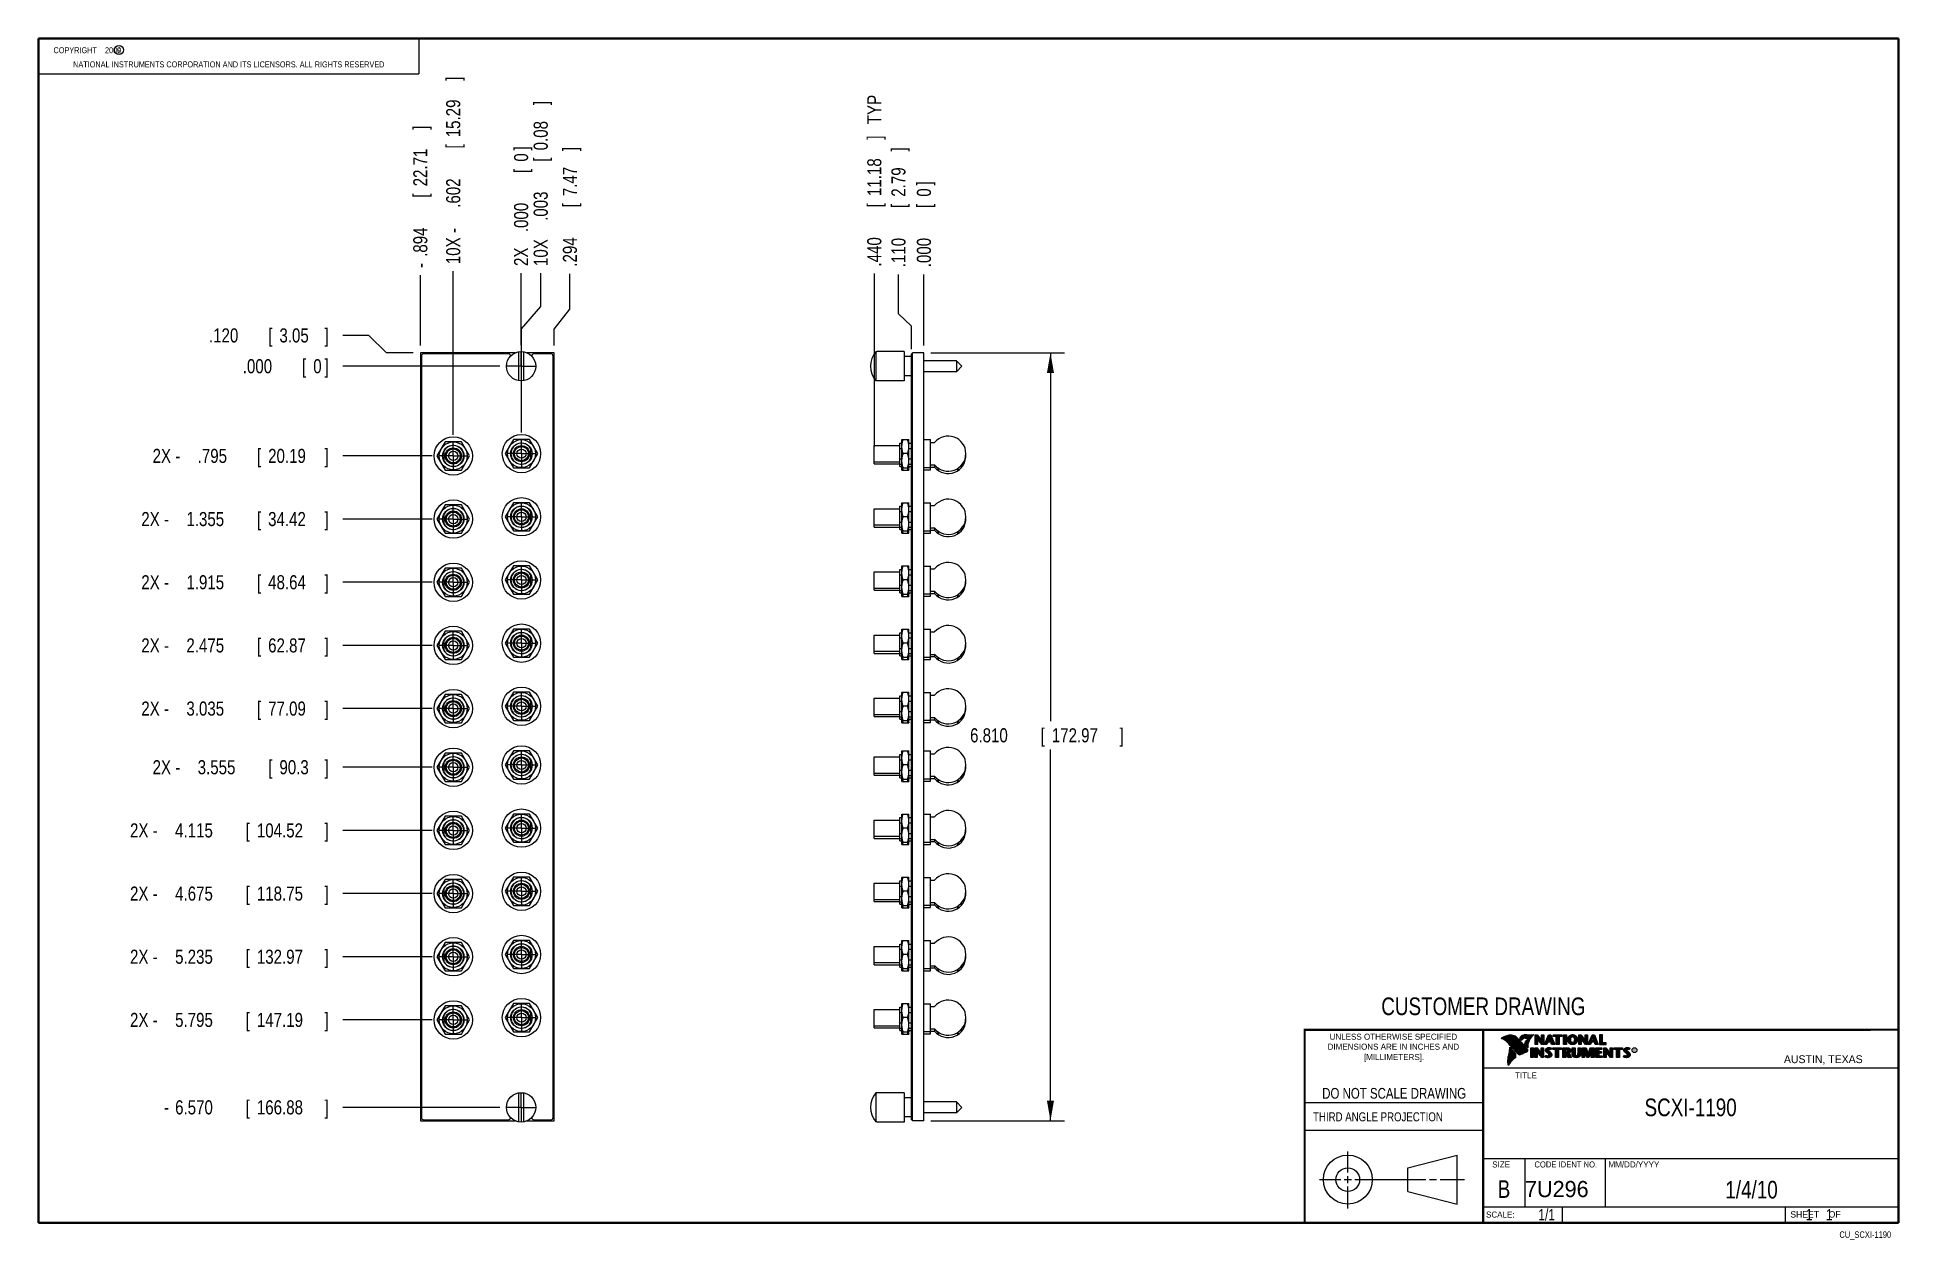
# Model space of a CAD drawing. Header units: inches. Extents: x 0.2 to 16.8, y 0.1 to 10.8.
import ezdxf
from ezdxf.enums import TextEntityAlignment as Align

# ---------------------------------------------------------------- set-up
doc = ezdxf.new("R2010")
doc.units = ezdxf.units.IN
doc.header["$LTSCALE"] = 0.935
doc.header["$MEASUREMENT"] = 0
doc.linetypes.add('CENTER', pattern=[0.6, 0.375, -0.075, 0.075, -0.075])
doc.layers.get('0').update_dxf_attribs({"linetype": 'CONTINUOUS'})
doc.layers.add('DEFAULT_1', color=7, linetype='CENTER')
doc.layers.add('DIMENSIONS', color=7, linetype='CONTINUOUS')
doc.styles.get("Standard").update_dxf_attribs({"font": 'txt', "width": 0.8})
doc.dimstyles.new('DIMSTYLE_1', dxfattribs={"dimtxt": 0.125, "dimasz": 0.18, "dimexe": 0.18, "dimexo": 0.0625, "dimgap": 0.09, "dimtad": 0, "dimtih": 1, "dimtoh": 1, "dimdec": 3, "dimzin": 4, "dimdsep": 46, "dimtxsty": 'STANDARD', "dimblk": '_FILLED', "dimblk1": '_FILLED', "dimblk2": '_FILLED', "dimcen": 0.09, "dimadec": 0, "dimazin": 0, "dimtp": 0.01, "dimtm": 0.01, "dimtfac": 1, "dimtdec": 3, "dimtofl": 0, "dimtmove": 0, "dimatfit": 3, "dimldrblk": '_FILLED', "dimfxl": 1, "dimtolj": 1, "dimtzin": 4, "dimarcsym": 0})
doc.dimstyles.new('DIMSTYLE_2', dxfattribs={"dimtxt": 0.125, "dimasz": 0.18, "dimexe": 0.18, "dimexo": 0.0625, "dimgap": 0.09, "dimtad": 0, "dimtih": 1, "dimtoh": 1, "dimdec": 3, "dimzin": 4, "dimdsep": 46, "dimtxsty": 'STANDARD', "dimblk": '_FILLED', "dimblk1": '_FILLED', "dimblk2": '_FILLED', "dimcen": 0.09, "dimadec": 0, "dimazin": 0, "dimtp": 0.01, "dimtm": 0.01, "dimtfac": 1, "dimtdec": 3, "dimtofl": 0, "dimtmove": 0, "dimatfit": 3, "dimldrblk": '_FILLED', "dimfxl": 1, "dimtolj": 1, "dimtzin": 4, "dimarcsym": 0})

msp = doc.modelspace()

# ---------------------------------------------------------------- texts
at = {"color": 2, "linetype": 'CONTINUOUS', "width": 0.8}
for s, height, p in [('c', 0.053, (0.946, 10.6363)), ('NATIONAL INSTRUMENTS CORPORATION AND ITS LICENSORS. ALL RIGHTS RESERVED', 0.053, (0.5583, 10.5016)), ('THIRD ANGLE PROJECTION', 0.08, (11.5564, 1.1584))]:
    msp.add_text(s, height=height, dxfattribs=at).set_placement(p)
at = {"color": 7, "linetype": 'CONTINUOUS', "width": 0.8}
for s, height, p in [('CUSTOMER DRAWING', 0.15625, (13.0668, 2.1001)), ('DO NOT SCALE DRAWING', 0.095, (12.2754, 1.3592)), ('B', 0.1562, (13.2497, 0.4798)), ('1/4/10', 0.15625, (15.4455, 0.4744))]:
    msp.add_text(s, height=height, dxfattribs=at).set_placement(p, align=Align.CENTER)
at = {"color": 2, "linetype": 'CONTINUOUS'}
for s, p in [('DIMENSIONS ARE IN INCHES AND', (12.2688, 1.7933)), ('UNLESS OTHERWISE SPECIFIED', (12.2688, 1.8819)), ('[MILLIMETERS].', (12.2746, 1.7015))]:
    msp.add_text(s, height=0.053254, dxfattribs=at).set_placement(p, align=Align.CENTER)
for s, height, p in [('R', 0.0217, (14.3971, 1.7782)), ('AUSTIN, TEXAS', 0.069617, (15.7327, 1.6745)), ('TITLE', 0.05325, (13.3474, 1.5397)), ('SIZE', 0.05325, (13.1451, 0.7494)), ('MM/DD/YYYY', 0.05325, (14.1765, 0.7494)), ('SCALE:', 0.05325, (13.0904, 0.3053)), ('SHEET    OF', 0.057262, (15.7892, 0.3052))]:
    msp.add_text(s, height=height, dxfattribs=at).set_placement(p)
at = {"color": 2, "linetype": 'CONTINUOUS', "width": 0.95}
msp.add_text('CODE IDENT NO.', height=0.053254, dxfattribs=at).set_placement((13.7978, 0.7494), align=Align.CENTER)
at = {"color": 7, "linetype": 'CONTINUOUS'}
msp.add_text('7U296', height=0.14316, dxfattribs=at).set_placement((13.4363, 0.4866))
at = {"color": 7, "linetype": 'CONTINUOUS', "width": 0.8}
msp.add_text('1/1', height=0.1, dxfattribs=at).set_placement((13.7025, 0.2805), align=Align.RIGHT)
at = {"color": 2, "linetype": 'CONTINUOUS', "width": 0.8}
msp.add_text('CU_SCXI-1190', height=0.057262, dxfattribs=at).set_placement((16.6837, 0.1254), align=Align.RIGHT)
at = {"color": 2, "linetype": 'CONTINUOUS', "insert": (0.3125, 10.6805), "char_height": 0.053, "width": 0.8904, "attachment_point": 1}
msp.add_mtext('    COPYRIGHT    2009', dxfattribs=at)
at = {"color": 7, "linetype": 'CONTINUOUS'}
for s, insert, char_height, width, attachment_point in [('SCXI-1190\\P ', (14.9051, 1.3603), 0.15625, 1.125, 2), ('    1    1', (15.8075, 0.3805), 0.1, 0.8, 1)]:
    msp.add_mtext(s, dxfattribs=dict(at, insert=insert, char_height=char_height, width=width, attachment_point=attachment_point))

# ---------------------------------------------------------------- blocks, each defined once
blk = doc.blocks.new('*D0')
at = {"layer": 'DIMENSIONS', "color": 2, "linetype": 'CONTINUOUS'}
for p, q in [((3.18, 8.126), (2.95, 8.126)), ((3.339, 7.972), (3.18, 8.126)), ((3.575, 7.972), (3.339, 7.972))]:
    blk.add_line(p, q, dxfattribs=at)
at = {"layer": 'DIMENSIONS', "color": 2, "linetype": 'CONTINUOUS', "width": 0.8}
for s, p in [('.120', (1.763, 8.063)), ('[', (2.288, 8.063)), ('3.05', (2.388, 8.063)), (']', (2.788, 8.063))]:
    blk.add_text(s, height=0.125, dxfattribs=at).set_placement(p)
blk = doc.blocks.new('_FILLED')
at = {"color": 0, "linetype": 'BYBLOCK'}
blk.add_solid([(0, 0), (-1, 0.174), (-1, -0.174)], dxfattribs=at)
blk = doc.blocks.new('*D1')
at = {"layer": 'DIMENSIONS', "color": 2, "linetype": 'CONTINUOUS'}
blk.add_line((3.742, 7.057), (2.95, 7.057), dxfattribs=at)
at = {"layer": 'DIMENSIONS', "color": 2, "linetype": 'CONTINUOUS', "width": 0.8}
for s, p in [('2X -', (1.263, 6.995)), ('.795', (1.663, 6.995)), ('[', (2.188, 6.995)), ('20.19', (2.288, 6.995)), (']', (2.788, 6.995))]:
    blk.add_text(s, height=0.125, dxfattribs=at).set_placement(p)
blk = doc.blocks.new('*D2')
at = {"layer": 'DIMENSIONS', "color": 2, "linetype": 'CONTINUOUS'}
blk.add_line((3.742, 6.497), (2.95, 6.497), dxfattribs=at)
at = {"layer": 'DIMENSIONS', "color": 2, "linetype": 'CONTINUOUS', "width": 0.8}
for s, p in [('2X -', (1.163, 6.435)), ('1.355', (1.563, 6.435)), ('[', (2.188, 6.435)), ('34.42', (2.288, 6.435)), (']', (2.788, 6.435))]:
    blk.add_text(s, height=0.125, dxfattribs=at).set_placement(p)
blk = doc.blocks.new('*D3')
at = {"layer": 'DIMENSIONS', "color": 2, "linetype": 'CONTINUOUS'}
blk.add_line((3.742, 5.937), (2.95, 5.937), dxfattribs=at)
at = {"layer": 'DIMENSIONS', "color": 2, "linetype": 'CONTINUOUS', "width": 0.8}
for s, p in [('2X -', (1.163, 5.875)), ('1.915', (1.563, 5.875)), ('[', (2.188, 5.875)), ('48.64', (2.288, 5.875)), (']', (2.788, 5.875))]:
    blk.add_text(s, height=0.125, dxfattribs=at).set_placement(p)
blk = doc.blocks.new('*D4')
at = {"layer": 'DIMENSIONS', "color": 2, "linetype": 'CONTINUOUS'}
blk.add_line((3.742, 5.377), (2.95, 5.377), dxfattribs=at)
at = {"layer": 'DIMENSIONS', "color": 2, "linetype": 'CONTINUOUS', "width": 0.8}
for s, p in [('2X -', (1.163, 5.315)), ('2.475', (1.563, 5.315)), ('[', (2.188, 5.315)), ('62.87', (2.288, 5.315)), (']', (2.788, 5.315))]:
    blk.add_text(s, height=0.125, dxfattribs=at).set_placement(p)
blk = doc.blocks.new('*D5')
at = {"layer": 'DIMENSIONS', "color": 2, "linetype": 'CONTINUOUS'}
blk.add_line((3.742, 4.817), (2.95, 4.817), dxfattribs=at)
at = {"layer": 'DIMENSIONS', "color": 2, "linetype": 'CONTINUOUS', "width": 0.8}
for s, p in [('2X -', (1.163, 4.755)), ('3.035', (1.563, 4.755)), ('[', (2.188, 4.755)), ('77.09', (2.288, 4.755)), (']', (2.788, 4.755))]:
    blk.add_text(s, height=0.125, dxfattribs=at).set_placement(p)
blk = doc.blocks.new('*D6')
at = {"layer": 'DIMENSIONS', "color": 2, "linetype": 'CONTINUOUS'}
blk.add_line((3.742, 4.297), (2.95, 4.297), dxfattribs=at)
at = {"layer": 'DIMENSIONS', "color": 2, "linetype": 'CONTINUOUS', "width": 0.8}
for s, p in [('2X -', (1.263, 4.235)), ('3.555', (1.663, 4.235)), ('[', (2.288, 4.235)), ('90.3', (2.388, 4.235)), (']', (2.788, 4.235))]:
    blk.add_text(s, height=0.125, dxfattribs=at).set_placement(p)
blk = doc.blocks.new('*D7')
at = {"layer": 'DIMENSIONS', "color": 2, "linetype": 'CONTINUOUS'}
blk.add_line((3.742, 3.737), (2.95, 3.737), dxfattribs=at)
at = {"layer": 'DIMENSIONS', "color": 2, "linetype": 'CONTINUOUS', "width": 0.8}
for s, p in [('2X -', (1.063, 3.675)), ('4.115', (1.463, 3.675)), ('[', (2.088, 3.675)), ('104.52', (2.188, 3.675)), (']', (2.788, 3.675))]:
    blk.add_text(s, height=0.125, dxfattribs=at).set_placement(p)
blk = doc.blocks.new('*D8')
at = {"layer": 'DIMENSIONS', "color": 2, "linetype": 'CONTINUOUS'}
blk.add_line((3.742, 3.177), (2.95, 3.177), dxfattribs=at)
at = {"layer": 'DIMENSIONS', "color": 2, "linetype": 'CONTINUOUS', "width": 0.8}
for s, p in [('2X -', (1.063, 3.115)), ('4.675', (1.463, 3.115)), ('[', (2.088, 3.115)), ('118.75', (2.188, 3.115)), (']', (2.788, 3.115))]:
    blk.add_text(s, height=0.125, dxfattribs=at).set_placement(p)
blk = doc.blocks.new('*D9')
at = {"layer": 'DIMENSIONS', "color": 2, "linetype": 'CONTINUOUS'}
blk.add_line((3.742, 2.617), (2.95, 2.617), dxfattribs=at)
at = {"layer": 'DIMENSIONS', "color": 2, "linetype": 'CONTINUOUS', "width": 0.8}
for s, p in [('2X -', (1.063, 2.555)), ('5.235', (1.463, 2.555)), ('[', (2.088, 2.555)), ('132.97', (2.188, 2.555)), (']', (2.788, 2.555))]:
    blk.add_text(s, height=0.125, dxfattribs=at).set_placement(p)
blk = doc.blocks.new('*D10')
at = {"layer": 'DIMENSIONS', "color": 2, "linetype": 'CONTINUOUS'}
blk.add_line((3.742, 2.057), (2.95, 2.057), dxfattribs=at)
at = {"layer": 'DIMENSIONS', "color": 2, "linetype": 'CONTINUOUS', "width": 0.8}
for s, p in [('2X -', (1.063, 1.995)), ('5.795', (1.463, 1.995)), ('[', (2.088, 1.995)), ('147.19', (2.188, 1.995)), (']', (2.788, 1.995))]:
    blk.add_text(s, height=0.125, dxfattribs=at).set_placement(p)
blk = doc.blocks.new('*D11')
at = {"layer": 'DIMENSIONS', "color": 2, "linetype": 'CONTINUOUS'}
blk.add_line((4.344, 1.282), (2.95, 1.282), dxfattribs=at)
at = {"layer": 'DIMENSIONS', "color": 2, "linetype": 'CONTINUOUS', "width": 0.8}
for s, p in [('6.570', (1.463, 1.22)), ('[', (2.088, 1.22)), ('166.88', (2.188, 1.22)), (']', (2.788, 1.22)), ('-', (1.363, 1.22))]:
    blk.add_text(s, height=0.125, dxfattribs=at).set_placement(p)
blk = doc.blocks.new('*D12')
at = {"layer": 'DIMENSIONS', "color": 2, "linetype": 'CONTINUOUS'}
blk.add_line((4.344, 7.852), (2.95, 7.852), dxfattribs=at)
at = {"layer": 'DIMENSIONS', "color": 2, "linetype": 'CONTINUOUS', "width": 0.8}
for s, p in [('.000', (2.063, 7.79)), ('[', (2.588, 7.79)), ('0', (2.688, 7.79)), (']', (2.788, 7.79))]:
    blk.add_text(s, height=0.125, dxfattribs=at).set_placement(p)
blk = doc.blocks.new('*D13')
at = {"layer": 'DIMENSIONS', "color": 2, "linetype": 'CONTINUOUS'}
for p, q in [((7.879, 8.317), (7.879, 8.667)), ((7.995, 8.207), (7.879, 8.317)), ((7.995, 8.005), (7.995, 8.207))]:
    blk.add_line(p, q, dxfattribs=at)
at = {"layer": 'DIMENSIONS', "color": 2, "linetype": 'CONTINUOUS', "width": 0.8}
for s, p in [(']', (7.941, 9.755)), ('2.79', (7.941, 9.355)), ('[', (7.941, 9.255)), ('.110', (7.941, 8.73))]:
    blk.add_text(s, height=0.125, rotation=90, dxfattribs=at).set_placement(p)
blk = doc.blocks.new('*D14')
at = {"layer": 'DIMENSIONS', "color": 2, "linetype": 'CONTINUOUS'}
blk.add_line((7.665, 7.14), (7.665, 8.674), dxfattribs=at)
at = {"layer": 'DIMENSIONS', "color": 2, "linetype": 'CONTINUOUS', "width": 0.8}
for s, p in [(' TYP', (7.727, 9.961)), (']', (7.727, 9.861)), ('11.18', (7.727, 9.361)), ('[', (7.727, 9.261)), ('.440', (7.727, 8.736))]:
    blk.add_text(s, height=0.125, rotation=90, dxfattribs=at).set_placement(p)
blk = doc.blocks.new('*D15')
at = {"layer": 'DIMENSIONS', "color": 2, "linetype": 'CONTINUOUS'}
blk.add_line((8.105, 8.035), (8.105, 8.667), dxfattribs=at)
at = {"layer": 'DIMENSIONS', "color": 2, "linetype": 'CONTINUOUS', "width": 0.8}
for s, p in [(']', (8.167, 9.455)), ('0', (8.167, 9.355)), ('[', (8.167, 9.255)), ('.000', (8.167, 8.73))]:
    blk.add_text(s, height=0.125, rotation=90, dxfattribs=at).set_placement(p)
blk = doc.blocks.new('*D16')
at = {"layer": 'DIMENSIONS', "color": 2, "linetype": 'CONTINUOUS'}
for p, q in [((8.167, 7.972), (9.352, 7.972)), ((9.227, 7.972), (9.227, 4.706)), ((9.227, 1.162), (9.227, 4.456)), ((8.167, 1.162), (9.352, 1.162))]:
    blk.add_line(p, q, dxfattribs=at)
at = {"layer": 'DIMENSIONS', "color": 2, "linetype": 'CONTINUOUS', "xscale": 0.18, "yscale": 0.18, "zscale": 0.18}
for p, rotation in [((9.227, 7.972), 90), ((9.227, 1.162), 270)]:
    blk.add_blockref('_FILLED', p, dxfattribs=dict(at, rotation=rotation))
at = {"layer": 'DIMENSIONS', "color": 2, "linetype": 'CONTINUOUS', "width": 0.8}
for s, p in [('6.810', (8.514, 4.518)), ('[', (9.139, 4.518)), ('172.97', (9.239, 4.518)), (']', (9.839, 4.518))]:
    blk.add_text(s, height=0.125, dxfattribs=at).set_placement(p)
blk = doc.blocks.new('*D17')
at = {"layer": 'DIMENSIONS', "color": 2, "linetype": 'CONTINUOUS'}
for p, q in [((4.706, 8.382), (4.706, 8.678)), ((4.535, 8.185), (4.706, 8.382)), ((4.535, 7.265), (4.535, 8.185))]:
    blk.add_line(p, q, dxfattribs=at)
at = {"layer": 'DIMENSIONS', "color": 2, "linetype": 'CONTINUOUS', "width": 0.8}
for s, p in [(']', (4.768, 10.166)), ('0.08', (4.768, 9.766)), ('[', (4.768, 9.666)), ('.003', (4.768, 9.141)), ('10X ', (4.768, 8.741))]:
    blk.add_text(s, height=0.125, rotation=90, dxfattribs=at).set_placement(p)
blk = doc.blocks.new('*D18')
at = {"layer": 'DIMENSIONS', "color": 2, "linetype": 'CONTINUOUS'}
blk.add_line((3.93, 7.245), (3.93, 8.694), dxfattribs=at)
at = {"layer": 'DIMENSIONS', "color": 2, "linetype": 'CONTINUOUS', "width": 0.8}
for s, p in [(']', (3.992, 10.382)), ('15.29', (3.992, 9.882)), ('[', (3.992, 9.782)), ('.602', (3.992, 9.257)), ('10X -', (3.992, 8.757))]:
    blk.add_text(s, height=0.125, rotation=90, dxfattribs=at).set_placement(p)
blk = doc.blocks.new('*D19')
at = {"layer": 'DIMENSIONS', "color": 2, "linetype": 'CONTINUOUS'}
for p, q in [((4.965, 8.357), (4.965, 8.672)), ((4.826, 8.182), (4.965, 8.357)), ((4.826, 8.035), (4.826, 8.182))]:
    blk.add_line(p, q, dxfattribs=at)
at = {"layer": 'DIMENSIONS', "color": 2, "linetype": 'CONTINUOUS', "width": 0.8}
for s, p in [(']', (5.027, 9.76)), ('7.47', (5.027, 9.36)), ('[', (5.027, 9.26)), ('.294', (5.027, 8.735))]:
    blk.add_text(s, height=0.125, rotation=90, dxfattribs=at).set_placement(p)
blk = doc.blocks.new('*D20')
at = {"layer": 'DIMENSIONS', "color": 2, "linetype": 'CONTINUOUS'}
blk.add_line((3.638, 8.035), (3.638, 8.659), dxfattribs=at)
at = {"layer": 'DIMENSIONS', "color": 2, "linetype": 'CONTINUOUS', "width": 0.8}
for s, p in [(']', (3.7, 9.947)), ('22.71', (3.7, 9.447)), ('[', (3.7, 9.347)), ('.894', (3.7, 8.822)), ('-', (3.7, 8.722))]:
    blk.add_text(s, height=0.125, rotation=90, dxfattribs=at).set_placement(p)
blk = doc.blocks.new('*D21')
at = {"layer": 'DIMENSIONS', "color": 2, "linetype": 'CONTINUOUS'}
blk.add_line((4.532, 8.04), (4.532, 8.678), dxfattribs=at)
at = {"layer": 'DIMENSIONS', "color": 2, "linetype": 'CONTINUOUS', "width": 0.8}
for s, p in [(']', (4.594, 9.766)), ('[', (4.594, 9.566)), ('0', (4.594, 9.666)), ('.000', (4.594, 9.041)), ('2X ', (4.594, 8.741))]:
    blk.add_text(s, height=0.125, rotation=90, dxfattribs=at).set_placement(p)

# ---------------------------------------------------------------- dimensions: what is measured, and where the dimension line sits
at = {"layer": 'DIMENSIONS', "color": 2, "linetype": 'CONTINUOUS'}
for feature_location, offset, dtype, origin, text, picture, middle in [((3.93, 7.245), (0, 1.4493), 1, (4.532, 7.9775), '10X -<>', '*D18', (3.93, 9.6193)), ((7.6647, 7.1399), (0, 1.5338), 1, (8.1047, 7.9724), '<> TYP', '*D14', (7.6647, 9.5487)), ((4.5349553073, 7.2649743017), (0.1709381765, 1.4134084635), 0, (4.5319553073, 7.9774743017), '10X <>', '*D17', (4.7058934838, 9.5033827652)), ((3.638, 8.0349), (0, 0.6244), 1, (4.532, 7.9775), '-<>', '*D20', (3.638, 9.3843)), ((4.5319553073, 8.0399743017), (0, 0.6384084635), 1, (4.5319553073, 7.9774743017), '2X <>', '*D21', (4.5319553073, 9.3033827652)), ((3.7424, 3.7374), (-0.7919, 0), 0, (4.4069, 7.8524), '2X -<>', '*D7', (1.9755, 3.7374)), ((3.7424, 3.1774), (-0.7919, 0), 0, (4.4069, 7.8524), '2X -<>', '*D8', (1.9755, 3.1774)), ((3.7424, 2.6174), (-0.7919, 0), 0, (4.4069, 7.8524), '2X -<>', '*D9', (1.9755, 2.6174)), ((3.7424, 2.0574), (-0.7919, 0), 0, (4.4069, 7.8524), '2X -<>', '*D10', (1.9755, 2.0574)), ((3.7424, 6.4974), (-0.7919, 0), 0, (4.4069, 7.8524), '2X -<>', '*D2', (2.0255, 6.4974)), ((3.7424, 5.9374), (-0.7919, 0), 0, (4.4069, 7.8524), '2X -<>', '*D3', (2.0255, 5.9374)), ((3.7424, 5.3774), (-0.7919, 0), 0, (4.4069, 7.8524), '2X -<>', '*D4', (2.0255, 5.3774)), ((3.7424, 4.8174), (-0.7919, 0), 0, (4.4069, 7.8524), '2X -<>', '*D5', (2.0255, 4.8174)), ((3.7424, 7.0574), (-0.7919, 0), 0, (4.4069, 7.8524), '2X -<>', '*D1', (2.0755, 7.0574)), ((3.7424, 4.2974), (-0.7919, 0), 0, (4.4069, 7.8524), '2X -<>', '*D6', (2.0755, 4.2974)), ((4.3444, 1.2824), (-1.3939, 0), 0, (4.4069, 7.8524), '-<>', '*D11', (2.1255, 1.2824))]:
    dim = msp.add_ordinate_dim(feature_location=feature_location, offset=offset, dtype=dtype, origin=origin, text=text, dimstyle='DIMSTYLE_1', dxfattribs=at)
    dim.commit()
    dim.dimension.update_dxf_attribs({"geometry": picture, "text_midpoint": middle})
for feature_location, offset, dtype, origin, picture, middle in [((4.826, 8.0349), (0.1389, 0.6371), 0, (4.532, 7.9775), '*D19', (4.9648, 9.297)), ((7.9946600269, 8.0048743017), (-0.1158244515, 0.6626229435), 0, (8.1046600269, 7.9723743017), '*D13', (7.8788355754, 9.2924972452)), ((8.1046600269, 8.0348743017), (0, 0.6326229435), 1, (8.1046600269, 7.9723743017), '*D15', (8.1046600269, 9.1424972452)), ((3.5755, 7.9724), (-0.625, 0.1533), 0, (4.4069, 7.8524), '*D0', (2.3255, 8.1257)), ((4.3443553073, 7.8523743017), (-1.3939, 0), 0, (4.4068553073, 7.8523743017), '*D12', (2.4754553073, 7.8523743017))]:
    dim = msp.add_ordinate_dim(feature_location=feature_location, offset=offset, dtype=dtype, origin=origin, dimstyle='DIMSTYLE_1', dxfattribs=at)
    dim.commit()
    dim.dimension.update_dxf_attribs({"geometry": picture, "text_midpoint": middle})
dim = msp.add_linear_dim(base=(9.2267, 7.9724), p1=(8.1672, 1.1624), p2=(8.1672, 7.9724), angle=90, dimstyle='DIMSTYLE_2', dxfattribs=at)
dim.commit()
dim.dimension.update_dxf_attribs({"geometry": '*D16', "text_midpoint": (9.2267, 4.5809), "dimtype": 160})

# ---------------------------------------------------------------- linework, layer by layer
at = {"color": 2, "linetype": 'CONTINUOUS'}
for p, q in [((0.25, 10.7586), (3.625, 10.7586)), ((0.25, 10.7586), (0.25, 10.4456)), ((3.625, 10.7586), (3.625, 10.4456)), ((0.25, 10.4456), (3.625, 10.4456)), ((13.0652, 1.9695), (16.745, 1.9695)), ((13.0652, 1.9695), (13.0652, 0.2605)), ((13.2311, 1.8934), (13.2311, 1.8949)), ((13.2347, 1.8921), (13.2347, 1.8972)), ((13.2382, 1.8907), (13.2382, 1.8994)), ((13.2418, 1.8892), (13.2418, 1.9015)), ((13.2453, 1.8876), (13.2453, 1.9035)), ((13.2489, 1.8858), (13.2489, 1.9054)), ((13.2524, 1.8839), (13.2524, 1.9069)), ((13.256, 1.8818), (13.256, 1.9084)), ((13.2596, 1.8796), (13.2596, 1.9098)), ((13.2631, 1.8772), (13.2631, 1.9111)), ((13.2667, 1.8747), (13.2667, 1.9124)), ((13.2702, 1.872), (13.2702, 1.9135)), ((13.2738, 1.869), (13.2738, 1.9146)), ((13.2773, 1.8658), (13.2773, 1.9155)), ((13.2809, 1.8624), (13.2809, 1.9164)), ((13.2844, 1.8587), (13.2844, 1.9173)), ((13.288, 1.8549), (13.288, 1.9181)), ((13.2915, 1.851), (13.2915, 1.9188)), ((13.2951, 1.8471), (13.2951, 1.9194)), ((13.2987, 1.8431), (13.2987, 1.9198)), ((13.3022, 1.8391), (13.3022, 1.92)), ((13.3058, 1.8351), (13.3058, 1.9201)), ((13.3093, 1.8311), (13.3093, 1.9201)), ((13.3129, 1.827), (13.3129, 1.9199)), ((13.3164, 1.8229), (13.3164, 1.9196)), ((13.32, 1.8188), (13.32, 1.9192)), ((13.3235, 1.8146), (13.3235, 1.9186)), ((13.3271, 1.8104), (13.3271, 1.9179)), ((13.3306, 1.8062), (13.3306, 1.9172)), ((13.3342, 1.802), (13.3342, 1.9163)), ((13.3378, 1.7978), (13.3378, 1.9151)), ((13.3413, 1.7937), (13.3413, 1.9138)), ((13.3449, 1.7897), (13.3449, 1.9122)), ((13.3484, 1.7856), (13.3484, 1.9103)), ((13.352, 1.7817), (13.352, 1.9081)), ((13.3555, 1.7778), (13.3555, 1.9055)), ((13.3591, 1.7739), (13.3591, 1.9026)), ((13.3626, 1.7701), (13.3626, 1.8991)), ((13.3662, 1.7663), (13.3662, 1.8952)), ((13.3697, 1.7625), (13.3697, 1.8915)), ((13.3733, 1.7588), (13.3733, 1.8878)), ((13.3769, 1.7556), (13.3769, 1.8841)), ((13.3804, 1.7529), (13.3804, 1.8803)), ((13.384, 1.7512), (13.384, 1.8766)), ((13.3875, 1.7509), (13.3875, 1.8728)), ((13.4022, 1.878), (13.3901, 1.8922)), ((13.3911, 1.7518), (13.3911, 1.8691)), ((13.4029, 1.881), (13.3927, 1.893)), ((13.3946, 1.8908), (13.3946, 1.8999)), ((13.3946, 1.7533), (13.3946, 1.8653)), ((13.3982, 1.8866), (13.3982, 1.9062)), ((13.3982, 1.7548), (13.3982, 1.8615)), ((13.4017, 1.8824), (13.4017, 1.9101)), ((13.4017, 1.7563), (13.4017, 1.8574)), ((13.4053, 1.8823), (13.4053, 1.9129)), ((13.4053, 1.7578), (13.4053, 1.8531)), ((13.4088, 1.8844), (13.4088, 1.915)), ((13.4088, 1.7593), (13.4088, 1.8488)), ((13.4124, 1.887), (13.4124, 1.9167)), ((13.4124, 1.7609), (13.4124, 1.8445)), ((13.4159, 1.89), (13.4159, 1.9182)), ((13.4159, 1.7625), (13.4159, 1.8402)), ((13.4195, 1.8937), (13.4195, 1.9193)), ((13.4195, 1.7641), (13.4195, 1.8359)), ((13.4231, 1.8964), (13.4231, 1.9203)), ((13.4231, 1.7657), (13.4231, 1.8316)), ((13.4266, 1.8982), (13.4266, 1.9209)), ((13.4266, 1.7674), (13.4266, 1.8273)), ((13.4302, 1.8995), (13.4302, 1.9214)), ((13.4302, 1.7691), (13.4302, 1.823)), ((13.4414, 1.8328), (13.4319, 1.8437)), ((13.4337, 1.8997), (13.4337, 1.922)), ((13.4337, 1.7708), (13.4337, 1.8187)), ((13.4433, 1.8344), (13.4349, 1.844)), ((13.4373, 1.8991), (13.4373, 1.9224)), ((13.4373, 1.8413), (13.4373, 1.8491)), ((13.4408, 1.898), (13.4408, 1.9228)), ((13.4408, 1.8372), (13.4408, 1.8572)), ((13.4444, 1.8972), (13.4444, 1.9231)), ((13.4444, 1.8331), (13.4444, 1.8665)), ((13.4479, 1.8969), (13.4479, 1.9234)), ((13.4479, 1.8288), (13.4479, 1.873)), ((13.4515, 1.8966), (13.4515, 1.9236)), ((13.4515, 1.8247), (13.4515, 1.8764)), ((13.4529, 1.9261), (13.5132, 1.9271)), ((13.453, 1.9236), (13.5067, 1.9245)), ((13.455, 1.8965), (13.455, 1.9237)), ((13.455, 1.8207), (13.455, 1.878)), ((13.4586, 1.8964), (13.4586, 1.9237)), ((13.4586, 1.8303), (13.4586, 1.879)), ((13.4622, 1.8957), (13.4622, 1.9238)), ((13.4622, 1.8535), (13.4622, 1.8795)), ((13.4657, 1.8935), (13.4657, 1.9238)), ((13.4657, 1.8636), (13.4657, 1.8798)), ((13.4693, 1.872), (13.4693, 1.9239)), ((13.4728, 1.8794), (13.4728, 1.9239)), ((13.4764, 1.8859), (13.4764, 1.924)), ((13.4799, 1.8919), (13.4799, 1.924)), ((13.4835, 1.8973), (13.4835, 1.9241)), ((13.487, 1.9023), (13.487, 1.9242)), ((13.4906, 1.9069), (13.4906, 1.9242)), ((13.4941, 1.9112), (13.4941, 1.9243)), ((13.4977, 1.9153), (13.4977, 1.9243)), ((13.5013, 1.9191), (13.5013, 1.9244)), ((13.5261, 1.9263), (13.5451, 1.9263)), ((13.5261, 1.839), (13.5261, 1.9263)), ((13.5466, 1.839), (13.5261, 1.839)), ((13.5286, 1.9237), (13.5439, 1.9237)), ((13.5286, 1.8415), (13.5286, 1.9237)), ((13.5441, 1.8415), (13.5286, 1.8415)), ((13.5332, 1.8415), (13.5332, 1.9237)), ((13.5367, 1.8415), (13.5367, 1.9237)), ((13.5402, 1.8415), (13.5402, 1.9237)), ((13.5441, 1.8976), (13.5437, 1.9237)), ((13.5439, 1.9237), (13.5854, 1.869)), ((13.5873, 1.8415), (13.5441, 1.8976)), ((13.5441, 1.8976), (13.5441, 1.8415)), ((13.5451, 1.9263), (13.5829, 1.8765)), ((13.586, 1.839), (13.5466, 1.8902)), ((13.5466, 1.8902), (13.5466, 1.839)), ((13.5471, 1.8936), (13.5471, 1.9194)), ((13.5506, 1.8891), (13.5506, 1.9149)), ((13.5541, 1.8846), (13.5541, 1.9103)), ((13.5576, 1.8801), (13.5576, 1.9057)), ((13.561, 1.8756), (13.561, 1.9011)), ((13.5645, 1.8711), (13.5645, 1.8965)), ((13.568, 1.8665), (13.568, 1.8919)), ((13.5715, 1.862), (13.5715, 1.8874)), ((13.575, 1.8575), (13.575, 1.8828)), ((13.5784, 1.853), (13.5784, 1.8782)), ((13.5819, 1.8485), (13.5819, 1.8736)), ((13.5829, 1.9263), (13.6036, 1.9263)), ((13.5829, 1.8765), (13.5829, 1.9263)), ((13.5854, 1.9237), (13.6011, 1.9237)), ((13.5854, 1.869), (13.5854, 1.9237)), ((13.5854, 1.844), (13.5854, 1.869)), ((13.6036, 1.839), (13.586, 1.839)), ((13.6011, 1.8415), (13.5873, 1.8415)), ((13.5889, 1.8415), (13.5889, 1.9237)), ((13.5923, 1.8415), (13.5923, 1.9237)), ((13.5958, 1.8415), (13.5958, 1.9237)), ((13.5993, 1.8415), (13.5993, 1.9237)), ((13.6011, 1.9237), (13.6011, 1.8415)), ((13.6036, 1.9263), (13.6036, 1.839)), ((13.6088, 1.839), (13.6444, 1.9262)), ((13.6294, 1.839), (13.6088, 1.839)), ((13.6125, 1.8415), (13.6461, 1.9237)), ((13.6277, 1.8415), (13.6125, 1.8415)), ((13.6167, 1.8415), (13.6167, 1.8516)), ((13.6201, 1.8415), (13.6201, 1.8601)), ((13.6236, 1.8415), (13.6236, 1.8686)), ((13.6271, 1.8415), (13.6271, 1.8771)), ((13.6361, 1.8623), (13.6277, 1.8415)), ((13.6378, 1.8598), (13.6294, 1.839)), ((13.6306, 1.8486), (13.6306, 1.8857)), ((13.634, 1.8573), (13.634, 1.8942)), ((13.6665, 1.8623), (13.6361, 1.8623)), ((13.6375, 1.8623), (13.6375, 1.9027)), ((13.6647, 1.8598), (13.6378, 1.8598)), ((13.6388, 1.8711), (13.65, 1.9073)), ((13.6639, 1.8711), (13.6388, 1.8711)), ((13.641, 1.8781), (13.641, 1.9112)), ((13.641, 1.8623), (13.641, 1.8711)), ((13.6423, 1.8736), (13.6519, 1.9048)), ((13.6606, 1.8736), (13.6423, 1.8736)), ((13.6444, 1.9262), (13.6664, 1.9262)), ((13.6445, 1.8893), (13.6445, 1.9197)), ((13.6445, 1.8623), (13.6445, 1.8711)), ((13.6461, 1.9237), (13.6647, 1.9237)), ((13.6479, 1.9006), (13.6479, 1.9237)), ((13.6479, 1.8623), (13.6479, 1.8711)), ((13.65, 1.9073), (13.6541, 1.9073)), ((13.6514, 1.9073), (13.6514, 1.9237)), ((13.6514, 1.8623), (13.6514, 1.8711)), ((13.6519, 1.9048), (13.6521, 1.9048)), ((13.6521, 1.9048), (13.6606, 1.8736)), ((13.6541, 1.9073), (13.6639, 1.8711)), ((13.6549, 1.9043), (13.6549, 1.9237)), ((13.6549, 1.8623), (13.6549, 1.8711)), ((13.6584, 1.8915), (13.6584, 1.9237)), ((13.6584, 1.8623), (13.6584, 1.8711)), ((13.6618, 1.8787), (13.6618, 1.9237)), ((13.6618, 1.8623), (13.6618, 1.8711)), ((13.6647, 1.9237), (13.6959, 1.8415)), ((13.6717, 1.839), (13.6647, 1.8598)), ((13.6653, 1.8623), (13.6653, 1.922)), ((13.6664, 1.9262), (13.6995, 1.839)), ((13.6735, 1.8415), (13.6665, 1.8623)), ((13.6688, 1.8555), (13.6688, 1.9128)), ((13.6995, 1.839), (13.6717, 1.839)), ((13.6723, 1.8452), (13.6723, 1.9037)), ((13.6959, 1.8415), (13.6735, 1.8415)), ((13.6757, 1.8415), (13.6757, 1.8945)), ((13.6792, 1.8415), (13.6792, 1.8854)), ((13.6827, 1.8415), (13.6827, 1.8762)), ((13.6862, 1.8415), (13.6862, 1.8671)), ((13.6866, 1.9262), (13.7634, 1.9262)), ((13.6866, 1.9099), (13.6866, 1.9262)), ((13.7118, 1.9099), (13.6866, 1.9099)), ((13.6891, 1.9237), (13.7609, 1.9237)), ((13.6891, 1.9125), (13.6891, 1.9237)), ((13.7143, 1.9125), (13.6891, 1.9125)), ((13.6896, 1.8415), (13.6896, 1.8579)), ((13.6931, 1.9125), (13.6931, 1.9237)), ((13.6931, 1.8415), (13.6931, 1.8488)), ((13.6966, 1.9125), (13.6966, 1.9237)), ((13.7001, 1.9125), (13.7001, 1.9237)), ((13.7035, 1.9125), (13.7035, 1.9237)), ((13.707, 1.9125), (13.707, 1.9237)), ((13.7105, 1.9125), (13.7105, 1.9237)), ((13.7118, 1.839), (13.7118, 1.9099)), ((13.7382, 1.839), (13.7118, 1.839)), ((13.7143, 1.9125), (13.714, 1.9237)), ((13.7143, 1.8415), (13.7143, 1.9125)), ((13.7357, 1.8415), (13.7143, 1.8415)), ((13.7174, 1.8415), (13.7174, 1.9237)), ((13.7209, 1.8415), (13.7209, 1.9237)), ((13.7244, 1.8415), (13.7244, 1.9237)), ((13.7279, 1.8415), (13.7279, 1.9237)), ((13.7313, 1.8415), (13.7313, 1.9237)), ((13.7357, 1.9125), (13.7348, 1.9237)), ((13.7609, 1.9125), (13.7357, 1.9125)), ((13.7357, 1.9125), (13.7357, 1.8415)), ((13.7634, 1.9099), (13.7382, 1.9099)), ((13.7382, 1.9099), (13.7382, 1.839)), ((13.7383, 1.9125), (13.7383, 1.9237)), ((13.7418, 1.9125), (13.7418, 1.9237)), ((13.7452, 1.9125), (13.7452, 1.9237)), ((13.7487, 1.9125), (13.7487, 1.9237)), ((13.7522, 1.9125), (13.7522, 1.9237)), ((13.7557, 1.9125), (13.7557, 1.9237)), ((13.7591, 1.9125), (13.7591, 1.9237)), ((13.7609, 1.9237), (13.7609, 1.9125)), ((13.7634, 1.9262), (13.7634, 1.9099)), ((13.7768, 1.9262), (13.8031, 1.9262)), ((13.7768, 1.839), (13.7768, 1.9262)), ((13.8031, 1.839), (13.7768, 1.839)), ((13.7794, 1.9237), (13.8006, 1.9237)), ((13.7794, 1.8415), (13.7794, 1.9237)), ((13.8006, 1.8415), (13.7794, 1.8415)), ((13.7835, 1.8415), (13.7835, 1.9237)), ((13.787, 1.8415), (13.787, 1.9237)), ((13.7904, 1.8415), (13.7904, 1.9237)), ((13.7939, 1.8415), (13.7939, 1.9237)), ((13.7974, 1.8415), (13.7974, 1.9237)), ((13.8006, 1.9237), (13.8006, 1.8415)), ((13.8031, 1.9262), (13.8031, 1.839)), ((13.8154, 1.8853), (13.8155, 1.8871)), ((13.8154, 1.8834), (13.8154, 1.8853)), ((13.8154, 1.8816), (13.8154, 1.8834)), ((13.8155, 1.8797), (13.8154, 1.8816)), ((13.8155, 1.8871), (13.8157, 1.8889)), ((13.8157, 1.8779), (13.8155, 1.8797)), ((13.8157, 1.8889), (13.8159, 1.8907)), ((13.8159, 1.876), (13.8157, 1.8779)), ((13.8159, 1.8907), (13.8161, 1.8924)), ((13.8162, 1.8742), (13.8159, 1.876)), ((13.8161, 1.8924), (13.8165, 1.8941)), ((13.8166, 1.8724), (13.8162, 1.8742)), ((13.8165, 1.8941), (13.8169, 1.8958)), ((13.817, 1.8706), (13.8166, 1.8724)), ((13.8169, 1.8958), (13.8174, 1.8975)), ((13.8174, 1.8689), (13.817, 1.8706)), ((13.8174, 1.8975), (13.8179, 1.8991)), ((13.8179, 1.8672), (13.8174, 1.8689)), ((13.8179, 1.8991), (13.8185, 1.9006)), ((13.8179, 1.8852), (13.818, 1.8869)), ((13.8179, 1.8834), (13.8179, 1.8852)), ((13.818, 1.8817), (13.8179, 1.8834)), ((13.8185, 1.8655), (13.8179, 1.8672)), ((13.818, 1.8869), (13.8182, 1.8886)), ((13.8181, 1.8799), (13.818, 1.8817)), ((13.8182, 1.8781), (13.8181, 1.8799)), ((13.8182, 1.8886), (13.8184, 1.8903)), ((13.8184, 1.8764), (13.8182, 1.8781)), ((13.8184, 1.8903), (13.8186, 1.892)), ((13.8187, 1.8746), (13.8184, 1.8764)), ((13.8185, 1.9006), (13.8191, 1.9021)), ((13.8191, 1.8639), (13.8185, 1.8655)), ((13.8186, 1.892), (13.819, 1.8936)), ((13.8191, 1.8729), (13.8187, 1.8746)), ((13.819, 1.8936), (13.8193, 1.8952)), ((13.8191, 1.9021), (13.8198, 1.9036)), ((13.8194, 1.8712), (13.8191, 1.8729)), ((13.8198, 1.8623), (13.8191, 1.8639)), ((13.8193, 1.8952), (13.8198, 1.8967)), ((13.8199, 1.8696), (13.8194, 1.8712)), ((13.8198, 1.9036), (13.8206, 1.9051)), ((13.8198, 1.8967), (13.8203, 1.8982)), ((13.8205, 1.8607), (13.8198, 1.8623)), ((13.8204, 1.8679), (13.8199, 1.8696)), ((13.8203, 1.8982), (13.8208, 1.8997)), ((13.8209, 1.8664), (13.8204, 1.8679)), ((13.8213, 1.8592), (13.8205, 1.8607)), ((13.8206, 1.9051), (13.8214, 1.9065)), ((13.8208, 1.8997), (13.8214, 1.9011)), ((13.8209, 1.8664), (13.8208, 1.8997)), ((13.8215, 1.8648), (13.8209, 1.8664)), ((13.8221, 1.8578), (13.8213, 1.8592)), ((13.8214, 1.9065), (13.8223, 1.9079)), ((13.8214, 1.9011), (13.8221, 1.9025)), ((13.8221, 1.8633), (13.8215, 1.8648)), ((13.8221, 1.9025), (13.8228, 1.9038)), ((13.8228, 1.8619), (13.8221, 1.8633)), ((13.823, 1.8563), (13.8221, 1.8578)), ((13.8223, 1.9079), (13.8232, 1.9092)), ((13.8228, 1.9038), (13.8236, 1.9052)), ((13.8235, 1.8604), (13.8228, 1.8619)), ((13.8239, 1.855), (13.823, 1.8563)), ((13.8232, 1.9092), (13.8243, 1.9106)), ((13.8243, 1.8591), (13.8235, 1.8604)), ((13.8236, 1.9052), (13.8244, 1.9065)), ((13.8249, 1.8536), (13.8239, 1.855)), ((13.8243, 1.9106), (13.8253, 1.9119)), ((13.8243, 1.8591), (13.8244, 1.9065)), ((13.8251, 1.8577), (13.8243, 1.8591)), ((13.8244, 1.9065), (13.8253, 1.9077)), ((13.826, 1.8523), (13.8249, 1.8536)), ((13.826, 1.8564), (13.8251, 1.8577)), ((13.8253, 1.9119), (13.8265, 1.9132)), ((13.8253, 1.9077), (13.8262, 1.909)), ((13.8269, 1.8552), (13.826, 1.8564)), ((13.8271, 1.8511), (13.826, 1.8523)), ((13.8262, 1.909), (13.8273, 1.9102)), ((13.8265, 1.9132), (13.8276, 1.9144)), ((13.8279, 1.854), (13.8269, 1.8552)), ((13.8282, 1.8499), (13.8271, 1.8511)), ((13.8273, 1.9102), (13.8283, 1.9114)), ((13.8276, 1.9144), (13.8288, 1.9156)), ((13.8279, 1.854), (13.8283, 1.9114)), ((13.8289, 1.8528), (13.8279, 1.854)), ((13.8294, 1.8487), (13.8282, 1.8499)), ((13.8283, 1.9114), (13.8294, 1.9126)), ((13.8288, 1.9156), (13.8301, 1.9167)), ((13.83, 1.8517), (13.8289, 1.8528)), ((13.8294, 1.9126), (13.8306, 1.9137)), ((13.8306, 1.8476), (13.8294, 1.8487)), ((13.8311, 1.8506), (13.83, 1.8517)), ((13.8301, 1.9167), (13.8314, 1.9178)), ((13.8306, 1.9137), (13.8318, 1.9148)), ((13.8319, 1.8466), (13.8306, 1.8476)), ((13.8311, 1.8506), (13.8318, 1.9148)), ((13.8323, 1.8496), (13.8311, 1.8506)), ((13.8314, 1.9178), (13.8327, 1.9188)), ((13.8318, 1.9148), (13.833, 1.9158)), ((13.8332, 1.8456), (13.8319, 1.8466)), ((13.8335, 1.8486), (13.8323, 1.8496)), ((13.8327, 1.9188), (13.834, 1.9198)), ((13.833, 1.9158), (13.8342, 1.9168)), ((13.8346, 1.8447), (13.8332, 1.8456)), ((13.8347, 1.8477), (13.8335, 1.8486)), ((13.834, 1.9198), (13.8354, 1.9207)), ((13.8342, 1.9168), (13.8355, 1.9177)), ((13.836, 1.8438), (13.8346, 1.8447)), ((13.8347, 1.8477), (13.8355, 1.9177)), ((13.836, 1.8468), (13.8347, 1.8477)), ((13.8354, 1.9207), (13.8368, 1.9215)), ((13.8355, 1.9177), (13.8368, 1.9185)), ((13.8373, 1.846), (13.836, 1.8468)), ((13.8374, 1.843), (13.836, 1.8438)), ((13.8368, 1.9215), (13.8382, 1.9223)), ((13.8368, 1.9185), (13.8381, 1.9193)), ((13.8386, 1.8452), (13.8373, 1.846)), ((13.839, 1.8423), (13.8374, 1.843)), ((13.8381, 1.9193), (13.8394, 1.92)), ((13.8386, 1.8452), (13.8381, 1.9193)), ((13.8382, 1.9223), (13.8397, 1.923)), ((13.84, 1.8445), (13.8386, 1.8452)), ((13.8405, 1.8416), (13.839, 1.8423)), ((13.8394, 1.92), (13.8408, 1.9207)), ((13.8397, 1.923), (13.8412, 1.9237)), ((13.8397, 1.8857), (13.8398, 1.8868)), ((13.8397, 1.8845), (13.8397, 1.8857)), ((13.8397, 1.8833), (13.8397, 1.8845)), ((13.8397, 1.8821), (13.8397, 1.8833)), ((13.8397, 1.8809), (13.8397, 1.8821)), ((13.8398, 1.8796), (13.8397, 1.8809)), ((13.8398, 1.8868), (13.8399, 1.888)), ((13.8399, 1.8784), (13.8398, 1.8796)), ((13.8399, 1.888), (13.84, 1.8891)), ((13.84, 1.8773), (13.8399, 1.8784)), ((13.84, 1.8891), (13.8401, 1.8902)), ((13.8401, 1.8761), (13.84, 1.8773)), ((13.8415, 1.8439), (13.84, 1.8445)), ((13.8401, 1.8902), (13.8402, 1.8913)), ((13.8402, 1.8749), (13.8401, 1.8761)), ((13.8402, 1.8913), (13.8403, 1.8924)), ((13.8404, 1.8738), (13.8402, 1.8749)), ((13.8403, 1.8924), (13.8405, 1.8934)), ((13.8405, 1.8727), (13.8404, 1.8738)), ((13.8405, 1.8934), (13.8407, 1.8944)), ((13.8407, 1.8716), (13.8405, 1.8727)), ((13.8421, 1.8409), (13.8405, 1.8416)), ((13.8407, 1.8944), (13.8409, 1.8954)), ((13.841, 1.8706), (13.8407, 1.8716)), ((13.8408, 1.9207), (13.8422, 1.9213)), ((13.8409, 1.8954), (13.8411, 1.8963)), ((13.8412, 1.8696), (13.841, 1.8706)), ((13.8411, 1.8963), (13.8414, 1.8972)), ((13.8412, 1.9237), (13.8427, 1.9243)), ((13.8414, 1.8686), (13.8412, 1.8696)), ((13.8414, 1.8972), (13.8416, 1.8981)), ((13.8417, 1.8677), (13.8414, 1.8686)), ((13.8415, 1.8439), (13.8417, 1.8678)), ((13.843, 1.8433), (13.8415, 1.8439)), ((13.8416, 1.8981), (13.8419, 1.899)), ((13.842, 1.8667), (13.8417, 1.8677)), ((13.8419, 1.899), (13.8422, 1.8999)), ((13.842, 1.8991), (13.8422, 1.9213)), ((13.8423, 1.8658), (13.842, 1.8667)), ((13.8438, 1.8404), (13.8421, 1.8409)), ((13.8422, 1.9213), (13.8436, 1.9219)), ((13.8422, 1.8999), (13.8426, 1.9007)), ((13.8422, 1.8844), (13.8423, 1.8856)), ((13.8422, 1.8833), (13.8422, 1.8844)), ((13.8422, 1.8821), (13.8422, 1.8833)), ((13.8423, 1.8809), (13.8422, 1.8821)), ((13.8423, 1.8867), (13.8424, 1.8878)), ((13.8423, 1.8856), (13.8423, 1.8867)), ((13.8423, 1.8798), (13.8423, 1.8809)), ((13.8424, 1.8786), (13.8423, 1.8798)), ((13.8427, 1.865), (13.8423, 1.8658)), ((13.8424, 1.8878), (13.8425, 1.8889)), ((13.8425, 1.8775), (13.8424, 1.8786)), ((13.8425, 1.8889), (13.8426, 1.89)), ((13.8426, 1.8764), (13.8425, 1.8775)), ((13.8426, 1.9007), (13.843, 1.9016)), ((13.8426, 1.89), (13.8427, 1.891)), ((13.8427, 1.8753), (13.8426, 1.8764)), ((13.8427, 1.9243), (13.8443, 1.9248)), ((13.8427, 1.891), (13.8428, 1.892)), ((13.8429, 1.8742), (13.8427, 1.8753)), ((13.8431, 1.8641), (13.8427, 1.865)), ((13.8428, 1.892), (13.843, 1.893)), ((13.843, 1.8731), (13.8429, 1.8742)), ((13.843, 1.9016), (13.8434, 1.9024)), ((13.843, 1.893), (13.8432, 1.8939)), ((13.8432, 1.8721), (13.843, 1.8731)), ((13.8445, 1.8428), (13.843, 1.8433)), ((13.8434, 1.8633), (13.8431, 1.8641)), ((13.8432, 1.8939), (13.8434, 1.8948)), ((13.8434, 1.8712), (13.8432, 1.8721)), ((13.8434, 1.9024), (13.8438, 1.9032)), ((13.8434, 1.8948), (13.8436, 1.8957)), ((13.8436, 1.8702), (13.8434, 1.8712)), ((13.8439, 1.8625), (13.8434, 1.8633)), ((13.8436, 1.9219), (13.8451, 1.9224)), ((13.8436, 1.8957), (13.8438, 1.8965)), ((13.8439, 1.8693), (13.8436, 1.8702)), ((13.8438, 1.9032), (13.8443, 1.904)), ((13.8438, 1.8965), (13.844, 1.8974)), ((13.8455, 1.8399), (13.8438, 1.8404)), ((13.8441, 1.8684), (13.8439, 1.8693)), ((13.8443, 1.8617), (13.8439, 1.8625)), ((13.844, 1.8974), (13.8443, 1.8982)), ((13.8444, 1.8676), (13.8441, 1.8684)), ((13.8443, 1.9248), (13.8459, 1.9253)), ((13.8443, 1.904), (13.8447, 1.9047)), ((13.8443, 1.8982), (13.8446, 1.899)), ((13.8448, 1.8609), (13.8443, 1.8617)), ((13.8447, 1.8667), (13.8444, 1.8676)), ((13.8462, 1.8423), (13.8445, 1.8428)), ((13.8446, 1.899), (13.8449, 1.8997)), ((13.8447, 1.9047), (13.8453, 1.9055)), ((13.845, 1.8659), (13.8447, 1.8667)), ((13.8453, 1.8602), (13.8448, 1.8609)), ((13.8449, 1.8997), (13.8453, 1.9005)), ((13.8454, 1.8651), (13.845, 1.8659)), ((13.8451, 1.9224), (13.8466, 1.9229)), ((13.8453, 1.9055), (13.8451, 1.9224)), ((13.8453, 1.9055), (13.8458, 1.9062)), ((13.8453, 1.9005), (13.8456, 1.9012)), ((13.8458, 1.8595), (13.8453, 1.8602)), ((13.8457, 1.8644), (13.8454, 1.8651)), ((13.8473, 1.8395), (13.8455, 1.8399)), ((13.8456, 1.9012), (13.846, 1.902)), ((13.8461, 1.8637), (13.8457, 1.8644)), ((13.8458, 1.9062), (13.8464, 1.9068)), ((13.8464, 1.8588), (13.8458, 1.8595)), ((13.846, 1.8424), (13.8458, 1.8595)), ((13.8459, 1.9253), (13.8476, 1.9257)), ((13.846, 1.902), (13.8464, 1.9027)), ((13.8465, 1.863), (13.8461, 1.8637)), ((13.8478, 1.8419), (13.8462, 1.8423)), ((13.8464, 1.9068), (13.847, 1.9074)), ((13.8464, 1.9027), (13.8468, 1.9033)), ((13.847, 1.8581), (13.8464, 1.8588)), ((13.8469, 1.8623), (13.8465, 1.863)), ((13.8466, 1.9229), (13.8481, 1.9233)), ((13.8468, 1.9033), (13.8473, 1.9039)), ((13.8473, 1.8617), (13.8469, 1.8623)), ((13.847, 1.9074), (13.8477, 1.908)), ((13.8477, 1.8575), (13.847, 1.8581)), ((13.8473, 1.9039), (13.8478, 1.9045)), ((13.8478, 1.8611), (13.8473, 1.8617)), ((13.8491, 1.8391), (13.8473, 1.8395)), ((13.8476, 1.9257), (13.8492, 1.9261)), ((13.8477, 1.908), (13.8483, 1.9086)), ((13.8483, 1.857), (13.8477, 1.8575)), ((13.8478, 1.9045), (13.8482, 1.9051)), ((13.8483, 1.8605), (13.8478, 1.8611)), ((13.8495, 1.8416), (13.8478, 1.8419)), ((13.8481, 1.9233), (13.8497, 1.9236)), ((13.8482, 1.9051), (13.8488, 1.9056)), ((13.8483, 1.9086), (13.849, 1.9091)), ((13.8488, 1.8599), (13.8483, 1.8605)), ((13.849, 1.8564), (13.8483, 1.857)), ((13.8488, 1.9056), (13.8493, 1.9061)), ((13.8494, 1.8594), (13.8488, 1.8599)), ((13.849, 1.9091), (13.8497, 1.9095)), ((13.8498, 1.8559), (13.849, 1.8564)), ((13.8509, 1.8388), (13.8491, 1.8391)), ((13.8492, 1.9261), (13.8509, 1.9264)), ((13.8493, 1.9061), (13.8498, 1.9065)), ((13.8499, 1.8589), (13.8494, 1.8594)), ((13.8495, 1.9094), (13.8495, 1.9236)), ((13.8495, 1.8416), (13.8495, 1.8561)), ((13.8513, 1.8413), (13.8495, 1.8416)), ((13.8497, 1.9236), (13.8513, 1.9239)), ((13.8497, 1.9095), (13.8505, 1.9099)), ((13.8498, 1.9065), (13.8504, 1.9069)), ((13.8505, 1.8555), (13.8498, 1.8559)), ((13.8505, 1.8585), (13.8499, 1.8589)), ((13.8504, 1.9069), (13.851, 1.9073)), ((13.8505, 1.9099), (13.8512, 1.9103)), ((13.8511, 1.8581), (13.8505, 1.8585)), ((13.8513, 1.8551), (13.8505, 1.8555)), ((13.8509, 1.9264), (13.8527, 1.9266)), ((13.8528, 1.8386), (13.8509, 1.8388)), ((13.851, 1.9073), (13.8516, 1.9077)), ((13.8518, 1.8577), (13.8511, 1.8581)), ((13.8512, 1.9103), (13.852, 1.9106)), ((13.8513, 1.9239), (13.853, 1.9241)), ((13.8521, 1.8547), (13.8513, 1.8551)), ((13.853, 1.8411), (13.8513, 1.8413)), ((13.8516, 1.9077), (13.8523, 1.908)), ((13.8524, 1.8574), (13.8518, 1.8577)), ((13.852, 1.9106), (13.8528, 1.9109)), ((13.853, 1.8544), (13.8521, 1.8547)), ((13.8523, 1.908), (13.8529, 1.9083)), ((13.8531, 1.8571), (13.8524, 1.8574)), ((13.8527, 1.9266), (13.8544, 1.9268)), ((13.8528, 1.9109), (13.8536, 1.9111)), ((13.8547, 1.8384), (13.8528, 1.8386)), ((13.8529, 1.9083), (13.8536, 1.9085)), ((13.853, 1.9241), (13.8546, 1.9243)), ((13.853, 1.9109), (13.853, 1.9241)), ((13.8538, 1.8542), (13.853, 1.8544)), ((13.853, 1.8411), (13.853, 1.8544)), ((13.8548, 1.841), (13.853, 1.8411)), ((13.8538, 1.8568), (13.8531, 1.8571)), ((13.8536, 1.9111), (13.8545, 1.9113)), ((13.8536, 1.9085), (13.8543, 1.9087)), ((13.8545, 1.8566), (13.8538, 1.8568)), ((13.8547, 1.854), (13.8538, 1.8542)), ((13.8543, 1.9087), (13.855, 1.9089)), ((13.8544, 1.9268), (13.8561, 1.9269)), ((13.8545, 1.9113), (13.8553, 1.9115)), ((13.8552, 1.8564), (13.8545, 1.8566)), ((13.8546, 1.9243), (13.8563, 1.9244)), ((13.8556, 1.8538), (13.8547, 1.854)), ((13.8565, 1.8384), (13.8547, 1.8384)), ((13.8566, 1.8409), (13.8548, 1.841)), ((13.855, 1.9089), (13.8557, 1.909)), ((13.8559, 1.8563), (13.8552, 1.8564)), ((13.8553, 1.9115), (13.8562, 1.9116)), ((13.8565, 1.8537), (13.8556, 1.8538)), ((13.8557, 1.909), (13.8565, 1.9091)), ((13.8567, 1.8562), (13.8559, 1.8563)), ((13.8561, 1.9269), (13.8579, 1.927)), ((13.8562, 1.9116), (13.8571, 1.9117)), ((13.8563, 1.9244), (13.8579, 1.9245)), ((13.8565, 1.9116), (13.8565, 1.9244)), ((13.8565, 1.9091), (13.8572, 1.9092)), ((13.8574, 1.8537), (13.8565, 1.8537)), ((13.8565, 1.8409), (13.8565, 1.8537)), ((13.8584, 1.8383), (13.8565, 1.8384)), ((13.8584, 1.8408), (13.8566, 1.8409)), ((13.8574, 1.8562), (13.8567, 1.8562)), ((13.8571, 1.9117), (13.858, 1.9117)), ((13.8572, 1.9092), (13.858, 1.9092)), ((13.8582, 1.8562), (13.8574, 1.8562)), ((13.8583, 1.8537), (13.8574, 1.8537)), ((13.8579, 1.927), (13.8596, 1.927)), ((13.8579, 1.9245), (13.8596, 1.9244)), ((13.858, 1.9117), (13.8589, 1.9117)), ((13.858, 1.9092), (13.8587, 1.9091)), ((13.8589, 1.8563), (13.8582, 1.8562)), ((13.8592, 1.8537), (13.8583, 1.8537)), ((13.8601, 1.8409), (13.8584, 1.8408)), ((13.8602, 1.8384), (13.8584, 1.8383)), ((13.8587, 1.9091), (13.8595, 1.9091)), ((13.8589, 1.9117), (13.8598, 1.9116)), ((13.8597, 1.8564), (13.8589, 1.8563)), ((13.8601, 1.8539), (13.8592, 1.8537)), ((13.8595, 1.9091), (13.8602, 1.909)), ((13.8596, 1.927), (13.8614, 1.9269)), ((13.8596, 1.9244), (13.8612, 1.9243)), ((13.8605, 1.8565), (13.8597, 1.8564)), ((13.8598, 1.9116), (13.8607, 1.9114)), ((13.8599, 1.8409), (13.8601, 1.8539)), ((13.861, 1.854), (13.8601, 1.8539)), ((13.8618, 1.841), (13.8601, 1.8409)), ((13.8602, 1.909), (13.861, 1.9088)), ((13.862, 1.8384), (13.8602, 1.8384)), ((13.8612, 1.8567), (13.8605, 1.8565)), ((13.8607, 1.9114), (13.8616, 1.9113)), ((13.861, 1.9114), (13.8612, 1.9243)), ((13.861, 1.9088), (13.8617, 1.9086)), ((13.8619, 1.8542), (13.861, 1.854)), ((13.8612, 1.9243), (13.8628, 1.9242)), ((13.862, 1.8569), (13.8612, 1.8567)), ((13.8614, 1.9269), (13.8631, 1.9267)), ((13.8616, 1.9113), (13.8624, 1.911)), ((13.8617, 1.9086), (13.8624, 1.9084)), ((13.8635, 1.8411), (13.8618, 1.841)), ((13.8627, 1.8545), (13.8619, 1.8542)), ((13.8627, 1.8571), (13.862, 1.8569)), ((13.8638, 1.8386), (13.862, 1.8384)), ((13.8624, 1.911), (13.8632, 1.9108)), ((13.8624, 1.9084), (13.8631, 1.9081)), ((13.8634, 1.8574), (13.8627, 1.8571)), ((13.8636, 1.8547), (13.8627, 1.8545)), ((13.8628, 1.9242), (13.8644, 1.924)), ((13.8631, 1.9267), (13.8648, 1.9265)), ((13.8631, 1.9081), (13.8638, 1.9079)), ((13.8632, 1.9108), (13.864, 1.9105)), ((13.8641, 1.8577), (13.8634, 1.8574)), ((13.8634, 1.8411), (13.8636, 1.8547)), ((13.8652, 1.8413), (13.8635, 1.8411)), ((13.8644, 1.8551), (13.8636, 1.8547)), ((13.8638, 1.9079), (13.8645, 1.9076)), ((13.8656, 1.8388), (13.8638, 1.8386)), ((13.864, 1.9105), (13.8648, 1.9102)), ((13.8647, 1.858), (13.8641, 1.8577)), ((13.8643, 1.9104), (13.8644, 1.924)), ((13.8644, 1.924), (13.8661, 1.9237)), ((13.8652, 1.8554), (13.8644, 1.8551)), ((13.8645, 1.9076), (13.8651, 1.9072)), ((13.8653, 1.8584), (13.8647, 1.858)), ((13.8648, 1.9265), (13.8665, 1.9262)), ((13.8648, 1.9102), (13.8656, 1.9098)), ((13.8651, 1.9072), (13.8657, 1.9069)), ((13.8659, 1.8558), (13.8652, 1.8554)), ((13.8668, 1.8416), (13.8652, 1.8413)), ((13.8659, 1.8588), (13.8653, 1.8584)), ((13.8656, 1.9098), (13.8663, 1.9094)), ((13.8673, 1.8391), (13.8656, 1.8388)), ((13.8657, 1.9069), (13.8662, 1.9065)), ((13.8665, 1.8592), (13.8659, 1.8588)), ((13.8667, 1.8562), (13.8659, 1.8558)), ((13.8661, 1.9237), (13.8676, 1.9233)), ((13.8662, 1.9065), (13.8668, 1.9061)), ((13.8663, 1.9094), (13.867, 1.909)), ((13.8665, 1.9262), (13.8682, 1.9258)), ((13.867, 1.8596), (13.8665, 1.8592)), ((13.8674, 1.8567), (13.8667, 1.8562)), ((13.8668, 1.9061), (13.8673, 1.9056)), ((13.8685, 1.842), (13.8668, 1.8416)), ((13.8669, 1.8416), (13.867, 1.8565)), ((13.867, 1.909), (13.8677, 1.9085)), ((13.8675, 1.8601), (13.867, 1.8596)), ((13.8673, 1.9056), (13.8677, 1.9052)), ((13.869, 1.8395), (13.8673, 1.8391)), ((13.8681, 1.8572), (13.8674, 1.8567)), ((13.8675, 1.9087), (13.8676, 1.9233)), ((13.868, 1.8606), (13.8675, 1.8601)), ((13.8676, 1.9233), (13.8692, 1.9229)), ((13.8677, 1.9085), (13.8683, 1.908)), ((13.8677, 1.9052), (13.8682, 1.9047)), ((13.8684, 1.8612), (13.868, 1.8606)), ((13.8687, 1.8577), (13.8681, 1.8572)), ((13.8682, 1.9258), (13.8699, 1.9254)), ((13.8682, 1.9047), (13.8686, 1.9042)), ((13.8683, 1.908), (13.869, 1.9075)), ((13.8688, 1.8618), (13.8684, 1.8612)), ((13.8701, 1.8424), (13.8685, 1.842)), ((13.8686, 1.9042), (13.869, 1.9037)), ((13.8693, 1.8583), (13.8687, 1.8577)), ((13.8693, 1.8624), (13.8688, 1.8618)), ((13.869, 1.9075), (13.8695, 1.907)), ((13.869, 1.9037), (13.8694, 1.9031)), ((13.8707, 1.8399), (13.869, 1.8395)), ((13.8692, 1.9229), (13.8708, 1.9225)), ((13.8696, 1.8631), (13.8693, 1.8624)), ((13.8699, 1.859), (13.8693, 1.8583)), ((13.8694, 1.9031), (13.8698, 1.9025)), ((13.8695, 1.907), (13.8701, 1.9064)), ((13.87, 1.8638), (13.8696, 1.8631)), ((13.8698, 1.9025), (13.8701, 1.9019)), ((13.8699, 1.9254), (13.8715, 1.9249)), ((13.8704, 1.8596), (13.8699, 1.859)), ((13.8704, 1.8645), (13.87, 1.8638)), ((13.8701, 1.9064), (13.8706, 1.9058)), ((13.8701, 1.9019), (13.8704, 1.9012)), ((13.8716, 1.8428), (13.8701, 1.8424)), ((13.8704, 1.9012), (13.8708, 1.9005)), ((13.8707, 1.8653), (13.8704, 1.8645)), ((13.8709, 1.8603), (13.8704, 1.8596)), ((13.8706, 1.9058), (13.8711, 1.9052)), ((13.871, 1.8661), (13.8707, 1.8653)), ((13.8724, 1.8404), (13.8707, 1.8399)), ((13.8708, 1.9225), (13.8723, 1.922)), ((13.871, 1.9053), (13.8708, 1.9225)), ((13.8708, 1.9005), (13.8711, 1.8998)), ((13.8714, 1.8611), (13.8709, 1.8603)), ((13.8713, 1.8669), (13.871, 1.8661)), ((13.8711, 1.9052), (13.8715, 1.9045)), ((13.8711, 1.8998), (13.8714, 1.899)), ((13.8716, 1.8677), (13.8713, 1.8669)), ((13.8714, 1.899), (13.8717, 1.8981)), ((13.8719, 1.8618), (13.8714, 1.8611)), ((13.8716, 1.8428), (13.8714, 1.8611)), ((13.8715, 1.9249), (13.8732, 1.9243)), ((13.8715, 1.9045), (13.872, 1.9038)), ((13.8719, 1.8686), (13.8716, 1.8677)), ((13.8732, 1.8434), (13.8716, 1.8428)), ((13.8717, 1.8981), (13.8719, 1.8972)), ((13.8719, 1.8972), (13.8722, 1.8963)), ((13.8722, 1.8695), (13.8719, 1.8686)), ((13.8723, 1.8626), (13.8719, 1.8618)), ((13.872, 1.9038), (13.8724, 1.9031)), ((13.8722, 1.8963), (13.8724, 1.8954)), ((13.8724, 1.8704), (13.8722, 1.8695)), ((13.8723, 1.922), (13.8738, 1.9214)), ((13.8727, 1.8634), (13.8723, 1.8626)), ((13.8724, 1.9031), (13.8727, 1.9023)), ((13.8724, 1.8954), (13.8727, 1.8944)), ((13.8727, 1.8713), (13.8724, 1.8704)), ((13.8741, 1.841), (13.8724, 1.8404)), ((13.8727, 1.9023), (13.8731, 1.9015)), ((13.8727, 1.8944), (13.8729, 1.8933)), ((13.8729, 1.8723), (13.8727, 1.8713)), ((13.873, 1.8643), (13.8727, 1.8634)), ((13.8729, 1.8933), (13.8731, 1.8923)), ((13.8731, 1.8733), (13.8729, 1.8723)), ((13.8734, 1.8651), (13.873, 1.8643)), ((13.8731, 1.9015), (13.8734, 1.9007)), ((13.8731, 1.8923), (13.8732, 1.8912)), ((13.8732, 1.8743), (13.8731, 1.8733)), ((13.8732, 1.9243), (13.8748, 1.9237)), ((13.8732, 1.8912), (13.8734, 1.8901)), ((13.8734, 1.8753), (13.8732, 1.8743)), ((13.8747, 1.844), (13.8732, 1.8434)), ((13.8734, 1.9007), (13.8737, 1.8998)), ((13.8734, 1.8901), (13.8735, 1.889)), ((13.8735, 1.8764), (13.8734, 1.8753)), ((13.8737, 1.866), (13.8734, 1.8651)), ((13.8735, 1.889), (13.8736, 1.8878)), ((13.8736, 1.8775), (13.8735, 1.8764)), ((13.8736, 1.8878), (13.8737, 1.8867)), ((13.8737, 1.8786), (13.8736, 1.8775)), ((13.8737, 1.8998), (13.8741, 1.8989)), ((13.8737, 1.8867), (13.8737, 1.8855)), ((13.8737, 1.8855), (13.8738, 1.8844)), ((13.8738, 1.8798), (13.8737, 1.8786)), ((13.874, 1.8669), (13.8737, 1.866)), ((13.8738, 1.9214), (13.8753, 1.9207)), ((13.8741, 1.8988), (13.8738, 1.9214)), ((13.8738, 1.8844), (13.8738, 1.8832)), ((13.8738, 1.8832), (13.8738, 1.8821)), ((13.8738, 1.8821), (13.8738, 1.8809)), ((13.8738, 1.8809), (13.8738, 1.8798)), ((13.8743, 1.8678), (13.874, 1.8669)), ((13.8741, 1.8989), (13.8744, 1.898)), ((13.8757, 1.8417), (13.8741, 1.841)), ((13.8746, 1.8688), (13.8743, 1.8678)), ((13.8744, 1.898), (13.8746, 1.897)), ((13.8747, 1.844), (13.8744, 1.8681)), ((13.8746, 1.897), (13.8749, 1.896)), ((13.8749, 1.8697), (13.8746, 1.8688)), ((13.8762, 1.8447), (13.8747, 1.844)), ((13.8748, 1.9237), (13.8763, 1.923)), ((13.8749, 1.896), (13.8751, 1.8949)), ((13.8751, 1.8707), (13.8749, 1.8697)), ((13.8751, 1.8949), (13.8754, 1.8938)), ((13.8754, 1.8718), (13.8751, 1.8707)), ((13.8753, 1.9207), (13.8767, 1.92)), ((13.8754, 1.8938), (13.8756, 1.8927)), ((13.8756, 1.8728), (13.8754, 1.8718)), ((13.8756, 1.8927), (13.8757, 1.8916)), ((13.8757, 1.8739), (13.8756, 1.8728)), ((13.8757, 1.8916), (13.8759, 1.8904)), ((13.8759, 1.875), (13.8757, 1.8739)), ((13.8773, 1.8424), (13.8757, 1.8417)), ((13.8759, 1.8904), (13.876, 1.8892)), ((13.876, 1.8762), (13.8759, 1.875)), ((13.876, 1.8892), (13.8761, 1.888)), ((13.8761, 1.8773), (13.876, 1.8762)), ((13.8761, 1.888), (13.8762, 1.8869)), ((13.8762, 1.8785), (13.8761, 1.8773)), ((13.8762, 1.8869), (13.8763, 1.8857)), ((13.8763, 1.8797), (13.8762, 1.8785)), ((13.8776, 1.8454), (13.8762, 1.8447)), ((13.8763, 1.923), (13.8778, 1.9223)), ((13.8763, 1.8857), (13.8763, 1.8844)), ((13.8763, 1.8844), (13.8763, 1.8832)), ((13.8763, 1.8832), (13.8763, 1.882)), ((13.8763, 1.882), (13.8763, 1.8808)), ((13.8763, 1.8808), (13.8763, 1.8797)), ((13.8767, 1.92), (13.8781, 1.9193)), ((13.8788, 1.8432), (13.8773, 1.8424)), ((13.8776, 1.8454), (13.8781, 1.9193)), ((13.879, 1.8462), (13.8776, 1.8454)), ((13.8778, 1.9223), (13.8793, 1.9215)), ((13.8781, 1.9193), (13.8795, 1.9185)), ((13.8803, 1.844), (13.8788, 1.8432)), ((13.8804, 1.847), (13.879, 1.8462)), ((13.8793, 1.9215), (13.8808, 1.9207)), ((13.8795, 1.9185), (13.8808, 1.9176)), ((13.8818, 1.8449), (13.8803, 1.844)), ((13.8817, 1.8479), (13.8804, 1.847)), ((13.8808, 1.9207), (13.8822, 1.9197)), ((13.8808, 1.9176), (13.8821, 1.9167)), ((13.8817, 1.8479), (13.8821, 1.9167)), ((13.883, 1.8489), (13.8817, 1.8479)), ((13.8832, 1.8459), (13.8818, 1.8449)), ((13.8821, 1.9167), (13.8833, 1.9158)), ((13.8822, 1.9197), (13.8836, 1.9188)), ((13.8842, 1.8499), (13.883, 1.8489)), ((13.8846, 1.8469), (13.8832, 1.8459)), ((13.8833, 1.9158), (13.8845, 1.9148)), ((13.8836, 1.9188), (13.8849, 1.9178)), ((13.8853, 1.8509), (13.8842, 1.8499)), ((13.8845, 1.9148), (13.8857, 1.9137)), ((13.8853, 1.8509), (13.8845, 1.9148)), ((13.8858, 1.848), (13.8846, 1.8469)), ((13.8849, 1.9178), (13.8862, 1.9167)), ((13.8864, 1.852), (13.8853, 1.8509)), ((13.8857, 1.9137), (13.8868, 1.9126)), ((13.8871, 1.8491), (13.8858, 1.848)), ((13.8862, 1.9167), (13.8874, 1.9156)), ((13.8875, 1.8532), (13.8864, 1.852)), ((13.8868, 1.9126), (13.8879, 1.9115)), ((13.8882, 1.8503), (13.8871, 1.8491)), ((13.8874, 1.9156), (13.8886, 1.9144)), ((13.8884, 1.8543), (13.8875, 1.8532)), ((13.8879, 1.9115), (13.8889, 1.9103)), ((13.8894, 1.8515), (13.8882, 1.8503)), ((13.8884, 1.8543), (13.8889, 1.9103)), ((13.8894, 1.8556), (13.8884, 1.8543)), ((13.8886, 1.9144), (13.8897, 1.9132)), ((13.8889, 1.9103), (13.8898, 1.9091)), ((13.8903, 1.8568), (13.8894, 1.8556)), ((13.8904, 1.8528), (13.8894, 1.8515)), ((13.8897, 1.9132), (13.8908, 1.9119)), ((13.8898, 1.9091), (13.8907, 1.9079)), ((13.8912, 1.8581), (13.8903, 1.8568)), ((13.8914, 1.8541), (13.8904, 1.8528)), ((13.8907, 1.9079), (13.8916, 1.9066)), ((13.8908, 1.9119), (13.8918, 1.9106)), ((13.892, 1.8595), (13.8912, 1.8581)), ((13.8924, 1.8554), (13.8914, 1.8541)), ((13.8916, 1.9066), (13.8924, 1.9053)), ((13.8918, 1.9106), (13.8928, 1.9093)), ((13.892, 1.8595), (13.8924, 1.9053)), ((13.8928, 1.8608), (13.892, 1.8595)), ((13.8924, 1.9053), (13.8932, 1.904)), ((13.8933, 1.8568), (13.8924, 1.8554)), ((13.8928, 1.9093), (13.8937, 1.908)), ((13.8935, 1.8622), (13.8928, 1.8608)), ((13.8932, 1.904), (13.8939, 1.9026)), ((13.8942, 1.8582), (13.8933, 1.8568)), ((13.8942, 1.8637), (13.8935, 1.8622)), ((13.8937, 1.908), (13.8946, 1.9066)), ((13.8939, 1.9026), (13.8945, 1.9012)), ((13.8948, 1.8651), (13.8942, 1.8637)), ((13.895, 1.8596), (13.8942, 1.8582)), ((13.8945, 1.9012), (13.8951, 1.8997)), ((13.8946, 1.9066), (13.8954, 1.9051)), ((13.8954, 1.8666), (13.8948, 1.8651)), ((13.8958, 1.8611), (13.895, 1.8596)), ((13.8951, 1.8997), (13.8956, 1.8982)), ((13.8954, 1.9051), (13.8961, 1.9037)), ((13.8959, 1.8681), (13.8954, 1.8666)), ((13.8956, 1.8982), (13.8961, 1.8967)), ((13.8959, 1.8681), (13.8956, 1.8982)), ((13.8965, 1.8626), (13.8958, 1.8611)), ((13.8964, 1.8697), (13.8959, 1.8681)), ((13.8961, 1.9037), (13.8968, 1.9022)), ((13.8961, 1.8967), (13.8966, 1.8951)), ((13.8968, 1.8713), (13.8964, 1.8697)), ((13.8971, 1.8641), (13.8965, 1.8626)), ((13.8966, 1.8951), (13.8969, 1.8934)), ((13.8968, 1.9022), (13.8974, 1.9006)), ((13.8972, 1.8729), (13.8968, 1.8713)), ((13.8969, 1.8934), (13.8973, 1.8918)), ((13.8978, 1.8657), (13.8971, 1.8641)), ((13.8975, 1.8745), (13.8972, 1.8729)), ((13.8973, 1.8918), (13.8976, 1.8901)), ((13.8974, 1.9006), (13.898, 1.899)), ((13.8977, 1.8762), (13.8975, 1.8745)), ((13.8976, 1.8901), (13.8978, 1.8883)), ((13.8979, 1.8779), (13.8977, 1.8762)), ((13.8978, 1.8883), (13.8979, 1.8866)), ((13.8983, 1.8673), (13.8978, 1.8657)), ((13.8979, 1.8866), (13.8981, 1.8848)), ((13.898, 1.8796), (13.8979, 1.8779)), ((13.898, 1.899), (13.8985, 1.8974)), ((13.8981, 1.8813), (13.898, 1.8796)), ((13.8981, 1.8848), (13.8981, 1.8831)), ((13.8981, 1.8831), (13.8981, 1.8813)), ((13.8988, 1.869), (13.8983, 1.8673)), ((13.8985, 1.8974), (13.899, 1.8957)), ((13.8993, 1.8707), (13.8988, 1.869)), ((13.899, 1.8957), (13.8994, 1.894)), ((13.8996, 1.8724), (13.8993, 1.8707)), ((13.8994, 1.894), (13.8998, 1.8922)), ((13.9, 1.8741), (13.8996, 1.8724)), ((13.8998, 1.8922), (13.9001, 1.8904)), ((13.9002, 1.8759), (13.9, 1.8741)), ((13.9001, 1.8904), (13.9003, 1.8886)), ((13.9004, 1.8777), (13.9002, 1.8759)), ((13.9003, 1.8886), (13.9005, 1.8868)), ((13.9006, 1.8795), (13.9004, 1.8777)), ((13.9005, 1.8868), (13.9006, 1.8849)), ((13.9006, 1.8849), (13.9006, 1.8831)), ((13.9006, 1.8831), (13.9006, 1.8813)), ((13.9006, 1.8813), (13.9006, 1.8795)), ((13.9129, 1.9263), (13.932, 1.9263)), ((13.9129, 1.839), (13.9129, 1.9263)), ((13.9334, 1.839), (13.9129, 1.839)), ((13.9154, 1.9237), (13.9307, 1.9237)), ((13.9154, 1.8415), (13.9154, 1.9237)), ((13.9309, 1.8415), (13.9154, 1.8415)), ((13.919, 1.8415), (13.919, 1.9237)), ((13.9234, 1.8415), (13.9234, 1.9237)), ((13.9269, 1.8415), (13.9269, 1.9237)), ((13.9294, 1.9237), (13.9309, 1.8976)), ((13.9307, 1.9237), (13.9722, 1.869)), ((13.9741, 1.8415), (13.9309, 1.8976)), ((13.9309, 1.8976), (13.9309, 1.8415)), ((13.932, 1.9263), (13.9697, 1.8765)), ((13.9329, 1.895), (13.9329, 1.9208)), ((13.9729, 1.839), (13.9334, 1.8902)), ((13.9334, 1.8902), (13.9334, 1.839)), ((13.9364, 1.8905), (13.9364, 1.9162)), ((13.9399, 1.886), (13.9399, 1.9117)), ((13.9433, 1.8815), (13.9433, 1.9071)), ((13.9468, 1.8769), (13.9468, 1.9025)), ((13.9503, 1.8724), (13.9503, 1.8979)), ((13.9538, 1.8679), (13.9538, 1.8933)), ((13.9573, 1.8634), (13.9573, 1.8888)), ((13.9607, 1.8589), (13.9607, 1.8842)), ((13.9642, 1.8544), (13.9642, 1.8796)), ((13.9677, 1.8498), (13.9677, 1.875)), ((13.9697, 1.9263), (13.9904, 1.9263)), ((13.9697, 1.8765), (13.9697, 1.9263)), ((13.9712, 1.8453), (13.9722, 1.869)), ((13.9722, 1.9237), (13.9879, 1.9237)), ((13.9722, 1.869), (13.9722, 1.9237)), ((13.9904, 1.839), (13.9729, 1.839)), ((13.9879, 1.8415), (13.9741, 1.8415)), ((13.9746, 1.8408), (13.9746, 1.9237)), ((13.9781, 1.8415), (13.9781, 1.9237)), ((13.9816, 1.8415), (13.9816, 1.9237)), ((13.9851, 1.8415), (13.9851, 1.9237)), ((13.9879, 1.9237), (13.9879, 1.8415)), ((13.9904, 1.9263), (13.9904, 1.839)), ((13.9956, 1.839), (14.0313, 1.9262)), ((14.0163, 1.839), (13.9956, 1.839)), ((13.9994, 1.8415), (14.033, 1.9237)), ((14.0146, 1.8415), (13.9994, 1.8415)), ((14.0024, 1.8415), (14.0024, 1.849)), ((14.0059, 1.8415), (14.0059, 1.8575)), ((14.0094, 1.8415), (14.0094, 1.866)), ((14.0129, 1.8415), (14.0129, 1.8745)), ((14.0229, 1.8623), (14.0146, 1.8415)), ((14.0163, 1.8459), (14.0163, 1.883)), ((14.0247, 1.8598), (14.0163, 1.839)), ((14.0198, 1.8546), (14.0198, 1.8915)), ((14.0533, 1.8623), (14.0229, 1.8623)), ((14.0233, 1.8623), (14.0233, 1.9)), ((14.0515, 1.8598), (14.0247, 1.8598)), ((14.0257, 1.8711), (14.0369, 1.9073)), ((14.0508, 1.8711), (14.0257, 1.8711)), ((14.0268, 1.8623), (14.0268, 1.9085)), ((14.0291, 1.8736), (14.0388, 1.9048)), ((14.0475, 1.8736), (14.0291, 1.8736)), ((14.0302, 1.8858), (14.0302, 1.917)), ((14.0302, 1.8623), (14.0302, 1.8711)), ((14.0313, 1.9262), (14.0533, 1.9262)), ((14.033, 1.9237), (14.0515, 1.9237)), ((14.0337, 1.897), (14.0337, 1.9237)), ((14.0337, 1.8623), (14.0337, 1.8711)), ((14.0369, 1.9073), (14.0409, 1.9073)), ((14.0372, 1.9073), (14.0372, 1.9237)), ((14.0372, 1.8623), (14.0372, 1.8711)), ((14.0388, 1.9048), (14.039, 1.9048)), ((14.039, 1.9048), (14.0475, 1.8736)), ((14.0407, 1.9073), (14.0407, 1.9237)), ((14.0407, 1.8623), (14.0407, 1.8711)), ((14.0409, 1.9073), (14.0508, 1.8711)), ((14.0441, 1.8956), (14.0441, 1.9237)), ((14.0441, 1.8623), (14.0441, 1.8711)), ((14.0476, 1.8828), (14.0476, 1.9237)), ((14.0476, 1.8623), (14.0476, 1.8711)), ((14.0511, 1.8623), (14.0511, 1.9237)), ((14.0515, 1.9237), (14.0827, 1.8415)), ((14.0585, 1.839), (14.0515, 1.8598)), ((14.0533, 1.9262), (14.0864, 1.839)), ((14.0604, 1.8415), (14.0533, 1.8623)), ((14.0546, 1.8587), (14.0546, 1.9157)), ((14.058, 1.8484), (14.058, 1.9066)), ((14.0864, 1.839), (14.0585, 1.839)), ((14.0827, 1.8415), (14.0604, 1.8415)), ((14.0615, 1.8415), (14.0615, 1.8974)), ((14.065, 1.8415), (14.065, 1.8883)), ((14.0685, 1.8415), (14.0685, 1.8791)), ((14.0719, 1.8415), (14.0719, 1.8699)), ((14.0754, 1.8415), (14.0754, 1.8608)), ((14.0789, 1.8415), (14.0789, 1.8516)), ((14.1236, 1.9262), (14.0973, 1.9262)), ((14.0973, 1.9262), (14.0973, 1.839)), ((14.0973, 1.839), (14.1555, 1.839)), ((14.1211, 1.9237), (14.0998, 1.9237)), ((14.0998, 1.9237), (14.0998, 1.8415)), ((14.0998, 1.8415), (14.153, 1.8415)), ((14.1032, 1.8415), (14.1032, 1.9237)), ((14.1067, 1.8415), (14.1067, 1.9237)), ((14.1102, 1.8415), (14.1102, 1.9237)), ((14.1136, 1.8415), (14.1136, 1.9237)), ((14.1171, 1.8415), (14.1171, 1.9237)), ((14.1206, 1.8415), (14.1206, 1.8527)), ((14.1211, 1.8527), (14.1211, 1.9237)), ((14.153, 1.8527), (14.1211, 1.8527)), ((14.1236, 1.8552), (14.1236, 1.9262)), ((14.1555, 1.8552), (14.1236, 1.8552)), ((14.1241, 1.8415), (14.1241, 1.8527)), ((14.1275, 1.8415), (14.1275, 1.8527)), ((14.131, 1.8415), (14.131, 1.8527)), ((14.1345, 1.8415), (14.1345, 1.8527)), ((14.138, 1.8415), (14.138, 1.8527)), ((14.1414, 1.8415), (14.1414, 1.8527)), ((14.1449, 1.8415), (14.1449, 1.8527)), ((14.1484, 1.8415), (14.1484, 1.8527)), ((14.153, 1.8415), (14.153, 1.8527)), ((14.1555, 1.839), (14.1555, 1.8552)), ((16.745, 1.9695), (16.745, 0.2605)), ((13.288, 1.6603), (13.288, 1.7273)), ((13.2915, 1.6655), (13.2915, 1.7383)), ((13.2951, 1.6705), (13.2951, 1.7497)), ((13.2987, 1.6752), (13.2987, 1.7654)), ((13.3541, 1.7564), (13.301, 1.8168)), ((13.3022, 1.6797), (13.3022, 1.7929)), ((13.3515, 1.7555), (13.3033, 1.8103)), ((13.3058, 1.684), (13.3058, 1.8075)), ((13.3093, 1.6881), (13.3093, 1.8035)), ((13.3129, 1.692), (13.3129, 1.7994)), ((13.3164, 1.6958), (13.3164, 1.7954)), ((13.32, 1.6994), (13.32, 1.7914)), ((13.3235, 1.7028), (13.3235, 1.7873)), ((13.3271, 1.7061), (13.3271, 1.7833)), ((13.3306, 1.7093), (13.3306, 1.7792)), ((13.3342, 1.7123), (13.3342, 1.7752)), ((13.3378, 1.7152), (13.3378, 1.7712)), ((13.3413, 1.718), (13.3413, 1.7671)), ((13.3449, 1.7208), (13.3449, 1.7631)), ((13.3484, 1.7234), (13.3484, 1.759)), ((13.351, 1.7252), (13.3515, 1.7555)), ((13.3534, 1.7238), (13.3541, 1.7564)), ((13.4373, 1.7725), (13.4373, 1.8144)), ((13.4408, 1.7743), (13.4408, 1.8101)), ((13.4444, 1.7761), (13.4444, 1.8058)), ((13.4479, 1.7779), (13.4479, 1.8015)), ((13.4515, 1.7798), (13.4515, 1.7972)), ((13.455, 1.7817), (13.455, 1.7929)), ((13.4609, 1.8106), (13.4586, 1.8131)), ((13.4586, 1.7837), (13.4586, 1.7886)), ((13.4865, 1.8113), (13.5128, 1.8113)), ((13.4865, 1.724), (13.4865, 1.8113)), ((13.5128, 1.724), (13.4865, 1.724)), ((13.489, 1.8087), (13.5103, 1.8087)), ((13.489, 1.7266), (13.489, 1.8087)), ((13.5103, 1.7266), (13.489, 1.7266)), ((13.4914, 1.7266), (13.4914, 1.8087)), ((13.4949, 1.7266), (13.4949, 1.8087)), ((13.4983, 1.7266), (13.4983, 1.8087)), ((13.5018, 1.7266), (13.5018, 1.8087)), ((13.5053, 1.7266), (13.5053, 1.8087)), ((13.5088, 1.7266), (13.5088, 1.8087)), ((13.5103, 1.8087), (13.5103, 1.7266)), ((13.5128, 1.8113), (13.5128, 1.724)), ((13.5241, 1.8113), (13.5432, 1.8113)), ((13.5241, 1.724), (13.5241, 1.8113)), ((13.5446, 1.724), (13.5241, 1.724)), ((13.5266, 1.8088), (13.5419, 1.8088)), ((13.5266, 1.7266), (13.5266, 1.8088)), ((13.5421, 1.7266), (13.5266, 1.7266)), ((13.5296, 1.7266), (13.5296, 1.8088)), ((13.5331, 1.7266), (13.5331, 1.8088)), ((13.5366, 1.7266), (13.5366, 1.8088)), ((13.5401, 1.7266), (13.5401, 1.8088)), ((13.5419, 1.8088), (13.5834, 1.7541)), ((13.5853, 1.7266), (13.5421, 1.7827)), ((13.5421, 1.7827), (13.5421, 1.7266)), ((13.5432, 1.8113), (13.5809, 1.7616)), ((13.5435, 1.7809), (13.5435, 1.8067)), ((13.5841, 1.724), (13.5446, 1.7753)), ((13.5446, 1.7753), (13.5446, 1.724)), ((13.547, 1.7763), (13.547, 1.8021)), ((13.5505, 1.7718), (13.5505, 1.7975)), ((13.554, 1.7673), (13.554, 1.7929)), ((13.5574, 1.7628), (13.5574, 1.7884)), ((13.5609, 1.7583), (13.5609, 1.7838)), ((13.5644, 1.7538), (13.5644, 1.7792)), ((13.5679, 1.7492), (13.5679, 1.7746)), ((13.5713, 1.7447), (13.5713, 1.77)), ((13.5748, 1.7402), (13.5748, 1.7654)), ((13.5783, 1.7357), (13.5783, 1.7609)), ((13.5809, 1.8113), (13.6016, 1.8113)), ((13.5809, 1.7616), (13.5809, 1.8113)), ((13.5818, 1.7312), (13.5818, 1.7563)), ((13.5834, 1.8088), (13.5991, 1.8088)), ((13.5834, 1.7541), (13.5834, 1.8088)), ((13.6016, 1.724), (13.5841, 1.724)), ((13.5852, 1.7266), (13.5852, 1.8088)), ((13.5991, 1.7266), (13.5853, 1.7266)), ((13.5887, 1.7266), (13.5887, 1.8088)), ((13.5922, 1.7266), (13.5922, 1.8088)), ((13.5957, 1.7266), (13.5957, 1.8088)), ((13.5991, 1.8088), (13.5991, 1.7266)), ((13.6016, 1.8113), (13.6016, 1.724)), ((13.614, 1.7304), (13.6218, 1.7448)), ((13.6189, 1.7271), (13.614, 1.7304)), ((13.6173, 1.7312), (13.6226, 1.741)), ((13.6201, 1.7293), (13.6173, 1.7312)), ((13.618, 1.7893), (13.6195, 1.7968)), ((13.6186, 1.7836), (13.618, 1.7893)), ((13.6206, 1.7785), (13.6186, 1.7836)), ((13.6237, 1.7251), (13.6189, 1.7271)), ((13.6195, 1.7968), (13.6242, 1.8037)), ((13.62, 1.7294), (13.62, 1.7362)), ((13.6245, 1.7276), (13.6201, 1.7293)), ((13.6206, 1.7892), (13.6219, 1.7958)), ((13.6211, 1.7842), (13.6206, 1.7892)), ((13.6233, 1.7746), (13.6206, 1.7785)), ((13.6228, 1.7797), (13.6211, 1.7842)), ((13.6218, 1.7448), (13.6251, 1.7424)), ((13.6219, 1.7958), (13.626, 1.8019)), ((13.6226, 1.741), (13.6237, 1.7402)), ((13.6252, 1.7762), (13.6228, 1.7797)), ((13.6285, 1.7694), (13.6233, 1.7746)), ((13.6235, 1.778), (13.6235, 1.7982)), ((13.6235, 1.7278), (13.6237, 1.7402)), ((13.6237, 1.7402), (13.6274, 1.7384)), ((13.6308, 1.7236), (13.6237, 1.7251)), ((13.6242, 1.8037), (13.6303, 1.8082)), ((13.6312, 1.7261), (13.6245, 1.7276)), ((13.6251, 1.7424), (13.6284, 1.7407)), ((13.6302, 1.7712), (13.6252, 1.7762)), ((13.626, 1.8019), (13.6315, 1.806)), ((13.6269, 1.7745), (13.6269, 1.8026)), ((13.6269, 1.727), (13.6269, 1.7386)), ((13.6274, 1.7384), (13.6321, 1.7368)), ((13.6284, 1.7407), (13.6327, 1.7392)), ((13.6405, 1.7593), (13.6285, 1.7694)), ((13.6422, 1.7612), (13.6302, 1.7712)), ((13.6303, 1.8082), (13.639, 1.8116)), ((13.6304, 1.771), (13.6304, 1.8051)), ((13.6304, 1.7263), (13.6304, 1.7374)), ((13.6368, 1.7227), (13.6308, 1.7236)), ((13.637, 1.7253), (13.6312, 1.7261)), ((13.6315, 1.806), (13.6396, 1.8092)), ((13.6321, 1.7368), (13.6366, 1.7362)), ((13.6327, 1.7392), (13.6366, 1.7388)), ((13.6339, 1.7682), (13.6339, 1.8069)), ((13.6339, 1.7257), (13.6339, 1.7366)), ((13.6366, 1.7388), (13.6402, 1.7391)), ((13.6366, 1.7362), (13.6408, 1.7366)), ((13.6411, 1.7226), (13.6368, 1.7227)), ((13.641, 1.7251), (13.637, 1.7253)), ((13.6374, 1.7653), (13.6374, 1.8083)), ((13.6374, 1.7252), (13.6374, 1.7362)), ((13.639, 1.8116), (13.6486, 1.8127)), ((13.6396, 1.8092), (13.6487, 1.8102)), ((13.6402, 1.7391), (13.6429, 1.7401)), ((13.6444, 1.7554), (13.6405, 1.7593)), ((13.6418, 1.7935), (13.6408, 1.8093)), ((13.6408, 1.7623), (13.6415, 1.791)), ((13.6408, 1.7366), (13.6441, 1.7379)), ((13.6408, 1.7251), (13.6408, 1.7366)), ((13.6539, 1.7268), (13.641, 1.7251)), ((13.6548, 1.7244), (13.6411, 1.7226)), ((13.6418, 1.7935), (13.6415, 1.791)), ((13.6415, 1.791), (13.6424, 1.7873)), ((13.6434, 1.796), (13.6418, 1.7935)), ((13.6464, 1.757), (13.6422, 1.7612)), ((13.6424, 1.7873), (13.646, 1.7827)), ((13.6429, 1.7401), (13.6455, 1.7419)), ((13.6458, 1.7978), (13.6434, 1.796)), ((13.6443, 1.7926), (13.6441, 1.7911)), ((13.6441, 1.7911), (13.6447, 1.7884)), ((13.6441, 1.7379), (13.6473, 1.7402)), ((13.6443, 1.7967), (13.6443, 1.8097)), ((13.6453, 1.7943), (13.6443, 1.7926)), ((13.6443, 1.7591), (13.6443, 1.7849)), ((13.6443, 1.7256), (13.6443, 1.738)), ((13.6467, 1.7518), (13.6444, 1.7554)), ((13.6447, 1.7884), (13.6479, 1.7845)), ((13.647, 1.7955), (13.6453, 1.7943)), ((13.6455, 1.7419), (13.647, 1.7443)), ((13.649, 1.7987), (13.6458, 1.7978)), ((13.646, 1.7827), (13.6577, 1.773)), ((13.649, 1.7529), (13.6464, 1.757)), ((13.6477, 1.7481), (13.6467, 1.7518)), ((13.6495, 1.7962), (13.647, 1.7955)), ((13.647, 1.7443), (13.6477, 1.7481)), ((13.6473, 1.7402), (13.6493, 1.7434)), ((13.6478, 1.7983), (13.6478, 1.8101)), ((13.6478, 1.7548), (13.6478, 1.7813)), ((13.6478, 1.726), (13.6478, 1.7405)), ((13.6479, 1.7845), (13.6594, 1.7749)), ((13.6486, 1.8127), (13.6551, 1.8122)), ((13.6487, 1.8102), (13.6547, 1.8097)), ((13.6521, 1.799), (13.649, 1.7987)), ((13.6503, 1.7482), (13.649, 1.7529)), ((13.6493, 1.7434), (13.6503, 1.7482)), ((13.6522, 1.7965), (13.6495, 1.7962)), ((13.6513, 1.7989), (13.6513, 1.81)), ((13.6513, 1.7265), (13.6513, 1.7784)), ((13.6554, 1.7989), (13.6521, 1.799)), ((13.6551, 1.7964), (13.6522, 1.7965)), ((13.6628, 1.7318), (13.6539, 1.7268)), ((13.6547, 1.8097), (13.6614, 1.8083)), ((13.6547, 1.7989), (13.6547, 1.8097)), ((13.6547, 1.7269), (13.6547, 1.7755)), ((13.6644, 1.7298), (13.6548, 1.7244)), ((13.6551, 1.8122), (13.6621, 1.8107)), ((13.6596, 1.7955), (13.6551, 1.7964)), ((13.6602, 1.7979), (13.6554, 1.7989)), ((13.6577, 1.773), (13.6607, 1.77)), ((13.6582, 1.7983), (13.6582, 1.809)), ((13.6582, 1.7292), (13.6582, 1.7725)), ((13.6594, 1.7749), (13.6626, 1.7718)), ((13.662, 1.7947), (13.6596, 1.7955)), ((13.663, 1.797), (13.6602, 1.7979)), ((13.6607, 1.77), (13.6638, 1.7668)), ((13.6614, 1.8083), (13.6655, 1.8069)), ((13.6617, 1.7974), (13.6617, 1.8082)), ((13.6617, 1.7306), (13.6617, 1.769)), ((13.6644, 1.7932), (13.662, 1.7947)), ((13.6621, 1.8107), (13.6665, 1.8093)), ((13.6626, 1.7718), (13.6657, 1.7685)), ((13.6679, 1.7375), (13.6628, 1.7318)), ((13.6633, 1.7968), (13.663, 1.797)), ((13.6678, 1.8058), (13.6633, 1.7968)), ((13.6638, 1.7668), (13.6672, 1.7625)), ((13.6713, 1.807), (13.6644, 1.7932)), ((13.6701, 1.7361), (13.6644, 1.7298)), ((13.6652, 1.8005), (13.6652, 1.807)), ((13.6652, 1.7345), (13.6652, 1.765)), ((13.6655, 1.8069), (13.6678, 1.8058)), ((13.6657, 1.7685), (13.6693, 1.7638)), ((13.6665, 1.8093), (13.6713, 1.807)), ((13.6672, 1.7625), (13.6696, 1.7575)), ((13.6705, 1.7433), (13.6679, 1.7375)), ((13.6686, 1.7383), (13.6686, 1.7595)), ((13.6693, 1.7638), (13.672, 1.7584)), ((13.6696, 1.7575), (13.6709, 1.7536)), ((13.6729, 1.7425), (13.6701, 1.7361)), ((13.6713, 1.7483), (13.6705, 1.7433)), ((13.6709, 1.7536), (13.6713, 1.7483)), ((13.672, 1.7584), (13.6734, 1.7541)), ((13.6738, 1.7482), (13.6729, 1.7425)), ((13.6734, 1.7541), (13.6738, 1.7482)), ((13.6822, 1.8113), (13.759, 1.8113)), ((13.6822, 1.795), (13.6822, 1.8113)), ((13.7074, 1.795), (13.6822, 1.795)), ((13.6847, 1.8087), (13.7565, 1.8087)), ((13.6847, 1.7975), (13.6847, 1.8087)), ((13.7099, 1.7975), (13.6847, 1.7975)), ((13.6895, 1.7975), (13.6895, 1.8087)), ((13.693, 1.7975), (13.693, 1.8087)), ((13.6964, 1.7975), (13.6964, 1.8087)), ((13.6999, 1.7975), (13.6999, 1.8087)), ((13.7034, 1.7975), (13.7034, 1.8087)), ((13.7069, 1.7975), (13.7069, 1.8087)), ((13.7074, 1.724), (13.7074, 1.795)), ((13.7338, 1.724), (13.7074, 1.724)), ((13.7099, 1.7975), (13.7103, 1.8087)), ((13.7099, 1.7266), (13.7099, 1.7975)), ((13.7313, 1.7266), (13.7099, 1.7266)), ((13.7138, 1.7266), (13.7138, 1.8087)), ((13.7173, 1.7266), (13.7173, 1.8087)), ((13.7208, 1.7266), (13.7208, 1.8087)), ((13.7242, 1.7266), (13.7242, 1.8087)), ((13.7277, 1.7266), (13.7277, 1.8087)), ((13.7313, 1.7975), (13.7312, 1.8087)), ((13.7565, 1.7975), (13.7313, 1.7975)), ((13.7313, 1.7975), (13.7313, 1.7266)), ((13.759, 1.795), (13.7338, 1.795)), ((13.7338, 1.795), (13.7338, 1.724)), ((13.7347, 1.7975), (13.7347, 1.8087)), ((13.7382, 1.7975), (13.7382, 1.8087)), ((13.7416, 1.7975), (13.7416, 1.8087)), ((13.7451, 1.7975), (13.7451, 1.8087)), ((13.7486, 1.7975), (13.7486, 1.8087)), ((13.7521, 1.7975), (13.7521, 1.8087)), ((13.7565, 1.8087), (13.7565, 1.7975)), ((13.759, 1.8113), (13.759, 1.795)), ((13.7723, 1.8113), (13.8123, 1.8113)), ((13.7723, 1.724), (13.7723, 1.8113)), ((13.7987, 1.724), (13.7723, 1.724)), ((13.7748, 1.8088), (13.8121, 1.8088)), ((13.7748, 1.7266), (13.7748, 1.8088)), ((13.7961, 1.7266), (13.7748, 1.7266)), ((13.7764, 1.7266), (13.7764, 1.8088)), ((13.7799, 1.7266), (13.7799, 1.8088)), ((13.7833, 1.7266), (13.7833, 1.8088)), ((13.7868, 1.7266), (13.7868, 1.8088)), ((13.7903, 1.7266), (13.7903, 1.8088)), ((13.7938, 1.7266), (13.7938, 1.8088)), ((13.7961, 1.7975), (13.7972, 1.8088)), ((13.8064, 1.7975), (13.7961, 1.7975)), ((13.7961, 1.7266), (13.7961, 1.7975)), ((13.7961, 1.7709), (13.8068, 1.7709)), ((13.8072, 1.7596), (13.7961, 1.7596)), ((13.8064, 1.7949), (13.7987, 1.7949)), ((13.7987, 1.7949), (13.7987, 1.7734)), ((13.7987, 1.7734), (13.8064, 1.7734)), ((13.8055, 1.7571), (13.7987, 1.7571)), ((13.7987, 1.7571), (13.7987, 1.724)), ((13.8007, 1.7975), (13.8007, 1.8088)), ((13.8007, 1.7596), (13.8007, 1.7709)), ((13.8042, 1.7975), (13.8042, 1.8088)), ((13.8042, 1.7596), (13.8042, 1.7709)), ((13.8195, 1.7224), (13.8055, 1.7571)), ((13.8093, 1.7971), (13.8064, 1.7975)), ((13.809, 1.7946), (13.8064, 1.7949)), ((13.8064, 1.7734), (13.8095, 1.7739)), ((13.8068, 1.7709), (13.8108, 1.7717)), ((13.8212, 1.7251), (13.8072, 1.7596)), ((13.8077, 1.7973), (13.8077, 1.8088)), ((13.8077, 1.7584), (13.8077, 1.7709)), ((13.8119, 1.7935), (13.809, 1.7946)), ((13.8128, 1.7958), (13.8093, 1.7971)), ((13.8095, 1.7739), (13.8129, 1.7759)), ((13.8108, 1.7717), (13.8148, 1.7741)), ((13.8111, 1.7965), (13.8111, 1.8088)), ((13.8111, 1.7498), (13.8111, 1.7718)), ((13.8144, 1.7919), (13.8119, 1.7935)), ((13.8121, 1.8088), (13.822, 1.8078)), ((13.8123, 1.8113), (13.8226, 1.8103)), ((13.8164, 1.7936), (13.8128, 1.7958)), ((13.8129, 1.7759), (13.8148, 1.778)), ((13.8161, 1.788), (13.8144, 1.7919)), ((13.8146, 1.7947), (13.8146, 1.8085)), ((13.8146, 1.7412), (13.8146, 1.774)), ((13.8148, 1.778), (13.8161, 1.7809)), ((13.8148, 1.7741), (13.8172, 1.7769)), ((13.8166, 1.7843), (13.8161, 1.788)), ((13.8161, 1.7809), (13.8166, 1.7843)), ((13.8184, 1.789), (13.8164, 1.7936)), ((13.8172, 1.7769), (13.8186, 1.7805)), ((13.8181, 1.7327), (13.8172, 1.7769)), ((13.8184, 1.789), (13.8181, 1.8082)), ((13.8191, 1.7846), (13.8184, 1.789)), ((13.8186, 1.7805), (13.8191, 1.7846)), ((13.8475, 1.7254), (13.8195, 1.7224)), ((13.8436, 1.7275), (13.8212, 1.7251)), ((13.8216, 1.7251), (13.8216, 1.8078)), ((13.822, 1.8078), (13.8301, 1.805)), ((13.8226, 1.8103), (13.8313, 1.8072)), ((13.8311, 1.7675), (13.8249, 1.7637)), ((13.8249, 1.7637), (13.8436, 1.7275)), ((13.825, 1.7255), (13.825, 1.8067)), ((13.8326, 1.7655), (13.8283, 1.7628)), ((13.8283, 1.7628), (13.8475, 1.7254)), ((13.8285, 1.7659), (13.8285, 1.8055)), ((13.8285, 1.7259), (13.8285, 1.7568)), ((13.8301, 1.805), (13.8356, 1.8006)), ((13.8343, 1.7705), (13.8311, 1.7675)), ((13.8313, 1.8072), (13.8375, 1.8024)), ((13.832, 1.7681), (13.832, 1.8035)), ((13.832, 1.7263), (13.832, 1.75)), ((13.836, 1.7686), (13.8326, 1.7655)), ((13.8374, 1.7753), (13.8343, 1.7705)), ((13.8355, 1.7715), (13.8355, 1.8007)), ((13.8355, 1.7267), (13.8355, 1.7433)), ((13.8356, 1.8006), (13.8391, 1.795)), ((13.8373, 1.7699), (13.836, 1.7686)), ((13.8397, 1.7742), (13.8373, 1.7699)), ((13.8397, 1.781), (13.8374, 1.7753)), ((13.8375, 1.8024), (13.8415, 1.7959)), ((13.8389, 1.7791), (13.8389, 1.7952)), ((13.8389, 1.727), (13.8389, 1.7365)), ((13.8391, 1.795), (13.8404, 1.7879)), ((13.8404, 1.7879), (13.8397, 1.781)), ((13.8422, 1.7804), (13.8397, 1.7742)), ((13.8415, 1.7959), (13.843, 1.788)), ((13.843, 1.788), (13.8422, 1.7804)), ((13.8532, 1.8113), (13.8796, 1.8113)), ((13.8532, 1.7572), (13.8532, 1.8113)), ((13.8551, 1.7443), (13.8532, 1.7572)), ((13.8605, 1.7343), (13.8551, 1.7443)), ((13.8558, 1.8088), (13.8771, 1.8088)), ((13.8558, 1.7574), (13.8558, 1.8088)), ((13.8576, 1.7451), (13.8558, 1.7574)), ((13.8625, 1.736), (13.8576, 1.7451)), ((13.8598, 1.741), (13.8598, 1.8088)), ((13.8689, 1.7271), (13.8605, 1.7343)), ((13.8702, 1.7293), (13.8625, 1.736)), ((13.8633, 1.7353), (13.8633, 1.8088)), ((13.8667, 1.7323), (13.8667, 1.8088)), ((13.8792, 1.7237), (13.8689, 1.7271)), ((13.8702, 1.7293), (13.8702, 1.8088)), ((13.8797, 1.7262), (13.8702, 1.7293)), ((13.8737, 1.7282), (13.8737, 1.8088)), ((13.8771, 1.8088), (13.8771, 1.7651)), ((13.8771, 1.7651), (13.8775, 1.756)), ((13.8772, 1.727), (13.8775, 1.756)), ((13.8775, 1.756), (13.8789, 1.7488)), ((13.8789, 1.7488), (13.8824, 1.7427)), ((13.8916, 1.7225), (13.8792, 1.7237)), ((13.8796, 1.8113), (13.8796, 1.7653)), ((13.8796, 1.7653), (13.88, 1.7565)), ((13.8916, 1.7251), (13.8797, 1.7262)), ((13.88, 1.7565), (13.8811, 1.75)), ((13.8806, 1.7258), (13.8806, 1.7457)), ((13.8811, 1.75), (13.884, 1.7447)), ((13.8824, 1.7427), (13.8873, 1.7391)), ((13.884, 1.7447), (13.8878, 1.7416)), ((13.8841, 1.7257), (13.8841, 1.7414)), ((13.8873, 1.7391), (13.8937, 1.7382)), ((13.8876, 1.7254), (13.8876, 1.7389)), ((13.8878, 1.7416), (13.8931, 1.7406)), ((13.8911, 1.725), (13.8911, 1.7386)), ((13.9034, 1.7265), (13.8916, 1.7251)), ((13.904, 1.724), (13.8916, 1.7225)), ((13.8931, 1.7406), (13.8977, 1.7418)), ((13.8937, 1.7382), (13.8992, 1.7398)), ((13.8945, 1.7254), (13.8945, 1.7381)), ((13.8977, 1.7418), (13.9017, 1.7448)), ((13.898, 1.7259), (13.898, 1.7388)), ((13.8992, 1.7398), (13.904, 1.7437)), ((13.9015, 1.7263), (13.9015, 1.7416)), ((13.9017, 1.7448), (13.9044, 1.7502)), ((13.9126, 1.7301), (13.9034, 1.7265)), ((13.904, 1.7437), (13.9068, 1.7496)), ((13.9139, 1.7279), (13.904, 1.724)), ((13.9044, 1.7502), (13.9061, 1.7571)), ((13.905, 1.7271), (13.905, 1.7445)), ((13.9061, 1.7571), (13.9069, 1.7653)), ((13.9068, 1.7496), (13.9086, 1.7568)), ((13.9069, 1.8113), (13.9294, 1.8113)), ((13.9069, 1.7653), (13.9069, 1.8113)), ((13.9084, 1.7285), (13.9084, 1.7561)), ((13.9086, 1.7568), (13.9094, 1.7653)), ((13.9094, 1.8088), (13.9269, 1.8088)), ((13.9094, 1.7653), (13.9094, 1.8088)), ((13.9119, 1.7295), (13.9119, 1.8088)), ((13.9201, 1.7364), (13.9126, 1.7301)), ((13.9221, 1.7347), (13.9139, 1.7279)), ((13.9154, 1.7324), (13.9154, 1.8088)), ((13.9189, 1.7353), (13.9189, 1.8088)), ((13.9251, 1.7456), (13.9201, 1.7364)), ((13.9275, 1.7448), (13.9221, 1.7347)), ((13.9224, 1.7405), (13.9224, 1.8088)), ((13.9269, 1.7574), (13.9251, 1.7456)), ((13.9269, 1.8088), (13.9269, 1.7574)), ((13.9294, 1.7572), (13.9275, 1.7448)), ((13.9294, 1.8113), (13.9294, 1.7572)), ((13.9437, 1.8113), (13.9793, 1.8113)), ((13.9437, 1.724), (13.9437, 1.8113)), ((13.9644, 1.724), (13.9437, 1.724)), ((13.9462, 1.8088), (13.9775, 1.8088)), ((13.9462, 1.7266), (13.9462, 1.8088)), ((13.9619, 1.7266), (13.9462, 1.7266)), ((13.9502, 1.7266), (13.9502, 1.8088)), ((13.9536, 1.7266), (13.9536, 1.8088)), ((13.9571, 1.7266), (13.9571, 1.8088)), ((13.9619, 1.8), (13.9606, 1.8088)), ((13.9876, 1.7266), (13.9619, 1.8)), ((13.9619, 1.8), (13.9619, 1.7266)), ((13.9641, 1.7937), (13.9641, 1.8088)), ((13.9858, 1.724), (13.9644, 1.7852)), ((13.9644, 1.7852), (13.9644, 1.724)), ((13.9675, 1.7838), (13.9675, 1.8088)), ((13.971, 1.7739), (13.971, 1.8088)), ((13.9745, 1.764), (13.9745, 1.8088)), ((13.9775, 1.8088), (13.9976, 1.7497)), ((13.978, 1.7541), (13.978, 1.8075)), ((13.9793, 1.8113), (13.9975, 1.7578)), ((13.9814, 1.7442), (13.9814, 1.7973)), ((13.9849, 1.7343), (13.9849, 1.7871)), ((14.0025, 1.724), (13.9858, 1.724)), ((14.0007, 1.7266), (13.9876, 1.7266)), ((13.9884, 1.7266), (13.9884, 1.7768)), ((13.9919, 1.7266), (13.9919, 1.7666)), ((13.9953, 1.7266), (13.9953, 1.7564)), ((13.9975, 1.7578), (14.0147, 1.8113)), ((13.9976, 1.7497), (14.0166, 1.8088)), ((13.9988, 1.7266), (13.9988, 1.7534)), ((14.0257, 1.8005), (14.0007, 1.7266)), ((14.0023, 1.7312), (14.0023, 1.7643)), ((14.0232, 1.7852), (14.0025, 1.724)), ((14.0058, 1.7415), (14.0058, 1.7751)), ((14.0092, 1.7517), (14.0092, 1.7859)), ((14.0127, 1.762), (14.0127, 1.7967)), ((14.0147, 1.8113), (14.0496, 1.8113)), ((14.0162, 1.7723), (14.0162, 1.8075)), ((14.0166, 1.8088), (14.0471, 1.8088)), ((14.0197, 1.7825), (14.0197, 1.8088)), ((14.0231, 1.7928), (14.0231, 1.8088)), ((14.0232, 1.724), (14.0232, 1.7852)), ((14.0496, 1.724), (14.0232, 1.724)), ((14.0257, 1.8005), (14.0266, 1.8088)), ((14.0257, 1.7266), (14.0257, 1.8005)), ((14.0471, 1.7266), (14.0257, 1.7266)), ((14.0301, 1.7266), (14.0301, 1.8088)), ((14.0336, 1.7266), (14.0336, 1.8088)), ((14.037, 1.7266), (14.037, 1.8088)), ((14.0405, 1.7266), (14.0405, 1.8088)), ((14.044, 1.7266), (14.044, 1.8088)), ((14.0471, 1.8088), (14.0471, 1.7266)), ((14.0496, 1.8113), (14.0496, 1.724)), ((14.0634, 1.8113), (14.1162, 1.8113)), ((14.0634, 1.724), (14.0634, 1.8113)), ((14.1217, 1.724), (14.0634, 1.724)), ((14.0659, 1.8088), (14.1137, 1.8088)), ((14.0659, 1.7266), (14.0659, 1.8088)), ((14.1192, 1.7266), (14.0659, 1.7266)), ((14.0683, 1.7266), (14.0683, 1.8088)), ((14.0718, 1.7266), (14.0718, 1.8088)), ((14.0753, 1.7266), (14.0753, 1.8088)), ((14.0787, 1.7266), (14.0787, 1.8088)), ((14.0822, 1.7266), (14.0822, 1.8088)), ((14.0857, 1.7266), (14.0857, 1.8088)), ((14.1137, 1.7975), (14.087, 1.7975)), ((14.087, 1.7975), (14.087, 1.7753)), ((14.087, 1.7753), (14.1132, 1.7753)), ((14.1132, 1.7639), (14.087, 1.7639)), ((14.087, 1.7639), (14.087, 1.7379)), ((14.087, 1.7379), (14.1192, 1.7379)), ((14.0892, 1.7975), (14.0892, 1.8088)), ((14.0892, 1.7639), (14.0892, 1.7753)), ((14.0892, 1.7266), (14.0892, 1.7379)), ((14.1162, 1.795), (14.0896, 1.795)), ((14.0896, 1.795), (14.0896, 1.7778)), ((14.0896, 1.7778), (14.1157, 1.7778)), ((14.1157, 1.7614), (14.0896, 1.7614)), ((14.0896, 1.7614), (14.0896, 1.7404)), ((14.0896, 1.7404), (14.1217, 1.7404)), ((14.0926, 1.7975), (14.0926, 1.8088)), ((14.0926, 1.7639), (14.0926, 1.7753)), ((14.0926, 1.7266), (14.0926, 1.7379)), ((14.0961, 1.7975), (14.0961, 1.8088)), ((14.0961, 1.7639), (14.0961, 1.7753)), ((14.0961, 1.7266), (14.0961, 1.7379)), ((14.0996, 1.7975), (14.0996, 1.8088)), ((14.0996, 1.7639), (14.0996, 1.7753)), ((14.0996, 1.7266), (14.0996, 1.7379)), ((14.1031, 1.7975), (14.1031, 1.8088)), ((14.1031, 1.7639), (14.1031, 1.7753)), ((14.1031, 1.7266), (14.1031, 1.7379)), ((14.1065, 1.7975), (14.1065, 1.8088)), ((14.1065, 1.7639), (14.1065, 1.7753)), ((14.1065, 1.7266), (14.1065, 1.7379)), ((14.11, 1.7975), (14.11, 1.8088)), ((14.11, 1.7639), (14.11, 1.7753)), ((14.11, 1.7266), (14.11, 1.7379)), ((14.1132, 1.7753), (14.1132, 1.7639)), ((14.1135, 1.7266), (14.1135, 1.7379)), ((14.1137, 1.8088), (14.1137, 1.7975)), ((14.1157, 1.7778), (14.1157, 1.7614)), ((14.1162, 1.8113), (14.1162, 1.795)), ((14.117, 1.7266), (14.117, 1.7379)), ((14.1192, 1.7379), (14.1192, 1.7266)), ((14.1217, 1.7404), (14.1217, 1.724)), ((14.1339, 1.8113), (14.153, 1.8113)), ((14.1339, 1.724), (14.1339, 1.8113)), ((14.1545, 1.724), (14.1339, 1.724)), ((14.1365, 1.8088), (14.1517, 1.8088)), ((14.1365, 1.7266), (14.1365, 1.8088)), ((14.152, 1.7266), (14.1365, 1.7266)), ((14.1378, 1.7266), (14.1378, 1.8088)), ((14.1413, 1.7266), (14.1413, 1.8088)), ((14.1448, 1.7266), (14.1448, 1.8088)), ((14.1483, 1.7266), (14.1483, 1.8088)), ((14.1517, 1.8088), (14.1933, 1.7541)), ((14.152, 1.7827), (14.1517, 1.8088)), ((14.1951, 1.7266), (14.152, 1.7827)), ((14.152, 1.7827), (14.152, 1.7266)), ((14.153, 1.8113), (14.1908, 1.7616)), ((14.1939, 1.724), (14.1545, 1.7753)), ((14.1545, 1.7753), (14.1545, 1.724)), ((14.1552, 1.7785), (14.1552, 1.8043)), ((14.1587, 1.774), (14.1587, 1.7997)), ((14.1622, 1.7694), (14.1622, 1.7951)), ((14.1656, 1.7649), (14.1656, 1.7905)), ((14.1691, 1.7604), (14.1691, 1.7859)), ((14.1726, 1.7559), (14.1726, 1.7814)), ((14.1761, 1.7514), (14.1761, 1.7768)), ((14.1795, 1.7469), (14.1795, 1.7722)), ((14.183, 1.7423), (14.183, 1.7676)), ((14.1865, 1.7378), (14.1865, 1.763)), ((14.19, 1.7333), (14.19, 1.7585)), ((14.1908, 1.8113), (14.2115, 1.8113)), ((14.1908, 1.7616), (14.1908, 1.8113)), ((14.1933, 1.8088), (14.209, 1.8088)), ((14.1933, 1.7541), (14.1933, 1.8088)), ((14.1934, 1.7288), (14.1934, 1.7539)), ((14.2115, 1.724), (14.1939, 1.724)), ((14.209, 1.7266), (14.1951, 1.7266)), ((14.1969, 1.7266), (14.1969, 1.8088)), ((14.2004, 1.7266), (14.2004, 1.8088)), ((14.2039, 1.7266), (14.2039, 1.8088)), ((14.2073, 1.7266), (14.2073, 1.8088)), ((14.209, 1.8088), (14.209, 1.7266)), ((14.2115, 1.8113), (14.2115, 1.724)), ((14.2237, 1.8113), (14.3005, 1.8113)), ((14.2237, 1.795), (14.2237, 1.8113)), ((14.2488, 1.795), (14.2237, 1.795)), ((14.2262, 1.8087), (14.2979, 1.8087)), ((14.2262, 1.7975), (14.2262, 1.8087)), ((14.2514, 1.7975), (14.2262, 1.7975)), ((14.2282, 1.7975), (14.2282, 1.8087)), ((14.2317, 1.7975), (14.2317, 1.8087)), ((14.2351, 1.7975), (14.2351, 1.8087)), ((14.2386, 1.7975), (14.2386, 1.8087)), ((14.2421, 1.7975), (14.2421, 1.8087)), ((14.2456, 1.7975), (14.2456, 1.8087)), ((14.2488, 1.724), (14.2488, 1.795)), ((14.2753, 1.724), (14.2488, 1.724)), ((14.249, 1.7975), (14.249, 1.8087)), ((14.2514, 1.7975), (14.2525, 1.8087)), ((14.2514, 1.7266), (14.2514, 1.7975)), ((14.2727, 1.7266), (14.2514, 1.7266)), ((14.256, 1.7266), (14.256, 1.8087)), ((14.2595, 1.7266), (14.2595, 1.8087)), ((14.2629, 1.7266), (14.2629, 1.8087)), ((14.2664, 1.7266), (14.2664, 1.8087)), ((14.2699, 1.7266), (14.2699, 1.8087)), ((14.2727, 1.7975), (14.2734, 1.8087)), ((14.2979, 1.7975), (14.2727, 1.7975)), ((14.2727, 1.7975), (14.2727, 1.7266)), ((14.3005, 1.795), (14.2753, 1.795)), ((14.2753, 1.795), (14.2753, 1.724)), ((14.2768, 1.7975), (14.2768, 1.8087)), ((14.2803, 1.7975), (14.2803, 1.8087)), ((14.2838, 1.7975), (14.2838, 1.8087)), ((14.2873, 1.7975), (14.2873, 1.8087)), ((14.2907, 1.7975), (14.2907, 1.8087)), ((14.2942, 1.7975), (14.2942, 1.8087)), ((14.2979, 1.8087), (14.2979, 1.7975)), ((14.3005, 1.8113), (14.3005, 1.795)), ((14.3092, 1.7305), (14.317, 1.7449)), ((14.3141, 1.7272), (14.3092, 1.7305)), ((14.3125, 1.7314), (14.3178, 1.7412)), ((14.3153, 1.7295), (14.3125, 1.7314)), ((14.3132, 1.7895), (14.3147, 1.797)), ((14.3138, 1.7838), (14.3132, 1.7895)), ((14.3158, 1.7787), (14.3138, 1.7838)), ((14.3189, 1.7253), (14.3141, 1.7272)), ((14.3147, 1.797), (14.3194, 1.8038)), ((14.3151, 1.7296), (14.3151, 1.7361)), ((14.3197, 1.7277), (14.3153, 1.7295)), ((14.3158, 1.7893), (14.3171, 1.796)), ((14.3163, 1.7844), (14.3158, 1.7893)), ((14.3185, 1.7748), (14.3158, 1.7787)), ((14.318, 1.7798), (14.3163, 1.7844)), ((14.317, 1.7449), (14.3203, 1.7425)), ((14.3171, 1.796), (14.3212, 1.8021)), ((14.3178, 1.7412), (14.319, 1.7404)), ((14.3204, 1.7764), (14.318, 1.7798)), ((14.3237, 1.7695), (14.3185, 1.7748)), ((14.3186, 1.7785), (14.3186, 1.7981)), ((14.3186, 1.728), (14.319, 1.7404)), ((14.326, 1.7238), (14.3189, 1.7253)), ((14.319, 1.7404), (14.3226, 1.7385)), ((14.3194, 1.8038), (14.3255, 1.8083)), ((14.3264, 1.7263), (14.3197, 1.7277)), ((14.3203, 1.7425), (14.3236, 1.7409)), ((14.3255, 1.7714), (14.3204, 1.7764)), ((14.3212, 1.8021), (14.3268, 1.8061)), ((14.322, 1.7748), (14.322, 1.8026)), ((14.322, 1.7272), (14.322, 1.7387)), ((14.3226, 1.7385), (14.3274, 1.7369)), ((14.3236, 1.7409), (14.3279, 1.7394)), ((14.3357, 1.7595), (14.3237, 1.7695)), ((14.3255, 1.8083), (14.3342, 1.8118)), ((14.3255, 1.7713), (14.3255, 1.8052)), ((14.3375, 1.7613), (14.3255, 1.7714)), ((14.3255, 1.7264), (14.3255, 1.7376)), ((14.332, 1.7229), (14.326, 1.7238)), ((14.3322, 1.7254), (14.3264, 1.7263)), ((14.3268, 1.8061), (14.3349, 1.8093)), ((14.3274, 1.7369), (14.3318, 1.7364)), ((14.3279, 1.7394), (14.3318, 1.7389)), ((14.329, 1.7684), (14.329, 1.807)), ((14.329, 1.7259), (14.329, 1.7367)), ((14.3318, 1.7389), (14.3354, 1.7392)), ((14.3318, 1.7364), (14.336, 1.7367)), ((14.3363, 1.7227), (14.332, 1.7229)), ((14.3362, 1.7253), (14.3322, 1.7254)), ((14.3325, 1.7655), (14.3325, 1.8084)), ((14.3325, 1.7254), (14.3325, 1.7363)), ((14.3342, 1.8118), (14.3438, 1.8128)), ((14.3349, 1.8093), (14.3439, 1.8103)), ((14.3354, 1.7392), (14.3381, 1.7403)), ((14.3396, 1.7556), (14.3357, 1.7595)), ((14.337, 1.7936), (14.3359, 1.8094)), ((14.3359, 1.7626), (14.3368, 1.7911)), ((14.3359, 1.7252), (14.3359, 1.7367)), ((14.336, 1.7367), (14.3393, 1.738)), ((14.3492, 1.727), (14.3362, 1.7253)), ((14.35, 1.7245), (14.3363, 1.7227)), ((14.337, 1.7936), (14.3368, 1.7911)), ((14.3368, 1.7911), (14.3376, 1.7874)), ((14.3387, 1.7962), (14.337, 1.7936)), ((14.3416, 1.7572), (14.3375, 1.7613)), ((14.3376, 1.7874), (14.3413, 1.7829)), ((14.3381, 1.7403), (14.3407, 1.7421)), ((14.3411, 1.7979), (14.3387, 1.7962)), ((14.3395, 1.7928), (14.3393, 1.7913)), ((14.3393, 1.7913), (14.3399, 1.7886)), ((14.3393, 1.738), (14.3426, 1.7403)), ((14.3394, 1.7967), (14.3394, 1.8098)), ((14.3394, 1.7594), (14.3394, 1.7852)), ((14.3394, 1.7257), (14.3394, 1.7381)), ((14.3405, 1.7944), (14.3395, 1.7928)), ((14.3419, 1.752), (14.3396, 1.7556)), ((14.3399, 1.7886), (14.3431, 1.7847)), ((14.3422, 1.7956), (14.3405, 1.7944)), ((14.3407, 1.7421), (14.3422, 1.7445)), ((14.3442, 1.7988), (14.3411, 1.7979)), ((14.3413, 1.7829), (14.3529, 1.7732)), ((14.3442, 1.753), (14.3416, 1.7572)), ((14.3429, 1.7482), (14.3419, 1.752)), ((14.3447, 1.7964), (14.3422, 1.7956)), ((14.3422, 1.7445), (14.3429, 1.7482)), ((14.3426, 1.7403), (14.3446, 1.7435)), ((14.3429, 1.7984), (14.3429, 1.8102)), ((14.3429, 1.7552), (14.3429, 1.7815)), ((14.3429, 1.7262), (14.3429, 1.7405)), ((14.3431, 1.7847), (14.3546, 1.7751)), ((14.3438, 1.8128), (14.3503, 1.8124)), ((14.3439, 1.8103), (14.3499, 1.8099)), ((14.3474, 1.7992), (14.3442, 1.7988)), ((14.3455, 1.7483), (14.3442, 1.753)), ((14.3446, 1.7435), (14.3455, 1.7483)), ((14.3474, 1.7967), (14.3447, 1.7964)), ((14.3464, 1.7991), (14.3464, 1.8101)), ((14.3464, 1.7266), (14.3464, 1.7787)), ((14.3506, 1.799), (14.3474, 1.7992)), ((14.3503, 1.7965), (14.3474, 1.7967)), ((14.358, 1.7319), (14.3492, 1.727)), ((14.3498, 1.7991), (14.3498, 1.8099)), ((14.3498, 1.7271), (14.3498, 1.7758)), ((14.3499, 1.8099), (14.3567, 1.8085)), ((14.3596, 1.7299), (14.35, 1.7245)), ((14.3503, 1.8124), (14.3573, 1.8109)), ((14.3548, 1.7956), (14.3503, 1.7965)), ((14.3554, 1.7981), (14.3506, 1.799)), ((14.3529, 1.7732), (14.356, 1.7701)), ((14.3533, 1.7985), (14.3533, 1.8092)), ((14.3533, 1.7293), (14.3533, 1.7728)), ((14.3546, 1.7751), (14.3578, 1.7719)), ((14.3572, 1.7949), (14.3548, 1.7956)), ((14.3583, 1.7972), (14.3554, 1.7981)), ((14.356, 1.7701), (14.359, 1.767)), ((14.3567, 1.8085), (14.3607, 1.807)), ((14.3568, 1.7976), (14.3568, 1.8084)), ((14.3568, 1.7306), (14.3568, 1.7693)), ((14.3596, 1.7934), (14.3572, 1.7949)), ((14.3573, 1.8109), (14.3617, 1.8094)), ((14.3578, 1.7719), (14.3609, 1.7686)), ((14.3631, 1.7376), (14.358, 1.7319)), ((14.3586, 1.797), (14.3583, 1.7972)), ((14.3631, 1.806), (14.3586, 1.797)), ((14.359, 1.767), (14.3624, 1.7626)), ((14.3665, 1.8071), (14.3596, 1.7934)), ((14.3653, 1.7362), (14.3596, 1.7299)), ((14.3603, 1.8003), (14.3603, 1.8072)), ((14.3603, 1.7344), (14.3603, 1.7654)), ((14.3607, 1.807), (14.3631, 1.806)), ((14.3609, 1.7686), (14.3645, 1.764)), ((14.3617, 1.8094), (14.3665, 1.8071)), ((14.3624, 1.7626), (14.3649, 1.7576)), ((14.3657, 1.7434), (14.3631, 1.7376)), ((14.3637, 1.7383), (14.3649, 1.7576)), ((14.3645, 1.764), (14.3672, 1.7586)), ((14.3649, 1.7576), (14.3661, 1.7537)), ((14.3681, 1.7427), (14.3653, 1.7362)), ((14.3665, 1.7485), (14.3657, 1.7434)), ((14.3661, 1.7537), (14.3665, 1.7485)), ((14.3672, 1.7586), (14.3686, 1.7542)), ((14.369, 1.7484), (14.3681, 1.7427)), ((14.3686, 1.7542), (14.369, 1.7484)), ((13.0653, 1.6329), (16.75, 1.6329)), ((11.482, 1.3265), (13.0653, 1.3265)), ((13.0653, 1.0776), (11.482, 1.0776)), ((11.8648, 0.7044), (11.8648, 0.8912)), ((13.0652, 0.8295), (16.745, 0.8295)), ((13.434, 0.8295), (13.434, 0.4005)), ((14.146, 0.8295), (14.146, 0.4005)), ((11.8648, 0.6106), (11.8648, 0.6731)), ((11.6146, 0.6419), (11.8023, 0.6419)), ((11.8335, 0.6419), (11.896, 0.6419)), ((11.8648, 0.3866), (11.8648, 0.5794)), ((11.9273, 0.6419), (12.5575, 0.6419)), ((12.5888, 0.6419), (12.6513, 0.6419)), ((12.6825, 0.6419), (12.8983, 0.6419)), ((13.0652, 0.4005), (16.745, 0.4005)), ((13.765, 0.4005), (13.765, 0.2605)), ((15.745, 0.4005), (15.745, 0.2605)), ((13.0652, 0.2605), (16.745, 0.2605)), ((15.7462, 0.2607), (16.7462, 0.2607)), ((15.7462, 0.2607), (15.7462, 0.2602)), ((15.7462, 0.2602), (16.7462, 0.2602)), ((16.7462, 0.2607), (16.7462, 0.2602))]:
    msp.add_line(p, q, dxfattribs=at)
at = {"color": 7, "linetype": 'CONTINUOUS'}
for p, q in [((3.638, 7.9724), (3.638, 1.1624)), ((4.4822, 7.9724), (3.638, 7.9724)), ((3.648, 7.9424), (3.648, 1.1924)), ((4.4183, 7.9624), (3.668, 7.9624)), ((4.5125, 7.7238), (4.5125, 7.9809)), ((4.5515, 7.9809), (4.5515, 7.7238)), ((4.826, 7.9724), (4.5818, 7.9724)), ((4.796, 7.9624), (4.6456, 7.9624)), ((4.816, 1.1924), (4.816, 7.9424)), ((4.826, 1.1624), (4.826, 7.9724)), ((7.6777, 7.9809), (7.6777, 7.7238)), ((7.6877, 7.9809), (7.6777, 7.9809)), ((7.6877, 7.9809), (7.6877, 7.9824)), ((7.9297, 7.9824), (7.6877, 7.9824)), ((7.9297, 7.9824), (7.9297, 7.7224)), ((7.9947, 7.9374), (7.9297, 7.9374)), ((7.9947, 1.1724), (7.9947, 7.9624)), ((8.0047, 7.9624), (7.9947, 7.9624)), ((8.0047, 7.9424), (7.9947, 7.9424)), ((8.0047, 1.1624), (8.0047, 7.9724)), ((8.1047, 7.9724), (8.0047, 7.9724)), ((8.1047, 1.1624), (8.1047, 7.9724)), ((7.9947, 7.7674), (7.9297, 7.7674)), ((8.3927, 7.9014), (8.1047, 7.9014)), ((8.3927, 7.8034), (8.1047, 7.8034)), ((8.3927, 7.9014), (8.3927, 7.8034)), ((8.4417, 7.8524), (8.3927, 7.9014)), ((8.4417, 7.8524), (8.3927, 7.8034)), ((7.6877, 7.7238), (7.6777, 7.7238)), ((7.6877, 7.7224), (7.6877, 7.7238)), ((7.9297, 7.7224), (7.6877, 7.7224)), ((3.8578, 7.1824), (3.7856, 7.0574)), ((3.8495, 7.0108), (3.8495, 7.1039)), ((4.0021, 7.1824), (3.8578, 7.1824)), ((4.0743, 7.0574), (4.0021, 7.1824)), ((4.4628, 7.2024), (4.3906, 7.0774)), ((4.6071, 7.2024), (4.4628, 7.2024)), ((4.6793, 7.0774), (4.6071, 7.2024)), ((4.6155, 7.1239), (4.6155, 7.0308)), ((7.6647, 6.9859), (7.6647, 7.1489)), ((7.6647, 7.1489), (7.8897, 7.1489)), ((7.8897, 6.9644), (7.8897, 7.1704)), ((7.8897, 7.1704), (7.9087, 7.1704)), ((7.8897, 7.1239), (7.9087, 7.1239)), ((7.9092, 7.2024), (7.9087, 7.2014)), ((7.9087, 6.9334), (7.9087, 7.2014)), ((7.9092, 7.2024), (7.9711, 7.2024)), ((7.9717, 7.2014), (7.9711, 7.2024)), ((7.9717, 6.9334), (7.9717, 7.2014)), ((7.9717, 7.1704), (7.9947, 7.1704)), ((7.9717, 7.1239), (7.9947, 7.1239)), ((8.1047, 7.2014), (8.1642, 7.2014)), ((8.1642, 6.9334), (8.1642, 7.2014)), ((8.1642, 7.1764), (8.1996, 7.1764)), ((3.7856, 7.0574), (3.8578, 6.9324)), ((4.0021, 6.9324), (4.0743, 7.0574)), ((4.3906, 7.0774), (4.4628, 6.9524)), ((4.4628, 6.9524), (4.6071, 6.9524)), ((4.6071, 6.9524), (4.6793, 7.0774)), ((7.6647, 7.0059), (7.8897, 7.0059)), ((7.6647, 6.9859), (7.8897, 6.9859)), ((7.8897, 7.0308), (7.9087, 7.0308)), ((7.8897, 6.9844), (7.9087, 6.9844)), ((7.8897, 6.9644), (7.9087, 6.9644)), ((7.9092, 6.9524), (7.9087, 6.9534)), ((7.9092, 6.9524), (7.9711, 6.9524)), ((7.9599, 7.0774), (7.9204, 7.0774)), ((7.9717, 6.9534), (7.9711, 6.9524)), ((7.9717, 7.0308), (7.9947, 7.0308)), ((7.9717, 6.9844), (7.9947, 6.9844)), ((7.9717, 6.9644), (7.9947, 6.9644)), ((8.1047, 6.9534), (8.1642, 6.9534)), ((8.1642, 6.9783), (8.1996, 6.9783)), ((8.1642, 6.9583), (8.1996, 6.9583)), ((8.2004, 6.9573), (8.2004, 6.9774)), ((8.2404, 6.9432), (8.2404, 6.9374)), ((8.4004, 6.9432), (8.4004, 6.9374)), ((8.4404, 6.9573), (8.4404, 6.9774)), ((3.8578, 6.9324), (4.0021, 6.9324)), ((7.9092, 6.9324), (7.9087, 6.9334)), ((7.9092, 6.9324), (7.9711, 6.9324)), ((7.9717, 6.9334), (7.9711, 6.9324)), ((8.1047, 6.9334), (8.1642, 6.9334)), ((8.2404, 6.9374), (8.2203, 6.9374)), ((8.4004, 6.9374), (8.4205, 6.9374)), ((3.8578, 6.6224), (3.7856, 6.4974)), ((4.0021, 6.6224), (3.8578, 6.6224)), ((4.0743, 6.4974), (4.0021, 6.6224)), ((4.4628, 6.6424), (4.3906, 6.5174)), ((4.6071, 6.6424), (4.4628, 6.6424)), ((4.6793, 6.5174), (4.6071, 6.6424)), ((7.8897, 6.4044), (7.8897, 6.6104)), ((7.8897, 6.6104), (7.9087, 6.6104)), ((7.9092, 6.6424), (7.9087, 6.6414)), ((7.9087, 6.3734), (7.9087, 6.6414)), ((7.9092, 6.6424), (7.9711, 6.6424)), ((7.9717, 6.6414), (7.9711, 6.6424)), ((7.9717, 6.3734), (7.9717, 6.6414)), ((7.9717, 6.6104), (7.9947, 6.6104)), ((8.1047, 6.6414), (8.1642, 6.6414)), ((8.1642, 6.3734), (8.1642, 6.6414)), ((8.1642, 6.6164), (8.1996, 6.6164)), ((3.7856, 6.4974), (3.8578, 6.3724)), ((3.8495, 6.4508), (3.8495, 6.5439)), ((4.0021, 6.3724), (4.0743, 6.4974)), ((4.3906, 6.5174), (4.4628, 6.3924)), ((4.6071, 6.3924), (4.6793, 6.5174)), ((4.6155, 6.5639), (4.6155, 6.4708)), ((7.6647, 6.4259), (7.6647, 6.5889)), ((7.6647, 6.5889), (7.8897, 6.5889)), ((7.6647, 6.4459), (7.8897, 6.4459)), ((7.8897, 6.5639), (7.9087, 6.5639)), ((7.8897, 6.4708), (7.9087, 6.4708)), ((7.9599, 6.5174), (7.9204, 6.5174)), ((7.9717, 6.5639), (7.9947, 6.5639)), ((7.9717, 6.4708), (7.9947, 6.4708)), ((3.8578, 6.3724), (4.0021, 6.3724)), ((4.4628, 6.3924), (4.6071, 6.3924)), ((7.6647, 6.4259), (7.8897, 6.4259)), ((7.8897, 6.4244), (7.9087, 6.4244)), ((7.8897, 6.4044), (7.9087, 6.4044)), ((7.9092, 6.3924), (7.9087, 6.3934)), ((7.9092, 6.3724), (7.9087, 6.3734)), ((7.9092, 6.3924), (7.9711, 6.3924)), ((7.9092, 6.3724), (7.9711, 6.3724)), ((7.9717, 6.3934), (7.9711, 6.3924)), ((7.9717, 6.3734), (7.9711, 6.3724)), ((7.9717, 6.4244), (7.9947, 6.4244)), ((7.9717, 6.4044), (7.9947, 6.4044)), ((8.1047, 6.3934), (8.1642, 6.3934)), ((8.1047, 6.3734), (8.1642, 6.3734)), ((8.1642, 6.4183), (8.1996, 6.4183)), ((8.1642, 6.3983), (8.1996, 6.3983)), ((8.2004, 6.3973), (8.2004, 6.4174)), ((8.2404, 6.3774), (8.2203, 6.3774)), ((8.2404, 6.3832), (8.2404, 6.3774)), ((8.4004, 6.3832), (8.4004, 6.3774)), ((8.4004, 6.3774), (8.4205, 6.3774)), ((8.4404, 6.3973), (8.4404, 6.4174)), ((3.8578, 6.0624), (3.7856, 5.9374)), ((3.8495, 5.8908), (3.8495, 5.9839)), ((4.0021, 6.0624), (3.8578, 6.0624)), ((4.0743, 5.9374), (4.0021, 6.0624)), ((4.4628, 6.0824), (4.3906, 5.9574)), ((4.3906, 5.9574), (4.4628, 5.8324)), ((4.6071, 6.0824), (4.4628, 6.0824)), ((4.6793, 5.9574), (4.6071, 6.0824)), ((4.6071, 5.8324), (4.6793, 5.9574)), ((4.6155, 6.0039), (4.6155, 5.9108)), ((7.6647, 5.8659), (7.6647, 6.0289)), ((7.6647, 6.0289), (7.8897, 6.0289)), ((7.8897, 5.8444), (7.8897, 6.0504)), ((7.8897, 6.0504), (7.9087, 6.0504)), ((7.8897, 6.0039), (7.9087, 6.0039)), ((7.9092, 6.0824), (7.9087, 6.0814)), ((7.9087, 5.8134), (7.9087, 6.0814)), ((7.9092, 6.0824), (7.9711, 6.0824)), ((7.9599, 5.9574), (7.9204, 5.9574)), ((7.9717, 6.0814), (7.9711, 6.0824)), ((7.9717, 5.8134), (7.9717, 6.0814)), ((7.9717, 6.0504), (7.9947, 6.0504)), ((7.9717, 6.0039), (7.9947, 6.0039)), ((8.1047, 6.0814), (8.1642, 6.0814)), ((8.1642, 5.8134), (8.1642, 6.0814)), ((8.1642, 6.0564), (8.1996, 6.0564)), ((3.7856, 5.9374), (3.8578, 5.8124)), ((3.8578, 5.8124), (4.0021, 5.8124)), ((4.0021, 5.8124), (4.0743, 5.9374)), ((4.4628, 5.8324), (4.6071, 5.8324)), ((7.6647, 5.8859), (7.8897, 5.8859)), ((7.6647, 5.8659), (7.8897, 5.8659)), ((7.8897, 5.9108), (7.9087, 5.9108)), ((7.8897, 5.8644), (7.9087, 5.8644)), ((7.8897, 5.8444), (7.9087, 5.8444)), ((7.9092, 5.8324), (7.9087, 5.8334)), ((7.9092, 5.8124), (7.9087, 5.8134)), ((7.9092, 5.8324), (7.9711, 5.8324)), ((7.9092, 5.8124), (7.9711, 5.8124)), ((7.9717, 5.8334), (7.9711, 5.8324)), ((7.9717, 5.8134), (7.9711, 5.8124)), ((7.9717, 5.9108), (7.9947, 5.9108)), ((7.9717, 5.8644), (7.9947, 5.8644)), ((7.9717, 5.8444), (7.9947, 5.8444)), ((8.1047, 5.8334), (8.1642, 5.8334)), ((8.1047, 5.8134), (8.1642, 5.8134)), ((8.1642, 5.8583), (8.1996, 5.8583)), ((8.1642, 5.8383), (8.1996, 5.8383)), ((8.2004, 5.8373), (8.2004, 5.8574)), ((8.2404, 5.8174), (8.2203, 5.8174)), ((8.2404, 5.8232), (8.2404, 5.8174)), ((8.4004, 5.8232), (8.4004, 5.8174)), ((8.4004, 5.8174), (8.4205, 5.8174)), ((8.4404, 5.8373), (8.4404, 5.8574)), ((3.8578, 5.5024), (3.7856, 5.3774)), ((4.0021, 5.5024), (3.8578, 5.5024)), ((4.0743, 5.3774), (4.0021, 5.5024)), ((4.4628, 5.5224), (4.3906, 5.3974)), ((4.6071, 5.5224), (4.4628, 5.5224)), ((4.6793, 5.3974), (4.6071, 5.5224)), ((7.6647, 5.3059), (7.6647, 5.4689)), ((7.6647, 5.4689), (7.8897, 5.4689)), ((7.8897, 5.2844), (7.8897, 5.4904)), ((7.8897, 5.4904), (7.9087, 5.4904)), ((7.9092, 5.5224), (7.9087, 5.5214)), ((7.9087, 5.2534), (7.9087, 5.5214)), ((7.9092, 5.5224), (7.9711, 5.5224)), ((7.9717, 5.5214), (7.9711, 5.5224)), ((7.9717, 5.2534), (7.9717, 5.5214)), ((7.9717, 5.4904), (7.9947, 5.4904)), ((8.1047, 5.5214), (8.1642, 5.5214)), ((8.1642, 5.2534), (8.1642, 5.5214)), ((8.1642, 5.4964), (8.1996, 5.4964)), ((3.7856, 5.3774), (3.8578, 5.2524)), ((3.8495, 5.3308), (3.8495, 5.4239)), ((4.0021, 5.2524), (4.0743, 5.3774)), ((4.3906, 5.3974), (4.4628, 5.2724)), ((4.6071, 5.2724), (4.6793, 5.3974)), ((4.6155, 5.4439), (4.6155, 5.3508)), ((7.6647, 5.3259), (7.8897, 5.3259)), ((7.6647, 5.3059), (7.8897, 5.3059)), ((7.8897, 5.4439), (7.9087, 5.4439)), ((7.8897, 5.3508), (7.9087, 5.3508)), ((7.8897, 5.3044), (7.9087, 5.3044)), ((7.9599, 5.3974), (7.9204, 5.3974)), ((7.9717, 5.4439), (7.9947, 5.4439)), ((7.9717, 5.3508), (7.9947, 5.3508)), ((7.9717, 5.3044), (7.9947, 5.3044)), ((8.1642, 5.2983), (8.1996, 5.2983)), ((8.2004, 5.2773), (8.2004, 5.2974)), ((8.4404, 5.2773), (8.4404, 5.2974)), ((3.8578, 5.2524), (4.0021, 5.2524)), ((4.4628, 5.2724), (4.6071, 5.2724)), ((7.8897, 5.2844), (7.9087, 5.2844)), ((7.9092, 5.2724), (7.9087, 5.2734)), ((7.9092, 5.2524), (7.9087, 5.2534)), ((7.9092, 5.2724), (7.9711, 5.2724)), ((7.9092, 5.2524), (7.9711, 5.2524)), ((7.9717, 5.2734), (7.9711, 5.2724)), ((7.9717, 5.2534), (7.9711, 5.2524)), ((7.9717, 5.2844), (7.9947, 5.2844)), ((8.1047, 5.2734), (8.1642, 5.2734)), ((8.1047, 5.2534), (8.1642, 5.2534)), ((8.1642, 5.2783), (8.1996, 5.2783)), ((8.2404, 5.2574), (8.2203, 5.2574)), ((8.2404, 5.2632), (8.2404, 5.2574)), ((8.4004, 5.2632), (8.4004, 5.2574)), ((8.4004, 5.2574), (8.4205, 5.2574)), ((4.4628, 4.9624), (4.3906, 4.8374)), ((4.6071, 4.9624), (4.4628, 4.9624)), ((4.6793, 4.8374), (4.6071, 4.9624)), ((7.9092, 4.9624), (7.9087, 4.9614)), ((7.9087, 4.6934), (7.9087, 4.9614)), ((7.9092, 4.9624), (7.9711, 4.9624)), ((7.9717, 4.9614), (7.9711, 4.9624)), ((7.9717, 4.6934), (7.9717, 4.9614)), ((8.1047, 4.9614), (8.1642, 4.9614)), ((8.1642, 4.6934), (8.1642, 4.9614)), ((3.8578, 4.9424), (3.7856, 4.8174)), ((3.7856, 4.8174), (3.8578, 4.6924)), ((3.8495, 4.7708), (3.8495, 4.8639)), ((4.0021, 4.9424), (3.8578, 4.9424)), ((4.0743, 4.8174), (4.0021, 4.9424)), ((4.0021, 4.6924), (4.0743, 4.8174)), ((4.3906, 4.8374), (4.4628, 4.7124)), ((4.6071, 4.7124), (4.6793, 4.8374)), ((4.6155, 4.8839), (4.6155, 4.7908)), ((7.6647, 4.7459), (7.6647, 4.9089)), ((7.6647, 4.9089), (7.8897, 4.9089)), ((7.8897, 4.7244), (7.8897, 4.9304)), ((7.8897, 4.9304), (7.9087, 4.9304)), ((7.8897, 4.8839), (7.9087, 4.8839)), ((7.8897, 4.7908), (7.9087, 4.7908)), ((7.9599, 4.8374), (7.9204, 4.8374)), ((7.9717, 4.9304), (7.9947, 4.9304)), ((7.9717, 4.8839), (7.9947, 4.8839)), ((7.9717, 4.7908), (7.9947, 4.7908)), ((8.1642, 4.9364), (8.1996, 4.9364)), ((3.8578, 4.6924), (4.0021, 4.6924)), ((4.4628, 4.7124), (4.6071, 4.7124)), ((7.6647, 4.7659), (7.8897, 4.7659)), ((7.6647, 4.7459), (7.8897, 4.7459)), ((7.8897, 4.7444), (7.9087, 4.7444)), ((7.8897, 4.7244), (7.9087, 4.7244)), ((7.9092, 4.7124), (7.9087, 4.7134)), ((7.9092, 4.6924), (7.9087, 4.6934)), ((7.9092, 4.7124), (7.9711, 4.7124)), ((7.9092, 4.6924), (7.9711, 4.6924)), ((7.9717, 4.7134), (7.9711, 4.7124)), ((7.9717, 4.6934), (7.9711, 4.6924)), ((7.9717, 4.7444), (7.9947, 4.7444)), ((7.9717, 4.7244), (7.9947, 4.7244)), ((8.1047, 4.7134), (8.1642, 4.7134)), ((8.1047, 4.6934), (8.1642, 4.6934)), ((8.1642, 4.7383), (8.1996, 4.7383)), ((8.1642, 4.7183), (8.1996, 4.7183)), ((8.2004, 4.7173), (8.2004, 4.7374)), ((8.2404, 4.6974), (8.2203, 4.6974)), ((8.2404, 4.7032), (8.2404, 4.6974)), ((8.4004, 4.7032), (8.4004, 4.6974)), ((8.4004, 4.6974), (8.4205, 4.6974)), ((8.4404, 4.7173), (8.4404, 4.7374)), ((3.8578, 4.4224), (3.7856, 4.2974)), ((3.7856, 4.2974), (3.8578, 4.1724)), ((3.8495, 4.2508), (3.8495, 4.3439)), ((4.0021, 4.4224), (3.8578, 4.4224)), ((4.0743, 4.2974), (4.0021, 4.4224)), ((4.0021, 4.1724), (4.0743, 4.2974)), ((4.4628, 4.4424), (4.3906, 4.3174)), ((4.3906, 4.3174), (4.4628, 4.1924)), ((4.6071, 4.4424), (4.4628, 4.4424)), ((4.6793, 4.3174), (4.6071, 4.4424)), ((4.6071, 4.1924), (4.6793, 4.3174)), ((4.6155, 4.3639), (4.6155, 4.2708)), ((7.6647, 4.2259), (7.6647, 4.3889)), ((7.6647, 4.3889), (7.8897, 4.3889)), ((7.8897, 4.2044), (7.8897, 4.4104)), ((7.8897, 4.4104), (7.9087, 4.4104)), ((7.8897, 4.3639), (7.9087, 4.3639)), ((7.9092, 4.4424), (7.9087, 4.4414)), ((7.9087, 4.1734), (7.9087, 4.4414)), ((7.9092, 4.4424), (7.9711, 4.4424)), ((7.9599, 4.3174), (7.9204, 4.3174)), ((7.9717, 4.4414), (7.9711, 4.4424)), ((7.9717, 4.1734), (7.9717, 4.4414)), ((7.9717, 4.4104), (7.9947, 4.4104)), ((7.9717, 4.3639), (7.9947, 4.3639)), ((8.1047, 4.4414), (8.1642, 4.4414)), ((8.1642, 4.1734), (8.1642, 4.4414)), ((8.1642, 4.4164), (8.1996, 4.4164)), ((3.8578, 4.1724), (4.0021, 4.1724)), ((4.4628, 4.1924), (4.6071, 4.1924)), ((7.6647, 4.2459), (7.8897, 4.2459)), ((7.6647, 4.2259), (7.8897, 4.2259)), ((7.8897, 4.2708), (7.9087, 4.2708)), ((7.8897, 4.2244), (7.9087, 4.2244)), ((7.8897, 4.2044), (7.9087, 4.2044)), ((7.9092, 4.1924), (7.9087, 4.1934)), ((7.9092, 4.1724), (7.9087, 4.1734)), ((7.9092, 4.1924), (7.9711, 4.1924)), ((7.9092, 4.1724), (7.9711, 4.1724)), ((7.9717, 4.1934), (7.9711, 4.1924)), ((7.9717, 4.1734), (7.9711, 4.1724)), ((7.9717, 4.2708), (7.9947, 4.2708)), ((7.9717, 4.2244), (7.9947, 4.2244)), ((7.9717, 4.2044), (7.9947, 4.2044)), ((8.1047, 4.1934), (8.1642, 4.1934)), ((8.1047, 4.1734), (8.1642, 4.1734)), ((8.1642, 4.2183), (8.1996, 4.2183)), ((8.1642, 4.1983), (8.1996, 4.1983)), ((8.2004, 4.1973), (8.2004, 4.2174)), ((8.2404, 4.1774), (8.2203, 4.1774)), ((8.2404, 4.1832), (8.2404, 4.1774)), ((8.4004, 4.1832), (8.4004, 4.1774)), ((8.4004, 4.1774), (8.4205, 4.1774)), ((8.4404, 4.1973), (8.4404, 4.2174)), ((3.8578, 3.8624), (3.7856, 3.7374)), ((4.0021, 3.8624), (3.8578, 3.8624)), ((4.0743, 3.7374), (4.0021, 3.8624)), ((4.4628, 3.8824), (4.3906, 3.7574)), ((4.6071, 3.8824), (4.4628, 3.8824)), ((4.6793, 3.7574), (4.6071, 3.8824)), ((4.6155, 3.8039), (4.6155, 3.7108)), ((7.6647, 3.8289), (7.8897, 3.8289)), ((7.6647, 3.6659), (7.6647, 3.8289)), ((7.8897, 3.8504), (7.9087, 3.8504)), ((7.8897, 3.6444), (7.8897, 3.8504)), ((7.8897, 3.8039), (7.9087, 3.8039)), ((7.9092, 3.8824), (7.9087, 3.8814)), ((7.9087, 3.6134), (7.9087, 3.8814)), ((7.9092, 3.8824), (7.9711, 3.8824)), ((7.9717, 3.8814), (7.9711, 3.8824)), ((7.9717, 3.6134), (7.9717, 3.8814)), ((7.9717, 3.8504), (7.9947, 3.8504)), ((7.9717, 3.8039), (7.9947, 3.8039)), ((8.1047, 3.8814), (8.1642, 3.8814)), ((8.1642, 3.6134), (8.1642, 3.8814)), ((8.1642, 3.8564), (8.1996, 3.8564)), ((3.7856, 3.7374), (3.8578, 3.6124)), ((3.8495, 3.6908), (3.8495, 3.7839)), ((4.0021, 3.6124), (4.0743, 3.7374)), ((4.3906, 3.7574), (4.4628, 3.6324)), ((4.6071, 3.6324), (4.6793, 3.7574)), ((7.6647, 3.6859), (7.8897, 3.6859)), ((7.6647, 3.6659), (7.8897, 3.6659)), ((7.8897, 3.7108), (7.9087, 3.7108)), ((7.8897, 3.6644), (7.9087, 3.6644)), ((7.8897, 3.6444), (7.9087, 3.6444)), ((7.9599, 3.7574), (7.9204, 3.7574)), ((7.9717, 3.7108), (7.9947, 3.7108)), ((7.9717, 3.6644), (7.9947, 3.6644)), ((7.9717, 3.6444), (7.9947, 3.6444)), ((8.1642, 3.6583), (8.1996, 3.6583)), ((8.1642, 3.6383), (8.1996, 3.6383)), ((8.2004, 3.6373), (8.2004, 3.6574)), ((8.4404, 3.6373), (8.4404, 3.6574)), ((3.8578, 3.6124), (4.0021, 3.6124)), ((4.4628, 3.6324), (4.6071, 3.6324)), ((7.9092, 3.6324), (7.9087, 3.6334)), ((7.9092, 3.6124), (7.9087, 3.6134)), ((7.9092, 3.6324), (7.9711, 3.6324)), ((7.9092, 3.6124), (7.9711, 3.6124)), ((7.9717, 3.6334), (7.9711, 3.6324)), ((7.9717, 3.6134), (7.9711, 3.6124)), ((8.1047, 3.6334), (8.1642, 3.6334)), ((8.1047, 3.6134), (8.1642, 3.6134)), ((8.2404, 3.6174), (8.2203, 3.6174)), ((8.2404, 3.6232), (8.2404, 3.6174)), ((8.4004, 3.6232), (8.4004, 3.6174)), ((8.4004, 3.6174), (8.4205, 3.6174)), ((4.4628, 3.3224), (4.3906, 3.1974)), ((4.6071, 3.3224), (4.4628, 3.3224)), ((4.6793, 3.1974), (4.6071, 3.3224)), ((7.9092, 3.3224), (7.9087, 3.3214)), ((7.9087, 3.0534), (7.9087, 3.3214)), ((7.9092, 3.3224), (7.9711, 3.3224)), ((7.9717, 3.3214), (7.9711, 3.3224)), ((7.9717, 3.0534), (7.9717, 3.3214)), ((8.1047, 3.3214), (8.1642, 3.3214)), ((8.1642, 3.0534), (8.1642, 3.3214)), ((3.8578, 3.3024), (3.7856, 3.1774)), ((3.7856, 3.1774), (3.8578, 3.0524)), ((3.8495, 3.1308), (3.8495, 3.2239)), ((4.0021, 3.3024), (3.8578, 3.3024)), ((4.0743, 3.1774), (4.0021, 3.3024)), ((4.0021, 3.0524), (4.0743, 3.1774)), ((4.3906, 3.1974), (4.4628, 3.0724)), ((4.6071, 3.0724), (4.6793, 3.1974)), ((4.6155, 3.2439), (4.6155, 3.1508)), ((7.6647, 3.2689), (7.8897, 3.2689)), ((7.6647, 3.1059), (7.6647, 3.2689)), ((7.8897, 3.2904), (7.9087, 3.2904)), ((7.8897, 3.0844), (7.8897, 3.2904)), ((7.8897, 3.2439), (7.9087, 3.2439)), ((7.8897, 3.1508), (7.9087, 3.1508)), ((7.9599, 3.1974), (7.9204, 3.1974)), ((7.9717, 3.2904), (7.9947, 3.2904)), ((7.9717, 3.2439), (7.9947, 3.2439)), ((7.9717, 3.1508), (7.9947, 3.1508)), ((8.1642, 3.2964), (8.1996, 3.2964)), ((3.8578, 3.0524), (4.0021, 3.0524)), ((4.4628, 3.0724), (4.6071, 3.0724)), ((7.6647, 3.1259), (7.8897, 3.1259)), ((7.6647, 3.1059), (7.8897, 3.1059)), ((7.8897, 3.1044), (7.9087, 3.1044)), ((7.8897, 3.0844), (7.9087, 3.0844)), ((7.9092, 3.0724), (7.9087, 3.0734)), ((7.9092, 3.0524), (7.9087, 3.0534)), ((7.9092, 3.0724), (7.9711, 3.0724)), ((7.9092, 3.0524), (7.9711, 3.0524)), ((7.9717, 3.0734), (7.9711, 3.0724)), ((7.9717, 3.0534), (7.9711, 3.0524)), ((7.9717, 3.1044), (7.9947, 3.1044)), ((7.9717, 3.0844), (7.9947, 3.0844)), ((8.1047, 3.0734), (8.1642, 3.0734)), ((8.1047, 3.0534), (8.1642, 3.0534)), ((8.1642, 3.0983), (8.1996, 3.0983)), ((8.1642, 3.0783), (8.1996, 3.0783)), ((8.2004, 3.0773), (8.2004, 3.0974)), ((8.2404, 3.0574), (8.2203, 3.0574)), ((8.2404, 3.0632), (8.2404, 3.0574)), ((8.4004, 3.0632), (8.4004, 3.0574)), ((8.4004, 3.0574), (8.4205, 3.0574)), ((8.4404, 3.0773), (8.4404, 3.0974)), ((3.8578, 2.7424), (3.7856, 2.6174)), ((3.8495, 2.5708), (3.8495, 2.6639)), ((4.0021, 2.7424), (3.8578, 2.7424)), ((4.0743, 2.6174), (4.0021, 2.7424)), ((4.4628, 2.7624), (4.3906, 2.6374)), ((4.6071, 2.7624), (4.4628, 2.7624)), ((4.6793, 2.6374), (4.6071, 2.7624)), ((4.6155, 2.6839), (4.6155, 2.5908)), ((7.6647, 2.7089), (7.8897, 2.7089)), ((7.6647, 2.5459), (7.6647, 2.7089)), ((7.8897, 2.7304), (7.9087, 2.7304)), ((7.8897, 2.5244), (7.8897, 2.7304)), ((7.8897, 2.6839), (7.9087, 2.6839)), ((7.9092, 2.7624), (7.9087, 2.7614)), ((7.9087, 2.4934), (7.9087, 2.7614)), ((7.9092, 2.7624), (7.9711, 2.7624)), ((7.9717, 2.7614), (7.9711, 2.7624)), ((7.9717, 2.4934), (7.9717, 2.7614)), ((7.9717, 2.7304), (7.9947, 2.7304)), ((7.9717, 2.6839), (7.9947, 2.6839)), ((8.1047, 2.7614), (8.1642, 2.7614)), ((8.1642, 2.4934), (8.1642, 2.7614)), ((8.1642, 2.7364), (8.1996, 2.7364)), ((3.7856, 2.6174), (3.8578, 2.4924)), ((3.8578, 2.4924), (4.0021, 2.4924)), ((4.0021, 2.4924), (4.0743, 2.6174)), ((4.3906, 2.6374), (4.4628, 2.5124)), ((4.4628, 2.5124), (4.6071, 2.5124)), ((4.6071, 2.5124), (4.6793, 2.6374)), ((7.6647, 2.5659), (7.8897, 2.5659)), ((7.6647, 2.5459), (7.8897, 2.5459)), ((7.8897, 2.5908), (7.9087, 2.5908)), ((7.8897, 2.5444), (7.9087, 2.5444)), ((7.8897, 2.5244), (7.9087, 2.5244)), ((7.9092, 2.5124), (7.9087, 2.5134)), ((7.9092, 2.4924), (7.9087, 2.4934)), ((7.9092, 2.5124), (7.9711, 2.5124)), ((7.9092, 2.4924), (7.9711, 2.4924)), ((7.9599, 2.6374), (7.9204, 2.6374)), ((7.9717, 2.5134), (7.9711, 2.5124)), ((7.9717, 2.4934), (7.9711, 2.4924)), ((7.9717, 2.5908), (7.9947, 2.5908)), ((7.9717, 2.5444), (7.9947, 2.5444)), ((7.9717, 2.5244), (7.9947, 2.5244)), ((8.1047, 2.5134), (8.1642, 2.5134)), ((8.1047, 2.4934), (8.1642, 2.4934)), ((8.1642, 2.5383), (8.1996, 2.5383)), ((8.1642, 2.5183), (8.1996, 2.5183)), ((8.2004, 2.5173), (8.2004, 2.5374)), ((8.2404, 2.4974), (8.2203, 2.4974)), ((8.2404, 2.5032), (8.2404, 2.4974)), ((8.4004, 2.5032), (8.4004, 2.4974)), ((8.4004, 2.4974), (8.4205, 2.4974)), ((8.4404, 2.5173), (8.4404, 2.5374)), ((3.8578, 2.1824), (3.7856, 2.0574)), ((4.0021, 2.1824), (3.8578, 2.1824)), ((4.0743, 2.0574), (4.0021, 2.1824)), ((4.4628, 2.2024), (4.3906, 2.0774)), ((4.6071, 2.2024), (4.4628, 2.2024)), ((4.6793, 2.0774), (4.6071, 2.2024)), ((7.6647, 2.1489), (7.8897, 2.1489)), ((7.6647, 1.9859), (7.6647, 2.1489)), ((7.8897, 2.1704), (7.9087, 2.1704)), ((7.8897, 1.9844), (7.8897, 2.1704)), ((7.9092, 2.2024), (7.9087, 2.2014)), ((7.9087, 1.9334), (7.9087, 2.2014)), ((7.9092, 2.2024), (7.9711, 2.2024)), ((7.9717, 2.2014), (7.9711, 2.2024)), ((7.9717, 1.9334), (7.9717, 2.2014)), ((7.9717, 2.1704), (7.9947, 2.1704)), ((8.1047, 2.2014), (8.1642, 2.2014)), ((8.1642, 1.9334), (8.1642, 2.2014)), ((8.1642, 2.1764), (8.1996, 2.1764)), ((3.7856, 2.0574), (3.8578, 1.9324)), ((3.8495, 2.0108), (3.8495, 2.1039)), ((4.0021, 1.9324), (4.0743, 2.0574)), ((4.3906, 2.0774), (4.4628, 1.9524)), ((4.6071, 1.9524), (4.6793, 2.0774)), ((4.6155, 2.1239), (4.6155, 2.0308)), ((7.6647, 2.0059), (7.8897, 2.0059)), ((7.6647, 1.9859), (7.8897, 1.9859)), ((7.8897, 2.1239), (7.9087, 2.1239)), ((7.8897, 2.0308), (7.9087, 2.0308)), ((7.8897, 1.9844), (7.9087, 1.9844)), ((7.8897, 1.9644), (7.8897, 1.9843)), ((7.9599, 2.0774), (7.9204, 2.0774)), ((7.9717, 2.1239), (7.9947, 2.1239)), ((7.9717, 2.0308), (7.9947, 2.0308)), ((7.9717, 1.9844), (7.9947, 1.9844)), ((3.8578, 1.9324), (4.0021, 1.9324)), ((4.4628, 1.9524), (4.6071, 1.9524)), ((7.8897, 1.9644), (7.9087, 1.9644)), ((7.9092, 1.9524), (7.9087, 1.9534)), ((7.9092, 1.9324), (7.9087, 1.9334)), ((7.9092, 1.9524), (7.9711, 1.9524)), ((7.9092, 1.9324), (7.9711, 1.9324)), ((7.9717, 1.9534), (7.9711, 1.9524)), ((7.9717, 1.9334), (7.9711, 1.9324)), ((7.9717, 1.9644), (7.9947, 1.9644)), ((8.1047, 1.9534), (8.1642, 1.9534)), ((8.1047, 1.9334), (8.1642, 1.9334)), ((8.1642, 1.9783), (8.1996, 1.9783)), ((8.1642, 1.9583), (8.1996, 1.9583)), ((8.2004, 1.9573), (8.2004, 1.9774)), ((8.2404, 1.9374), (8.2203, 1.9374)), ((8.2404, 1.9432), (8.2404, 1.9374)), ((8.4004, 1.9432), (8.4004, 1.9374)), ((8.4004, 1.9374), (8.4205, 1.9374)), ((8.4404, 1.9573), (8.4404, 1.9774)), ((4.5125, 1.1538), (4.5125, 1.4109)), ((4.5515, 1.4109), (4.5515, 1.1538)), ((7.6877, 1.4109), (7.6777, 1.4109)), ((7.6777, 1.4109), (7.6777, 1.1538)), ((7.9297, 1.4124), (7.6877, 1.4124)), ((7.6877, 1.4109), (7.6877, 1.4124)), ((7.9297, 1.4124), (7.9297, 1.1524)), ((7.9947, 1.3674), (7.9297, 1.3674)), ((8.3927, 1.3314), (8.1047, 1.3314)), ((8.4417, 1.2824), (8.3927, 1.3314)), ((8.3927, 1.3314), (8.3927, 1.2334)), ((3.638, 1.1624), (4.4822, 1.1624)), ((3.668, 1.1724), (4.4183, 1.1724)), ((4.5818, 1.1624), (4.826, 1.1624)), ((4.6456, 1.1724), (4.796, 1.1724)), ((7.9947, 1.1974), (7.9297, 1.1974)), ((8.0047, 1.1924), (7.9947, 1.1924)), ((8.0047, 1.1724), (7.9947, 1.1724)), ((8.1047, 1.1624), (8.0047, 1.1624)), ((8.3927, 1.2334), (8.1047, 1.2334)), ((8.4417, 1.2824), (8.3927, 1.2334)), ((7.6877, 1.1538), (7.6777, 1.1538)), ((7.6877, 1.1524), (7.6877, 1.1538)), ((7.9297, 1.1524), (7.6877, 1.1524)), ((12.3963, 0.7462), (12.8358, 0.859)), ((12.8358, 0.4248), (12.8358, 0.859)), ((12.3963, 0.5362), (12.3963, 0.7462)), ((12.3963, 0.5362), (12.8358, 0.4248))]:
    msp.add_line(p, q, dxfattribs=at)
at = {"color": 7, "linetype": 'CONTINUOUS', "const_width": 0.02}
for points in [[(0.25, 10.7586), (0.25, 0.2586)], [(16.75, 10.7586), (0.25, 10.7586)], [(16.75, 0.2586), (16.75, 10.7586)], [(11.4718, 1.9702), (16.75, 1.9707)], [(11.482, 0.25), (11.482, 1.9707)], [(13.0653, 1.9707), (13.0653, 0.2586)], [(0.25, 0.2586), (16.75, 0.2586)]]:
    msp.add_lwpolyline(points, dxfattribs=at)
at = {"color": 2, "linetype": 'CONTINUOUS'}
for centre, radius in [((0.9659, 10.6562), 0.0403), ((14.4074, 1.7896), 0.0215)]:
    msp.add_circle(centre, radius, dxfattribs=at)
at = {"color": 7, "linetype": 'CONTINUOUS'}
for centre, radius in [((4.532, 7.8524), 0.13), ((3.93, 7.0574), 0.17), ((3.93, 7.0574), 0.124), ((3.93, 7.0574), 0.095), ((3.93, 7.0574), 0.0715), ((3.93, 7.0574), 0.0625), ((4.535, 7.0774), 0.17), ((4.535, 7.0774), 0.124), ((4.535, 7.0774), 0.095), ((4.535, 7.0774), 0.0715), ((4.535, 7.0774), 0.0625), ((4.535, 7.0774), 0.041), ((3.93, 7.0574), 0.041), ((3.93, 6.4974), 0.17), ((3.93, 6.4974), 0.124), ((4.535, 6.5174), 0.17), ((4.535, 6.5174), 0.124), ((4.535, 6.5174), 0.095), ((3.93, 6.4974), 0.095), ((3.93, 6.4974), 0.0715), ((3.93, 6.4974), 0.0625), ((3.93, 6.4974), 0.041), ((4.535, 6.5174), 0.0715), ((4.535, 6.5174), 0.0625), ((4.535, 6.5174), 0.041), ((4.535, 5.9574), 0.17), ((3.93, 5.9374), 0.17), ((3.93, 5.9374), 0.124), ((3.93, 5.9374), 0.095), ((3.93, 5.9374), 0.0715), ((3.93, 5.9374), 0.0625), ((3.93, 5.9374), 0.041), ((4.535, 5.9574), 0.124), ((4.535, 5.9574), 0.095), ((4.535, 5.9574), 0.0715), ((4.535, 5.9574), 0.0625), ((4.535, 5.9574), 0.041), ((3.93, 5.3774), 0.17), ((3.93, 5.3774), 0.124), ((3.93, 5.3774), 0.095), ((4.535, 5.3974), 0.17), ((4.535, 5.3974), 0.124), ((4.535, 5.3974), 0.095), ((4.535, 5.3974), 0.0715), ((4.535, 5.3974), 0.0625), ((3.93, 5.3774), 0.0715), ((3.93, 5.3774), 0.0625), ((3.93, 5.3774), 0.041), ((4.535, 5.3974), 0.041), ((3.93, 4.8174), 0.17), ((4.535, 4.8374), 0.17), ((4.535, 4.8374), 0.124), ((3.93, 4.8174), 0.124), ((3.93, 4.8174), 0.095), ((3.93, 4.8174), 0.0715), ((3.93, 4.8174), 0.0625), ((3.93, 4.8174), 0.041), ((4.535, 4.8374), 0.095), ((4.535, 4.8374), 0.0715), ((4.535, 4.8374), 0.0625), ((4.535, 4.8374), 0.041), ((3.93, 4.2974), 0.17), ((4.535, 4.3174), 0.17), ((3.93, 4.2974), 0.124), ((3.93, 4.2974), 0.095), ((3.93, 4.2974), 0.0715), ((3.93, 4.2974), 0.0625), ((3.93, 4.2974), 0.041), ((4.535, 4.3174), 0.124), ((4.535, 4.3174), 0.095), ((4.535, 4.3174), 0.0715), ((4.535, 4.3174), 0.0625), ((4.535, 4.3174), 0.041), ((3.93, 3.7374), 0.17), ((3.93, 3.7374), 0.124), ((3.93, 3.7374), 0.095), ((3.93, 3.7374), 0.0715), ((3.93, 3.7374), 0.0625), ((4.535, 3.7574), 0.17), ((4.535, 3.7574), 0.124), ((4.535, 3.7574), 0.095), ((4.535, 3.7574), 0.0715), ((4.535, 3.7574), 0.0625), ((3.93, 3.7374), 0.041), ((4.535, 3.7574), 0.041), ((3.93, 3.1774), 0.17), ((4.535, 3.1974), 0.17), ((4.535, 3.1974), 0.124), ((3.93, 3.1774), 0.124), ((3.93, 3.1774), 0.095), ((3.93, 3.1774), 0.0715), ((3.93, 3.1774), 0.0625), ((3.93, 3.1774), 0.041), ((4.535, 3.1974), 0.095), ((4.535, 3.1974), 0.0715), ((4.535, 3.1974), 0.0625), ((4.535, 3.1974), 0.041), ((3.93, 2.6174), 0.17), ((3.93, 2.6174), 0.124), ((3.93, 2.6174), 0.095), ((3.93, 2.6174), 0.0715), ((3.93, 2.6174), 0.0625), ((3.93, 2.6174), 0.041), ((4.535, 2.6374), 0.17), ((4.535, 2.6374), 0.124), ((4.535, 2.6374), 0.095), ((4.535, 2.6374), 0.0715), ((4.535, 2.6374), 0.0625), ((4.535, 2.6374), 0.041), ((3.93, 2.0574), 0.17), ((3.93, 2.0574), 0.124), ((3.93, 2.0574), 0.095), ((4.535, 2.0774), 0.17), ((4.535, 2.0774), 0.124), ((4.535, 2.0774), 0.095), ((4.535, 2.0774), 0.0715), ((3.93, 2.0574), 0.0715), ((3.93, 2.0574), 0.0625), ((3.93, 2.0574), 0.041), ((4.535, 2.0774), 0.0625), ((4.535, 2.0774), 0.041), ((4.532, 1.2824), 0.13), ((11.8648, 0.6419), 0.2171), ((11.8642, 0.6412), 0.105)]:
    msp.add_circle(centre, radius, dxfattribs=at)
for centre, radius, start, end in [((3.668, 7.9424), 0.02, 90, 180), ((4.4183, 7.9424), 0.02, 0.03278, 90), ((4.6456, 7.9424), 0.02, 90, 179.96722), ((4.796, 7.9424), 0.02, 0, 90), ((7.8296, 7.8524), 0.199, 139.78014, 220.21986), ((3.93, 7.0574), 0.093, 210.0497, 149.9503), ((4.535, 7.0774), 0.093, 30.0497, 329.9503), ((8.3204, 7.0774), 0.1562, 219.33702, 140.66298), ((8.3204, 7.0574), 0.1562, 219.33702, 3.90485), ((4.535, 6.5174), 0.093, 30.0497, 329.9503), ((8.3204, 6.5174), 0.1562, 219.33702, 140.66298), ((3.93, 6.4974), 0.093, 210.0497, 149.9503), ((8.3204, 6.4974), 0.1562, 219.33702, 3.90485), ((8.3204, 5.9574), 0.1562, 219.33702, 140.66298), ((3.93, 5.9374), 0.093, 210.0497, 149.9503), ((4.535, 5.9574), 0.093, 30.0497, 329.9503), ((8.3204, 5.9374), 0.1562, 219.33702, 3.90485), ((3.93, 5.3774), 0.093, 210.0497, 149.9503), ((4.535, 5.3974), 0.093, 30.0497, 329.9503), ((8.3204, 5.3974), 0.1562, 219.33702, 140.66298), ((8.3204, 5.3774), 0.1562, 219.33702, 3.90485), ((8.3204, 4.8374), 0.1562, 219.33702, 140.66298), ((3.93, 4.8174), 0.093, 210.0497, 149.9503), ((4.535, 4.8374), 0.093, 30.0497, 329.9503), ((8.3204, 4.8174), 0.1562, 219.33702, 3.90485), ((8.3204, 4.3174), 0.1562, 219.33702, 140.66298), ((3.93, 4.2974), 0.093, 210.0497, 149.9503), ((4.535, 4.3174), 0.093, 30.0497, 329.9503), ((8.3204, 4.2974), 0.1562, 219.33702, 3.72371), ((3.93, 3.7374), 0.093, 210.0497, 149.9503), ((4.535, 3.7574), 0.093, 30.0497, 329.9503), ((8.3204, 3.7574), 0.1562, 219.33702, 140.66298), ((8.3204, 3.7374), 0.1562, 219.33702, 3.48149), ((8.3204, 3.1974), 0.1562, 219.33702, 140.66298), ((3.93, 3.1774), 0.093, 210.0497, 149.9503), ((4.535, 3.1974), 0.093, 30.0497, 329.9503), ((8.3204, 3.1774), 0.1562, 219.33702, 3.67825), ((3.93, 2.6174), 0.093, 210.0497, 149.9503), ((4.535, 2.6374), 0.093, 30.0497, 329.9503), ((8.3204, 2.6374), 0.1562, 219.33702, 140.66298), ((8.3204, 2.6174), 0.1562, 219.33702, 3.6508), ((3.93, 2.0574), 0.093, 210.0497, 149.9503), ((4.535, 2.0774), 0.093, 30.0497, 329.9503), ((8.3204, 2.0774), 0.1562, 219.33702, 140.66298), ((8.3204, 2.0574), 0.1562, 219.33702, 3.67365), ((7.8296, 1.2824), 0.199, 139.78014, 220.21986), ((3.668, 1.1924), 0.02, 180, 270), ((4.4183, 1.1924), 0.02, 270, 359.96722), ((4.6456, 1.1924), 0.02, 180.03278, 270), ((4.796, 1.1924), 0.02, 270, 360)]:
    msp.add_arc(centre, radius, start, end, dxfattribs=at)
at = {"color": 2, "linetype": 'CONTINUOUS'}
for centre, radius, start, end in [((13.2274, 1.8935), 0.00155, 121.35241, 265.80295), ((13.3447, 1.7236), 0.208, 117.93456, 124.56901), ((13.1892, 1.7705), 0.1273, 43.16665, 72.57035), ((13.3447, 1.7236), 0.2055, 117.95333, 124.03672), ((13.1892, 1.7705), 0.1298, 43.16665, 71.84991), ((13.3216, 1.7468), 0.177, 102.61616, 114.85138), ((13.3216, 1.7468), 0.1745, 102.59854, 114.8293), ((12.2454, 0.8988), 1.4121, 39.91497, 42.76606), ((13.307, 1.8302), 0.0924, 77.28123, 105.0674), ((13.307, 1.8302), 0.0899, 77.23252, 105.10138), ((12.2451, 0.8986), 1.4149, 39.91549, 42.76646), ((13.3167, 1.8552), 0.0636, 40.16477, 80.84234), ((13.3167, 1.8552), 0.0661, 40.23363, 80.77381), ((9.4003, -1.9018), 5.4906, 43.24659, 43.76754), ((9.4003, -1.9018), 5.4931, 43.24574, 43.76673), ((13.4213, 1.8889), 0.0313, 125.03263, 174.04731), ((13.4213, 1.8889), 0.0288, 125.11271, 171.95579), ((65.6515, 44.9666), 67.738, 219.521915, 219.600266), ((65.6515, 44.9666), 67.7355, 219.521847, 219.600368), ((13.3796, 1.9289), 0.0557, 293.99221, 318.44329), ((13.3796, 1.9289), 0.0532, 295.99548, 318.5906), ((13.4354, 1.8654), 0.0587, 96.30074, 123.16833), ((13.4354, 1.8654), 0.0562, 96.24482, 123.12649), ((13.4362, 1.8753), 0.0249, 112.91918, 132.2696), ((13.4362, 1.8753), 0.0224, 112.6635, 131.92934), ((13.433, 1.8857), 0.014, 72.6167, 117.38928), ((13.433, 1.8857), 0.0115, 72.93864, 117.86399), ((13.4616, 1.7138), 0.2125, 92.34774, 98.83694), ((13.4616, 1.7138), 0.21, 92.35648, 98.85215), ((13.2265, 1.9456), 0.2294, 333.60713, 339.84173), ((13.2265, 1.9456), 0.2319, 334.02045, 339.86208), ((13.4494, 1.9318), 0.0374, 249.55533, 263.16741), ((13.4494, 1.9318), 0.0349, 249.44206, 263.13397), ((13.7339, 2.0706), 0.377, 219.10944, 223.08928), ((13.4638, 1.86), 0.023, 122.696, 163.50087), ((13.7339, 2.0706), 0.3745, 219.10281, 222.59283), ((13.4638, 1.86), 0.0205, 123.35042, 163.71723), ((13.4585, 2.0257), 0.1317, 264.112, 269.10191), ((13.4585, 2.0257), 0.1292, 264.12125, 269.07042), ((13.4663, 1.8423), 0.0399, 89.6555, 111.87276), ((13.4663, 1.8423), 0.0374, 86.37714, 111.50552), ((13.4571, 1.8788), 0.0176, 64.46566, 92.25069), ((13.4571, 1.8788), 0.0151, 66.31988, 92.50203), ((13.6305, 1.8183), 0.1723, 169.23802, 180.37507), ((13.6305, 1.8183), 0.1698, 169.28062, 182.60745), ((13.6217, 1.8028), 0.1674, 133.40156, 163.45729), ((13.4523, 1.8834), 0.0143, 355.29927, 40.45), ((13.6217, 1.8028), 0.1649, 131.11944, 163.41344), ((13.4523, 1.8834), 0.0168, 347.11859, 42.40459), ((13.4469, 1.6922), 0.1656, 172.35618, 193.79577), ((13.4956, 1.6793), 0.2156, 165.93567, 170.68559), ((13.4469, 1.6922), 0.1631, 172.36898, 191.68679), ((13.4956, 1.6793), 0.2131, 165.97576, 170.67578), ((13.4878, 1.5294), 0.2364, 124.64296, 148.55647), ((13.0778, 1.8115), 0.2235, 339.0707, 346.3663), ((13.4878, 1.5294), 0.2389, 124.95107, 147.09813), ((13.0778, 1.8115), 0.226, 339.10894, 346.38136), ((12.9647, 1.8225), 0.3363, 349.08552, 359.02075), ((12.9647, 1.8225), 0.3388, 349.0755, 357.93971), ((14.0519, 2.4128), 0.945, 220.0426, 224.01185), ((14.0519, 2.4128), 0.9425, 220.04277, 224.00772), ((13.4134, 1.8005), 0.0604, 227.09351, 236.92146), ((13.4134, 1.8005), 0.0579, 227.15939, 236.78824), ((13.3867, 1.762), 0.0136, 242.84885, 298.05148), ((13.3867, 1.762), 0.0111, 243.48954, 298.69918), ((13.1446, 2.3649), 0.6607, 291.98682, 298.2489), ((13.1446, 2.3649), 0.6632, 291.99886, 298.25072), ((13.4509, 1.7943), 0.0131, 299.25537, 311.26656), ((13.4509, 1.7943), 0.0156, 299.17127, 314.80636), ((13.4462, 1.7802), 0.015, 26.36685, 33.89706), ((13.4451, 1.7861), 0.0146, 353.68959, 3.05291), ((13.4462, 1.7802), 0.0175, 24.6833, 34.32084), ((13.4451, 1.7861), 0.0171, 350.48075, 4.78094)]:
    msp.add_arc(centre, radius, start, end, dxfattribs=at)
at = {"color": 7, "linetype": 'CONTINUOUS'}
for points, knots in [([(7.9204, 7.0774), (7.9196, 7.0798), (7.9181, 7.0846), (7.916, 7.0918), (7.9142, 7.0988), (7.9127, 7.1057), (7.9115, 7.1126), (7.9105, 7.1194), (7.9098, 7.1262), (7.9093, 7.1331), (7.9092, 7.1399), (7.9093, 7.1467), (7.9098, 7.1535), (7.9105, 7.1603), (7.9115, 7.1672), (7.9127, 7.174), (7.9142, 7.181), (7.916, 7.188), (7.9181, 7.1951), (7.9196, 7.1999), (7.9204, 7.2024)], [0, 0, 0, 0, 0.0602746, 0.1184994, 0.1751237, 0.2305758, 0.285215, 0.3392971, 0.3930276, 0.4465584, 0.5, 0.5534416, 0.6069724, 0.6607029, 0.714785, 0.7694242, 0.8248763, 0.8815006, 0.9397254, 1, 1, 1, 1]), ([(7.9599, 7.0774), (7.9607, 7.0798), (7.9623, 7.0846), (7.9643, 7.0918), (7.9661, 7.0988), (7.9676, 7.1057), (7.9689, 7.1126), (7.9698, 7.1194), (7.9706, 7.1262), (7.971, 7.1331), (7.9711, 7.1399), (7.971, 7.1467), (7.9706, 7.1535), (7.9698, 7.1603), (7.9689, 7.1672), (7.9676, 7.174), (7.9661, 7.181), (7.9643, 7.188), (7.9623, 7.1951), (7.9607, 7.1999), (7.9599, 7.2024)], [0, 0, 0, 0, 0.0602746, 0.1184994, 0.1751237, 0.2305758, 0.285215, 0.3392971, 0.3930276, 0.4465584, 0.5, 0.5534416, 0.6069724, 0.6607029, 0.714785, 0.7694242, 0.8248763, 0.8815006, 0.9397254, 1, 1, 1, 1]), ([(7.9204, 6.9524), (7.9196, 6.9548), (7.9181, 6.9596), (7.916, 6.9668), (7.9142, 6.9738), (7.9127, 6.9807), (7.9115, 6.9876), (7.9105, 6.9944), (7.9098, 7.0012), (7.9093, 7.0081), (7.9092, 7.0149), (7.9093, 7.0217), (7.9098, 7.0285), (7.9105, 7.0353), (7.9115, 7.0422), (7.9127, 7.049), (7.9142, 7.056), (7.916, 7.063), (7.9181, 7.0701), (7.9196, 7.0749), (7.9204, 7.0774)], [0, 0, 0, 0, 0.0602746, 0.1184994, 0.1751237, 0.2305758, 0.285215, 0.3392971, 0.3930276, 0.4465584, 0.5, 0.5534416, 0.6069724, 0.6607029, 0.714785, 0.7694242, 0.8248763, 0.8815006, 0.9397254, 1, 1, 1, 1]), ([(7.9204, 6.9324), (7.9196, 6.9348), (7.9181, 6.9396), (7.9161, 6.9463), (7.9151, 6.9505), (7.9146, 6.9524)], [0, 0, 0, 0, 0.3691305, 0.7257081, 1, 1, 1, 1]), ([(7.9599, 6.9524), (7.9607, 6.9548), (7.9623, 6.9596), (7.9643, 6.9668), (7.9661, 6.9738), (7.9676, 6.9807), (7.9689, 6.9876), (7.9698, 6.9944), (7.9706, 7.0012), (7.971, 7.0081), (7.9711, 7.0149), (7.971, 7.0217), (7.9706, 7.0285), (7.9698, 7.0353), (7.9689, 7.0422), (7.9676, 7.049), (7.9661, 7.056), (7.9643, 7.063), (7.9623, 7.0701), (7.9607, 7.0749), (7.9599, 7.0774)], [0, 0, 0, 0, 0.0602746, 0.1184994, 0.1751237, 0.2305758, 0.285215, 0.3392971, 0.3930276, 0.4465584, 0.5, 0.5534416, 0.6069724, 0.6607029, 0.714785, 0.7694242, 0.8248763, 0.8815006, 0.9397254, 1, 1, 1, 1]), ([(7.9599, 6.9324), (7.9607, 6.9348), (7.9623, 6.9396), (7.9642, 6.9463), (7.9653, 6.9505), (7.9657, 6.9524)], [0, 0, 0, 0, 0.3691305, 0.7257081, 1, 1, 1, 1]), ([(7.9204, 6.5174), (7.9196, 6.5198), (7.9181, 6.5246), (7.916, 6.5318), (7.9142, 6.5388), (7.9127, 6.5457), (7.9115, 6.5526), (7.9105, 6.5594), (7.9098, 6.5662), (7.9093, 6.5731), (7.9092, 6.5799), (7.9093, 6.5867), (7.9098, 6.5935), (7.9105, 6.6003), (7.9115, 6.6072), (7.9127, 6.614), (7.9142, 6.621), (7.916, 6.628), (7.9181, 6.6351), (7.9196, 6.6399), (7.9204, 6.6424)], [0, 0, 0, 0, 0.0602746, 0.1184994, 0.1751237, 0.2305758, 0.285215, 0.3392971, 0.3930276, 0.4465584, 0.5, 0.5534416, 0.6069724, 0.6607029, 0.714785, 0.7694242, 0.8248763, 0.8815006, 0.9397254, 1, 1, 1, 1]), ([(7.9599, 6.5174), (7.9607, 6.5198), (7.9623, 6.5246), (7.9643, 6.5318), (7.9661, 6.5388), (7.9676, 6.5457), (7.9689, 6.5526), (7.9698, 6.5594), (7.9706, 6.5662), (7.971, 6.5731), (7.9711, 6.5799), (7.971, 6.5867), (7.9706, 6.5935), (7.9698, 6.6003), (7.9689, 6.6072), (7.9676, 6.614), (7.9661, 6.621), (7.9643, 6.628), (7.9623, 6.6351), (7.9607, 6.6399), (7.9599, 6.6424)], [0, 0, 0, 0, 0.0602746, 0.1184994, 0.1751237, 0.2305758, 0.285215, 0.3392971, 0.3930276, 0.4465584, 0.5, 0.5534416, 0.6069724, 0.6607029, 0.714785, 0.7694242, 0.8248763, 0.8815006, 0.9397254, 1, 1, 1, 1]), ([(7.9204, 6.3924), (7.9196, 6.3948), (7.9181, 6.3996), (7.916, 6.4068), (7.9142, 6.4138), (7.9127, 6.4207), (7.9115, 6.4276), (7.9105, 6.4344), (7.9098, 6.4412), (7.9093, 6.4481), (7.9092, 6.4549), (7.9093, 6.4617), (7.9098, 6.4685), (7.9105, 6.4753), (7.9115, 6.4822), (7.9127, 6.489), (7.9142, 6.496), (7.916, 6.503), (7.9181, 6.5101), (7.9196, 6.5149), (7.9204, 6.5174)], [0, 0, 0, 0, 0.0602746, 0.1184994, 0.1751237, 0.2305758, 0.285215, 0.3392971, 0.3930276, 0.4465584, 0.5, 0.5534416, 0.6069724, 0.6607029, 0.714785, 0.7694242, 0.8248763, 0.8815006, 0.9397254, 1, 1, 1, 1]), ([(7.9599, 6.3924), (7.9607, 6.3948), (7.9623, 6.3996), (7.9643, 6.4068), (7.9661, 6.4138), (7.9676, 6.4207), (7.9689, 6.4276), (7.9698, 6.4344), (7.9706, 6.4412), (7.971, 6.4481), (7.9711, 6.4549), (7.971, 6.4617), (7.9706, 6.4685), (7.9698, 6.4753), (7.9689, 6.4822), (7.9676, 6.489), (7.9661, 6.496), (7.9643, 6.503), (7.9623, 6.5101), (7.9607, 6.5149), (7.9599, 6.5174)], [0, 0, 0, 0, 0.0602746, 0.1184994, 0.1751237, 0.2305758, 0.285215, 0.3392971, 0.3930276, 0.4465584, 0.5, 0.5534416, 0.6069724, 0.6607029, 0.714785, 0.7694242, 0.8248763, 0.8815006, 0.9397254, 1, 1, 1, 1]), ([(7.9204, 6.3724), (7.9196, 6.3748), (7.9181, 6.3796), (7.9161, 6.3863), (7.9151, 6.3905), (7.9146, 6.3924)], [0, 0, 0, 0, 0.3691305, 0.7257081, 1, 1, 1, 1]), ([(7.9599, 6.3724), (7.9607, 6.3748), (7.9623, 6.3796), (7.9642, 6.3863), (7.9653, 6.3905), (7.9657, 6.3924)], [0, 0, 0, 0, 0.3691305, 0.7257081, 1, 1, 1, 1]), ([(7.9204, 5.9574), (7.9196, 5.9598), (7.9181, 5.9646), (7.916, 5.9718), (7.9142, 5.9788), (7.9127, 5.9857), (7.9115, 5.9926), (7.9105, 5.9994), (7.9098, 6.0062), (7.9093, 6.0131), (7.9092, 6.0199), (7.9093, 6.0267), (7.9098, 6.0335), (7.9105, 6.0403), (7.9115, 6.0472), (7.9127, 6.054), (7.9142, 6.061), (7.916, 6.068), (7.9181, 6.0751), (7.9196, 6.0799), (7.9204, 6.0824)], [0, 0, 0, 0, 0.0602746, 0.1184994, 0.1751237, 0.2305758, 0.285215, 0.3392971, 0.3930276, 0.4465584, 0.5, 0.5534416, 0.6069724, 0.6607029, 0.714785, 0.7694242, 0.8248763, 0.8815006, 0.9397254, 1, 1, 1, 1]), ([(7.9204, 5.8324), (7.9196, 5.8348), (7.9181, 5.8396), (7.916, 5.8468), (7.9142, 5.8538), (7.9127, 5.8607), (7.9115, 5.8676), (7.9105, 5.8744), (7.9098, 5.8812), (7.9093, 5.8881), (7.9092, 5.8949), (7.9093, 5.9017), (7.9098, 5.9085), (7.9105, 5.9153), (7.9115, 5.9222), (7.9127, 5.929), (7.9142, 5.936), (7.916, 5.943), (7.9181, 5.9501), (7.9196, 5.9549), (7.9204, 5.9574)], [0, 0, 0, 0, 0.0602746, 0.1184994, 0.1751237, 0.2305758, 0.285215, 0.3392971, 0.3930276, 0.4465584, 0.5, 0.5534416, 0.6069724, 0.6607029, 0.714785, 0.7694242, 0.8248763, 0.8815006, 0.9397254, 1, 1, 1, 1]), ([(7.9599, 5.9574), (7.9607, 5.9598), (7.9623, 5.9646), (7.9643, 5.9718), (7.9661, 5.9788), (7.9676, 5.9857), (7.9689, 5.9926), (7.9698, 5.9994), (7.9706, 6.0062), (7.971, 6.0131), (7.9711, 6.0199), (7.971, 6.0267), (7.9706, 6.0335), (7.9698, 6.0403), (7.9689, 6.0472), (7.9676, 6.054), (7.9661, 6.061), (7.9643, 6.068), (7.9623, 6.0751), (7.9607, 6.0799), (7.9599, 6.0824)], [0, 0, 0, 0, 0.0602746, 0.1184994, 0.1751237, 0.2305758, 0.285215, 0.3392971, 0.3930276, 0.4465584, 0.5, 0.5534416, 0.6069724, 0.6607029, 0.714785, 0.7694242, 0.8248763, 0.8815006, 0.9397254, 1, 1, 1, 1]), ([(7.9599, 5.8324), (7.9607, 5.8348), (7.9623, 5.8396), (7.9643, 5.8468), (7.9661, 5.8538), (7.9676, 5.8607), (7.9689, 5.8676), (7.9698, 5.8744), (7.9706, 5.8812), (7.971, 5.8881), (7.9711, 5.8949), (7.971, 5.9017), (7.9706, 5.9085), (7.9698, 5.9153), (7.9689, 5.9222), (7.9676, 5.929), (7.9661, 5.936), (7.9643, 5.943), (7.9623, 5.9501), (7.9607, 5.9549), (7.9599, 5.9574)], [0, 0, 0, 0, 0.0602746, 0.1184994, 0.1751237, 0.2305758, 0.285215, 0.3392971, 0.3930276, 0.4465584, 0.5, 0.5534416, 0.6069724, 0.6607029, 0.714785, 0.7694242, 0.8248763, 0.8815006, 0.9397254, 1, 1, 1, 1]), ([(7.9204, 5.8124), (7.9196, 5.8148), (7.9181, 5.8196), (7.9161, 5.8263), (7.9151, 5.8305), (7.9146, 5.8324)], [0, 0, 0, 0, 0.3691305, 0.7257081, 1, 1, 1, 1]), ([(7.9599, 5.8124), (7.9607, 5.8148), (7.9623, 5.8196), (7.9642, 5.8263), (7.9653, 5.8305), (7.9657, 5.8324)], [0, 0, 0, 0, 0.3691305, 0.7257081, 1, 1, 1, 1]), ([(7.9204, 5.3974), (7.9196, 5.3998), (7.9181, 5.4046), (7.916, 5.4118), (7.9142, 5.4188), (7.9127, 5.4257), (7.9115, 5.4326), (7.9105, 5.4394), (7.9098, 5.4462), (7.9093, 5.4531), (7.9092, 5.4599), (7.9093, 5.4667), (7.9098, 5.4735), (7.9105, 5.4803), (7.9115, 5.4872), (7.9127, 5.494), (7.9142, 5.501), (7.916, 5.508), (7.9181, 5.5151), (7.9196, 5.5199), (7.9204, 5.5224)], [0, 0, 0, 0, 0.0602746, 0.1184994, 0.1751237, 0.2305758, 0.285215, 0.3392971, 0.3930276, 0.4465584, 0.5, 0.5534416, 0.6069724, 0.6607029, 0.714785, 0.7694242, 0.8248763, 0.8815006, 0.9397254, 1, 1, 1, 1]), ([(7.9599, 5.3974), (7.9607, 5.3998), (7.9623, 5.4046), (7.9643, 5.4118), (7.9661, 5.4188), (7.9676, 5.4257), (7.9689, 5.4326), (7.9698, 5.4394), (7.9706, 5.4462), (7.971, 5.4531), (7.9711, 5.4599), (7.971, 5.4667), (7.9706, 5.4735), (7.9698, 5.4803), (7.9689, 5.4872), (7.9676, 5.494), (7.9661, 5.501), (7.9643, 5.508), (7.9623, 5.5151), (7.9607, 5.5199), (7.9599, 5.5224)], [0, 0, 0, 0, 0.0602746, 0.1184994, 0.1751237, 0.2305758, 0.285215, 0.3392971, 0.3930276, 0.4465584, 0.5, 0.5534416, 0.6069724, 0.6607029, 0.714785, 0.7694242, 0.8248763, 0.8815006, 0.9397254, 1, 1, 1, 1]), ([(7.9204, 5.2724), (7.9196, 5.2748), (7.9181, 5.2796), (7.916, 5.2868), (7.9142, 5.2938), (7.9127, 5.3007), (7.9115, 5.3076), (7.9105, 5.3144), (7.9098, 5.3212), (7.9093, 5.3281), (7.9092, 5.3349), (7.9093, 5.3417), (7.9098, 5.3485), (7.9105, 5.3553), (7.9115, 5.3622), (7.9127, 5.369), (7.9142, 5.376), (7.916, 5.383), (7.9181, 5.3901), (7.9196, 5.3949), (7.9204, 5.3974)], [0, 0, 0, 0, 0.0602746, 0.1184994, 0.1751237, 0.2305758, 0.285215, 0.3392971, 0.3930276, 0.4465584, 0.5, 0.5534416, 0.6069724, 0.6607029, 0.714785, 0.7694242, 0.8248763, 0.8815006, 0.9397254, 1, 1, 1, 1]), ([(7.9599, 5.2724), (7.9607, 5.2748), (7.9623, 5.2796), (7.9643, 5.2868), (7.9661, 5.2938), (7.9676, 5.3007), (7.9689, 5.3076), (7.9698, 5.3144), (7.9706, 5.3212), (7.971, 5.3281), (7.9711, 5.3349), (7.971, 5.3417), (7.9706, 5.3485), (7.9698, 5.3553), (7.9689, 5.3622), (7.9676, 5.369), (7.9661, 5.376), (7.9643, 5.383), (7.9623, 5.3901), (7.9607, 5.3949), (7.9599, 5.3974)], [0, 0, 0, 0, 0.0602746, 0.1184994, 0.1751237, 0.2305758, 0.285215, 0.3392971, 0.3930276, 0.4465584, 0.5, 0.5534416, 0.6069724, 0.6607029, 0.714785, 0.7694242, 0.8248763, 0.8815006, 0.9397254, 1, 1, 1, 1]), ([(7.9204, 5.2524), (7.9196, 5.2548), (7.9181, 5.2596), (7.9161, 5.2663), (7.9151, 5.2705), (7.9146, 5.2724)], [0, 0, 0, 0, 0.3691305, 0.7257081, 1, 1, 1, 1]), ([(7.9599, 5.2524), (7.9607, 5.2548), (7.9623, 5.2596), (7.9642, 5.2663), (7.9653, 5.2705), (7.9657, 5.2724)], [0, 0, 0, 0, 0.3691305, 0.7257081, 1, 1, 1, 1]), ([(7.9204, 4.8374), (7.9196, 4.8398), (7.9181, 4.8446), (7.916, 4.8518), (7.9142, 4.8588), (7.9127, 4.8657), (7.9115, 4.8726), (7.9105, 4.8794), (7.9098, 4.8862), (7.9093, 4.8931), (7.9092, 4.8999), (7.9093, 4.9067), (7.9098, 4.9135), (7.9105, 4.9203), (7.9115, 4.9272), (7.9127, 4.934), (7.9142, 4.941), (7.916, 4.948), (7.9181, 4.9551), (7.9196, 4.9599), (7.9204, 4.9624)], [0, 0, 0, 0, 0.0602746, 0.1184994, 0.1751237, 0.2305758, 0.285215, 0.3392971, 0.3930276, 0.4465584, 0.5, 0.5534416, 0.6069724, 0.6607029, 0.714785, 0.7694242, 0.8248763, 0.8815006, 0.9397254, 1, 1, 1, 1]), ([(7.9599, 4.8374), (7.9607, 4.8398), (7.9623, 4.8446), (7.9643, 4.8518), (7.9661, 4.8588), (7.9676, 4.8657), (7.9689, 4.8726), (7.9698, 4.8794), (7.9706, 4.8862), (7.971, 4.8931), (7.9711, 4.8999), (7.971, 4.9067), (7.9706, 4.9135), (7.9698, 4.9203), (7.9689, 4.9272), (7.9676, 4.934), (7.9661, 4.941), (7.9643, 4.948), (7.9623, 4.9551), (7.9607, 4.9599), (7.9599, 4.9624)], [0, 0, 0, 0, 0.0602746, 0.1184994, 0.1751237, 0.2305758, 0.285215, 0.3392971, 0.3930276, 0.4465584, 0.5, 0.5534416, 0.6069724, 0.6607029, 0.714785, 0.7694242, 0.8248763, 0.8815006, 0.9397254, 1, 1, 1, 1]), ([(7.9204, 4.7124), (7.9196, 4.7148), (7.9181, 4.7196), (7.916, 4.7268), (7.9142, 4.7338), (7.9127, 4.7407), (7.9115, 4.7476), (7.9105, 4.7544), (7.9098, 4.7612), (7.9093, 4.7681), (7.9092, 4.7749), (7.9093, 4.7817), (7.9098, 4.7885), (7.9105, 4.7953), (7.9115, 4.8022), (7.9127, 4.809), (7.9142, 4.816), (7.916, 4.823), (7.9181, 4.8301), (7.9196, 4.8349), (7.9204, 4.8374)], [0, 0, 0, 0, 0.0602746, 0.1184994, 0.1751237, 0.2305758, 0.285215, 0.3392971, 0.3930276, 0.4465584, 0.5, 0.5534416, 0.6069724, 0.6607029, 0.714785, 0.7694242, 0.8248763, 0.8815006, 0.9397254, 1, 1, 1, 1]), ([(7.9599, 4.7124), (7.9607, 4.7148), (7.9623, 4.7196), (7.9643, 4.7268), (7.9661, 4.7338), (7.9676, 4.7407), (7.9689, 4.7476), (7.9698, 4.7544), (7.9706, 4.7612), (7.971, 4.7681), (7.9711, 4.7749), (7.971, 4.7817), (7.9706, 4.7885), (7.9698, 4.7953), (7.9689, 4.8022), (7.9676, 4.809), (7.9661, 4.816), (7.9643, 4.823), (7.9623, 4.8301), (7.9607, 4.8349), (7.9599, 4.8374)], [0, 0, 0, 0, 0.0602746, 0.1184994, 0.1751237, 0.2305758, 0.285215, 0.3392971, 0.3930276, 0.4465584, 0.5, 0.5534416, 0.6069724, 0.6607029, 0.714785, 0.7694242, 0.8248763, 0.8815006, 0.9397254, 1, 1, 1, 1]), ([(7.9204, 4.6924), (7.9196, 4.6948), (7.9181, 4.6996), (7.9161, 4.7063), (7.9151, 4.7105), (7.9146, 4.7124)], [0, 0, 0, 0, 0.3691305, 0.7257081, 1, 1, 1, 1]), ([(7.9599, 4.6924), (7.9607, 4.6948), (7.9623, 4.6996), (7.9642, 4.7063), (7.9653, 4.7105), (7.9657, 4.7124)], [0, 0, 0, 0, 0.3691305, 0.7257081, 1, 1, 1, 1]), ([(7.9204, 4.3174), (7.9196, 4.3198), (7.9181, 4.3246), (7.916, 4.3318), (7.9142, 4.3388), (7.9127, 4.3457), (7.9115, 4.3526), (7.9105, 4.3594), (7.9098, 4.3662), (7.9093, 4.3731), (7.9092, 4.3799), (7.9093, 4.3867), (7.9098, 4.3935), (7.9105, 4.4003), (7.9115, 4.4072), (7.9127, 4.414), (7.9142, 4.421), (7.916, 4.428), (7.9181, 4.4351), (7.9196, 4.4399), (7.9204, 4.4424)], [0, 0, 0, 0, 0.0602746, 0.1184994, 0.1751237, 0.2305758, 0.285215, 0.3392971, 0.3930276, 0.4465584, 0.5, 0.5534416, 0.6069724, 0.6607029, 0.714785, 0.7694242, 0.8248763, 0.8815006, 0.9397254, 1, 1, 1, 1]), ([(7.9204, 4.1924), (7.9196, 4.1948), (7.9181, 4.1996), (7.916, 4.2068), (7.9142, 4.2138), (7.9127, 4.2207), (7.9115, 4.2276), (7.9105, 4.2344), (7.9098, 4.2412), (7.9093, 4.2481), (7.9092, 4.2549), (7.9093, 4.2617), (7.9098, 4.2685), (7.9105, 4.2753), (7.9115, 4.2822), (7.9127, 4.289), (7.9142, 4.296), (7.916, 4.303), (7.9181, 4.3101), (7.9196, 4.3149), (7.9204, 4.3174)], [0, 0, 0, 0, 0.0602746, 0.1184994, 0.1751237, 0.2305758, 0.285215, 0.3392971, 0.3930276, 0.4465584, 0.5, 0.5534416, 0.6069724, 0.6607029, 0.714785, 0.7694242, 0.8248763, 0.8815006, 0.9397254, 1, 1, 1, 1]), ([(7.9599, 4.3174), (7.9607, 4.3198), (7.9623, 4.3246), (7.9643, 4.3318), (7.9661, 4.3388), (7.9676, 4.3457), (7.9689, 4.3526), (7.9698, 4.3594), (7.9706, 4.3662), (7.971, 4.3731), (7.9711, 4.3799), (7.971, 4.3867), (7.9706, 4.3935), (7.9698, 4.4003), (7.9689, 4.4072), (7.9676, 4.414), (7.9661, 4.421), (7.9643, 4.428), (7.9623, 4.4351), (7.9607, 4.4399), (7.9599, 4.4424)], [0, 0, 0, 0, 0.0602746, 0.1184994, 0.1751237, 0.2305758, 0.285215, 0.3392971, 0.3930276, 0.4465584, 0.5, 0.5534416, 0.6069724, 0.6607029, 0.714785, 0.7694242, 0.8248763, 0.8815006, 0.9397254, 1, 1, 1, 1]), ([(7.9599, 4.1924), (7.9607, 4.1948), (7.9623, 4.1996), (7.9643, 4.2068), (7.9661, 4.2138), (7.9676, 4.2207), (7.9689, 4.2276), (7.9698, 4.2344), (7.9706, 4.2412), (7.971, 4.2481), (7.9711, 4.2549), (7.971, 4.2617), (7.9706, 4.2685), (7.9698, 4.2753), (7.9689, 4.2822), (7.9676, 4.289), (7.9661, 4.296), (7.9643, 4.303), (7.9623, 4.3101), (7.9607, 4.3149), (7.9599, 4.3174)], [0, 0, 0, 0, 0.0602746, 0.1184994, 0.1751237, 0.2305758, 0.285215, 0.3392971, 0.3930276, 0.4465584, 0.5, 0.5534416, 0.6069724, 0.6607029, 0.714785, 0.7694242, 0.8248763, 0.8815006, 0.9397254, 1, 1, 1, 1]), ([(7.9204, 4.1724), (7.9196, 4.1748), (7.9181, 4.1796), (7.9161, 4.1863), (7.9151, 4.1905), (7.9146, 4.1924)], [0, 0, 0, 0, 0.3691305, 0.7257081, 1, 1, 1, 1]), ([(7.9599, 4.1724), (7.9607, 4.1748), (7.9623, 4.1796), (7.9642, 4.1863), (7.9653, 4.1905), (7.9657, 4.1924)], [0, 0, 0, 0, 0.3691305, 0.7257081, 1, 1, 1, 1]), ([(7.9204, 3.7574), (7.9196, 3.7598), (7.9181, 3.7646), (7.916, 3.7718), (7.9142, 3.7788), (7.9127, 3.7857), (7.9115, 3.7926), (7.9105, 3.7994), (7.9098, 3.8062), (7.9093, 3.8131), (7.9092, 3.8199), (7.9093, 3.8267), (7.9098, 3.8335), (7.9105, 3.8403), (7.9115, 3.8472), (7.9127, 3.854), (7.9142, 3.861), (7.916, 3.868), (7.9181, 3.8751), (7.9196, 3.8799), (7.9204, 3.8824)], [0, 0, 0, 0, 0.0602746, 0.1184994, 0.1751237, 0.2305758, 0.285215, 0.3392971, 0.3930276, 0.4465584, 0.5, 0.5534416, 0.6069724, 0.6607029, 0.714785, 0.7694242, 0.8248763, 0.8815006, 0.9397254, 1, 1, 1, 1]), ([(7.9599, 3.7574), (7.9607, 3.7598), (7.9623, 3.7646), (7.9643, 3.7718), (7.9661, 3.7788), (7.9676, 3.7857), (7.9689, 3.7926), (7.9698, 3.7994), (7.9706, 3.8062), (7.971, 3.8131), (7.9711, 3.8199), (7.971, 3.8267), (7.9706, 3.8335), (7.9698, 3.8403), (7.9689, 3.8472), (7.9676, 3.854), (7.9661, 3.861), (7.9643, 3.868), (7.9623, 3.8751), (7.9607, 3.8799), (7.9599, 3.8824)], [0, 0, 0, 0, 0.0602746, 0.1184994, 0.1751237, 0.2305758, 0.285215, 0.3392971, 0.3930276, 0.4465584, 0.5, 0.5534416, 0.6069724, 0.6607029, 0.714785, 0.7694242, 0.8248763, 0.8815006, 0.9397254, 1, 1, 1, 1]), ([(7.9204, 3.6324), (7.9196, 3.6348), (7.9181, 3.6396), (7.916, 3.6468), (7.9142, 3.6538), (7.9127, 3.6607), (7.9115, 3.6676), (7.9105, 3.6744), (7.9098, 3.6812), (7.9093, 3.6881), (7.9092, 3.6949), (7.9093, 3.7017), (7.9098, 3.7085), (7.9105, 3.7153), (7.9115, 3.7222), (7.9127, 3.729), (7.9142, 3.736), (7.916, 3.743), (7.9181, 3.7501), (7.9196, 3.7549), (7.9204, 3.7574)], [0, 0, 0, 0, 0.0602746, 0.1184994, 0.1751237, 0.2305758, 0.285215, 0.3392971, 0.3930276, 0.4465584, 0.5, 0.5534416, 0.6069724, 0.6607029, 0.714785, 0.7694242, 0.8248763, 0.8815006, 0.9397254, 1, 1, 1, 1]), ([(7.9599, 3.6324), (7.9607, 3.6348), (7.9623, 3.6396), (7.9643, 3.6468), (7.9661, 3.6538), (7.9676, 3.6607), (7.9689, 3.6676), (7.9698, 3.6744), (7.9706, 3.6812), (7.971, 3.6881), (7.9711, 3.6949), (7.971, 3.7017), (7.9706, 3.7085), (7.9698, 3.7153), (7.9689, 3.7222), (7.9676, 3.729), (7.9661, 3.736), (7.9643, 3.743), (7.9623, 3.7501), (7.9607, 3.7549), (7.9599, 3.7574)], [0, 0, 0, 0, 0.0602746, 0.1184994, 0.1751237, 0.2305758, 0.285215, 0.3392971, 0.3930276, 0.4465584, 0.5, 0.5534416, 0.6069724, 0.6607029, 0.714785, 0.7694242, 0.8248763, 0.8815006, 0.9397254, 1, 1, 1, 1]), ([(7.9204, 3.6124), (7.9196, 3.6148), (7.9181, 3.6196), (7.9161, 3.6263), (7.9151, 3.6305), (7.9146, 3.6324)], [0, 0, 0, 0, 0.3691305, 0.7257081, 1, 1, 1, 1]), ([(7.9599, 3.6124), (7.9607, 3.6148), (7.9623, 3.6196), (7.9642, 3.6263), (7.9653, 3.6305), (7.9657, 3.6324)], [0, 0, 0, 0, 0.3691305, 0.7257081, 1, 1, 1, 1]), ([(7.9204, 3.1974), (7.9196, 3.1998), (7.9181, 3.2046), (7.916, 3.2118), (7.9142, 3.2188), (7.9127, 3.2257), (7.9115, 3.2326), (7.9105, 3.2394), (7.9098, 3.2462), (7.9093, 3.2531), (7.9092, 3.2599), (7.9093, 3.2667), (7.9098, 3.2735), (7.9105, 3.2803), (7.9115, 3.2872), (7.9127, 3.294), (7.9142, 3.301), (7.916, 3.308), (7.9181, 3.3151), (7.9196, 3.3199), (7.9204, 3.3224)], [0, 0, 0, 0, 0.0602746, 0.1184994, 0.1751237, 0.2305758, 0.285215, 0.3392971, 0.3930276, 0.4465584, 0.5, 0.5534416, 0.6069724, 0.6607029, 0.714785, 0.7694242, 0.8248763, 0.8815006, 0.9397254, 1, 1, 1, 1]), ([(7.9599, 3.1974), (7.9607, 3.1998), (7.9623, 3.2046), (7.9643, 3.2118), (7.9661, 3.2188), (7.9676, 3.2257), (7.9689, 3.2326), (7.9698, 3.2394), (7.9706, 3.2462), (7.971, 3.2531), (7.9711, 3.2599), (7.971, 3.2667), (7.9706, 3.2735), (7.9698, 3.2803), (7.9689, 3.2872), (7.9676, 3.294), (7.9661, 3.301), (7.9643, 3.308), (7.9623, 3.3151), (7.9607, 3.3199), (7.9599, 3.3224)], [0, 0, 0, 0, 0.0602746, 0.1184994, 0.1751237, 0.2305758, 0.285215, 0.3392971, 0.3930276, 0.4465584, 0.5, 0.5534416, 0.6069724, 0.6607029, 0.714785, 0.7694242, 0.8248763, 0.8815006, 0.9397254, 1, 1, 1, 1]), ([(7.9204, 3.0724), (7.9196, 3.0748), (7.9181, 3.0796), (7.916, 3.0868), (7.9142, 3.0938), (7.9127, 3.1007), (7.9115, 3.1076), (7.9105, 3.1144), (7.9098, 3.1212), (7.9093, 3.1281), (7.9092, 3.1349), (7.9093, 3.1417), (7.9098, 3.1485), (7.9105, 3.1553), (7.9115, 3.1622), (7.9127, 3.169), (7.9142, 3.176), (7.916, 3.183), (7.9181, 3.1901), (7.9196, 3.1949), (7.9204, 3.1974)], [0, 0, 0, 0, 0.0602746, 0.1184994, 0.1751237, 0.2305758, 0.285215, 0.3392971, 0.3930276, 0.4465584, 0.5, 0.5534416, 0.6069724, 0.6607029, 0.714785, 0.7694242, 0.8248763, 0.8815006, 0.9397254, 1, 1, 1, 1]), ([(7.9599, 3.0724), (7.9607, 3.0748), (7.9623, 3.0796), (7.9643, 3.0868), (7.9661, 3.0938), (7.9676, 3.1007), (7.9689, 3.1076), (7.9698, 3.1144), (7.9706, 3.1212), (7.971, 3.1281), (7.9711, 3.1349), (7.971, 3.1417), (7.9706, 3.1485), (7.9698, 3.1553), (7.9689, 3.1622), (7.9676, 3.169), (7.9661, 3.176), (7.9643, 3.183), (7.9623, 3.1901), (7.9607, 3.1949), (7.9599, 3.1974)], [0, 0, 0, 0, 0.0602746, 0.1184994, 0.1751237, 0.2305758, 0.285215, 0.3392971, 0.3930276, 0.4465584, 0.5, 0.5534416, 0.6069724, 0.6607029, 0.714785, 0.7694242, 0.8248763, 0.8815006, 0.9397254, 1, 1, 1, 1]), ([(7.9204, 3.0524), (7.9196, 3.0548), (7.9181, 3.0596), (7.9161, 3.0663), (7.9151, 3.0705), (7.9146, 3.0724)], [0, 0, 0, 0, 0.3691305, 0.7257081, 1, 1, 1, 1]), ([(7.9599, 3.0524), (7.9607, 3.0548), (7.9623, 3.0596), (7.9642, 3.0663), (7.9653, 3.0705), (7.9657, 3.0724)], [0, 0, 0, 0, 0.3691305, 0.7257081, 1, 1, 1, 1]), ([(7.9204, 2.6374), (7.9196, 2.6398), (7.9181, 2.6446), (7.916, 2.6518), (7.9142, 2.6588), (7.9127, 2.6657), (7.9115, 2.6726), (7.9105, 2.6794), (7.9098, 2.6862), (7.9093, 2.6931), (7.9092, 2.6999), (7.9093, 2.7067), (7.9098, 2.7135), (7.9105, 2.7203), (7.9115, 2.7272), (7.9127, 2.734), (7.9142, 2.741), (7.916, 2.748), (7.9181, 2.7551), (7.9196, 2.7599), (7.9204, 2.7624)], [0, 0, 0, 0, 0.0602746, 0.1184994, 0.1751237, 0.2305758, 0.285215, 0.3392971, 0.3930276, 0.4465584, 0.5, 0.5534416, 0.6069724, 0.6607029, 0.714785, 0.7694242, 0.8248763, 0.8815006, 0.9397254, 1, 1, 1, 1]), ([(7.9599, 2.6374), (7.9607, 2.6398), (7.9623, 2.6446), (7.9643, 2.6518), (7.9661, 2.6588), (7.9676, 2.6657), (7.9689, 2.6726), (7.9698, 2.6794), (7.9706, 2.6862), (7.971, 2.6931), (7.9711, 2.6999), (7.971, 2.7067), (7.9706, 2.7135), (7.9698, 2.7203), (7.9689, 2.7272), (7.9676, 2.734), (7.9661, 2.741), (7.9643, 2.748), (7.9623, 2.7551), (7.9607, 2.7599), (7.9599, 2.7624)], [0, 0, 0, 0, 0.0602746, 0.1184994, 0.1751237, 0.2305758, 0.285215, 0.3392971, 0.3930276, 0.4465584, 0.5, 0.5534416, 0.6069724, 0.6607029, 0.714785, 0.7694242, 0.8248763, 0.8815006, 0.9397254, 1, 1, 1, 1]), ([(7.9204, 2.5124), (7.9196, 2.5148), (7.9181, 2.5196), (7.916, 2.5268), (7.9142, 2.5338), (7.9127, 2.5407), (7.9115, 2.5476), (7.9105, 2.5544), (7.9098, 2.5612), (7.9093, 2.5681), (7.9092, 2.5749), (7.9093, 2.5817), (7.9098, 2.5885), (7.9105, 2.5953), (7.9115, 2.6022), (7.9127, 2.609), (7.9142, 2.616), (7.916, 2.623), (7.9181, 2.6301), (7.9196, 2.6349), (7.9204, 2.6374)], [0, 0, 0, 0, 0.0602746, 0.1184994, 0.1751237, 0.2305758, 0.285215, 0.3392971, 0.3930276, 0.4465584, 0.5, 0.5534416, 0.6069724, 0.6607029, 0.714785, 0.7694242, 0.8248763, 0.8815006, 0.9397254, 1, 1, 1, 1]), ([(7.9204, 2.4924), (7.9196, 2.4948), (7.9181, 2.4996), (7.9161, 2.5063), (7.9151, 2.5105), (7.9146, 2.5124)], [0, 0, 0, 0, 0.3691305, 0.7257081, 1, 1, 1, 1]), ([(7.9599, 2.5124), (7.9607, 2.5148), (7.9623, 2.5196), (7.9643, 2.5268), (7.9661, 2.5338), (7.9676, 2.5407), (7.9689, 2.5476), (7.9698, 2.5544), (7.9706, 2.5612), (7.971, 2.5681), (7.9711, 2.5749), (7.971, 2.5817), (7.9706, 2.5885), (7.9698, 2.5953), (7.9689, 2.6022), (7.9676, 2.609), (7.9661, 2.616), (7.9643, 2.623), (7.9623, 2.6301), (7.9607, 2.6349), (7.9599, 2.6374)], [0, 0, 0, 0, 0.0602746, 0.1184994, 0.1751237, 0.2305758, 0.285215, 0.3392971, 0.3930276, 0.4465584, 0.5, 0.5534416, 0.6069724, 0.6607029, 0.714785, 0.7694242, 0.8248763, 0.8815006, 0.9397254, 1, 1, 1, 1]), ([(7.9599, 2.4924), (7.9607, 2.4948), (7.9623, 2.4996), (7.9642, 2.5063), (7.9653, 2.5105), (7.9657, 2.5124)], [0, 0, 0, 0, 0.3691305, 0.7257081, 1, 1, 1, 1]), ([(7.9204, 2.0774), (7.9196, 2.0798), (7.9181, 2.0846), (7.916, 2.0918), (7.9142, 2.0988), (7.9127, 2.1057), (7.9115, 2.1126), (7.9105, 2.1194), (7.9098, 2.1262), (7.9093, 2.1331), (7.9092, 2.1399), (7.9093, 2.1467), (7.9098, 2.1535), (7.9105, 2.1603), (7.9115, 2.1672), (7.9127, 2.174), (7.9142, 2.181), (7.916, 2.188), (7.9181, 2.1951), (7.9196, 2.1999), (7.9204, 2.2024)], [0, 0, 0, 0, 0.0602746, 0.1184994, 0.1751237, 0.2305758, 0.285215, 0.3392971, 0.3930276, 0.4465584, 0.5, 0.5534416, 0.6069724, 0.6607029, 0.714785, 0.7694242, 0.8248763, 0.8815006, 0.9397254, 1, 1, 1, 1]), ([(7.9599, 2.0774), (7.9607, 2.0798), (7.9623, 2.0846), (7.9643, 2.0918), (7.9661, 2.0988), (7.9676, 2.1057), (7.9689, 2.1126), (7.9698, 2.1194), (7.9706, 2.1262), (7.971, 2.1331), (7.9711, 2.1399), (7.971, 2.1467), (7.9706, 2.1535), (7.9698, 2.1603), (7.9689, 2.1672), (7.9676, 2.174), (7.9661, 2.181), (7.9643, 2.188), (7.9623, 2.1951), (7.9607, 2.1999), (7.9599, 2.2024)], [0, 0, 0, 0, 0.0602746, 0.1184994, 0.1751237, 0.2305758, 0.285215, 0.3392971, 0.3930276, 0.4465584, 0.5, 0.5534416, 0.6069724, 0.6607029, 0.714785, 0.7694242, 0.8248763, 0.8815006, 0.9397254, 1, 1, 1, 1]), ([(7.9204, 1.9524), (7.9196, 1.9548), (7.9181, 1.9596), (7.916, 1.9668), (7.9142, 1.9738), (7.9127, 1.9807), (7.9115, 1.9876), (7.9105, 1.9944), (7.9098, 2.0012), (7.9093, 2.0081), (7.9092, 2.0149), (7.9093, 2.0217), (7.9098, 2.0285), (7.9105, 2.0353), (7.9115, 2.0422), (7.9127, 2.049), (7.9142, 2.056), (7.916, 2.063), (7.9181, 2.0701), (7.9196, 2.0749), (7.9204, 2.0774)], [0, 0, 0, 0, 0.0602746, 0.1184994, 0.1751237, 0.2305758, 0.285215, 0.3392971, 0.3930276, 0.4465584, 0.5, 0.5534416, 0.6069724, 0.6607029, 0.714785, 0.7694242, 0.8248763, 0.8815006, 0.9397254, 1, 1, 1, 1]), ([(7.9599, 1.9524), (7.9607, 1.9548), (7.9623, 1.9596), (7.9643, 1.9668), (7.9661, 1.9738), (7.9676, 1.9807), (7.9689, 1.9876), (7.9698, 1.9944), (7.9706, 2.0012), (7.971, 2.0081), (7.9711, 2.0149), (7.971, 2.0217), (7.9706, 2.0285), (7.9698, 2.0353), (7.9689, 2.0422), (7.9676, 2.049), (7.9661, 2.056), (7.9643, 2.063), (7.9623, 2.0701), (7.9607, 2.0749), (7.9599, 2.0774)], [0, 0, 0, 0, 0.0602746, 0.1184994, 0.1751237, 0.2305758, 0.285215, 0.3392971, 0.3930276, 0.4465584, 0.5, 0.5534416, 0.6069724, 0.6607029, 0.714785, 0.7694242, 0.8248763, 0.8815006, 0.9397254, 1, 1, 1, 1]), ([(7.9204, 1.9324), (7.9196, 1.9348), (7.9181, 1.9396), (7.9161, 1.9463), (7.9151, 1.9505), (7.9146, 1.9524)], [0, 0, 0, 0, 0.3691305, 0.7257081, 1, 1, 1, 1]), ([(7.9599, 1.9324), (7.9607, 1.9348), (7.9623, 1.9396), (7.9642, 1.9463), (7.9653, 1.9505), (7.9657, 1.9524)], [0, 0, 0, 0, 0.3691305, 0.7257081, 1, 1, 1, 1])]:
    msp.add_open_spline(points, degree=3, knots=knots, dxfattribs=at)
at = {"layer": 'DEFAULT_1', "color": 7, "linetype": 'CENTER'}
for p, q in [((4.532, 7.8524), (4.532, 7.9775)), ((4.532, 7.8524), (4.4069, 7.8524)), ((4.532, 7.8524), (4.532, 7.7273)), ((4.532, 7.8524), (4.6571, 7.8524)), ((3.93, 7.0574), (3.93, 7.1825)), ((4.535, 7.0774), (4.535, 7.2025)), ((3.93, 7.0574), (3.8049, 7.0574)), ((3.93, 7.0574), (3.93, 6.9323)), ((3.93, 7.0574), (4.0551, 7.0574)), ((4.535, 7.0774), (4.4099, 7.0774)), ((4.535, 7.0774), (4.535, 6.9523)), ((4.535, 7.0774), (4.6601, 7.0774)), ((3.93, 6.4974), (3.93, 6.6225)), ((4.535, 6.5174), (4.535, 6.6425)), ((3.93, 6.4974), (3.8049, 6.4974)), ((3.93, 6.4974), (3.93, 6.3723)), ((3.93, 6.4974), (4.0551, 6.4974)), ((4.535, 6.5174), (4.4099, 6.5174)), ((4.535, 6.5174), (4.535, 6.3923)), ((4.535, 6.5174), (4.6601, 6.5174)), ((3.93, 5.9374), (3.93, 6.0625)), ((4.535, 5.9574), (4.4099, 5.9574)), ((4.535, 5.9574), (4.535, 6.0825)), ((4.535, 5.9574), (4.535, 5.8323)), ((4.535, 5.9574), (4.6601, 5.9574)), ((3.93, 5.9374), (3.8049, 5.9374)), ((3.93, 5.9374), (3.93, 5.8123)), ((3.93, 5.9374), (4.0551, 5.9374)), ((3.93, 5.3774), (3.93, 5.5025)), ((4.535, 5.3974), (4.535, 5.5225)), ((3.93, 5.3774), (3.8049, 5.3774)), ((3.93, 5.3774), (3.93, 5.2523)), ((3.93, 5.3774), (4.0551, 5.3774)), ((4.535, 5.3974), (4.4099, 5.3974)), ((4.535, 5.3974), (4.535, 5.2723)), ((4.535, 5.3974), (4.6601, 5.3974)), ((4.535, 4.8374), (4.535, 4.9625)), ((3.93, 4.8174), (3.8049, 4.8174)), ((3.93, 4.8174), (3.93, 4.9425)), ((3.93, 4.8174), (3.93, 4.6923)), ((3.93, 4.8174), (4.0551, 4.8174)), ((4.535, 4.8374), (4.4099, 4.8374)), ((4.535, 4.8374), (4.535, 4.7123)), ((4.535, 4.8374), (4.6601, 4.8374)), ((3.93, 4.2974), (3.8049, 4.2974)), ((3.93, 4.2974), (3.93, 4.4225)), ((3.93, 4.2974), (3.93, 4.1723)), ((3.93, 4.2974), (4.0551, 4.2974)), ((4.535, 4.3174), (4.4099, 4.3174)), ((4.535, 4.3174), (4.535, 4.4425)), ((4.535, 4.3174), (4.6601, 4.3174)), ((4.535, 4.3174), (4.535, 4.1923)), ((3.93, 3.7374), (3.93, 3.8625)), ((4.535, 3.7574), (4.535, 3.8825)), ((3.93, 3.7374), (3.8049, 3.7374)), ((3.93, 3.7374), (4.0551, 3.7374)), ((3.93, 3.7374), (3.93, 3.6123)), ((4.535, 3.7574), (4.4099, 3.7574)), ((4.535, 3.7574), (4.6601, 3.7574)), ((4.535, 3.7574), (4.535, 3.6323)), ((4.535, 3.1974), (4.535, 3.3225)), ((3.93, 3.1774), (3.8049, 3.1774)), ((3.93, 3.1774), (3.93, 3.3025)), ((3.93, 3.1774), (4.0551, 3.1774)), ((3.93, 3.1774), (3.93, 3.0523)), ((4.535, 3.1974), (4.4099, 3.1974)), ((4.535, 3.1974), (4.6601, 3.1974)), ((4.535, 3.1974), (4.535, 3.0723)), ((3.93, 2.6174), (3.93, 2.7425)), ((4.535, 2.6374), (4.535, 2.7625)), ((3.93, 2.6174), (3.8049, 2.6174)), ((3.93, 2.6174), (4.0551, 2.6174)), ((3.93, 2.6174), (3.93, 2.4923)), ((4.535, 2.6374), (4.4099, 2.6374)), ((4.535, 2.6374), (4.6601, 2.6374)), ((4.535, 2.6374), (4.535, 2.5123)), ((3.93, 2.0574), (3.93, 2.1825)), ((4.535, 2.0774), (4.535, 2.2025)), ((3.93, 2.0574), (3.8049, 2.0574)), ((3.93, 2.0574), (4.0551, 2.0574)), ((3.93, 2.0574), (3.93, 1.9323)), ((4.535, 2.0774), (4.4099, 2.0774)), ((4.535, 2.0774), (4.6601, 2.0774)), ((4.535, 2.0774), (4.535, 1.9523)), ((4.532, 1.2824), (4.532, 1.4075)), ((4.532, 1.2824), (4.4069, 1.2824)), ((4.532, 1.2824), (4.6571, 1.2824)), ((4.532, 1.2824), (4.532, 1.1573))]:
    msp.add_line(p, q, dxfattribs=at)

msp.set_redraw_order([(e.dxf.handle, doc.entitydb.next_handle()) for e in msp.query("TEXT MTEXT ATTDEF DIMENSION ARC_DIMENSION")])  # texts and dimensions are drawn at this point

doc.saveas('drawing.dxf')
